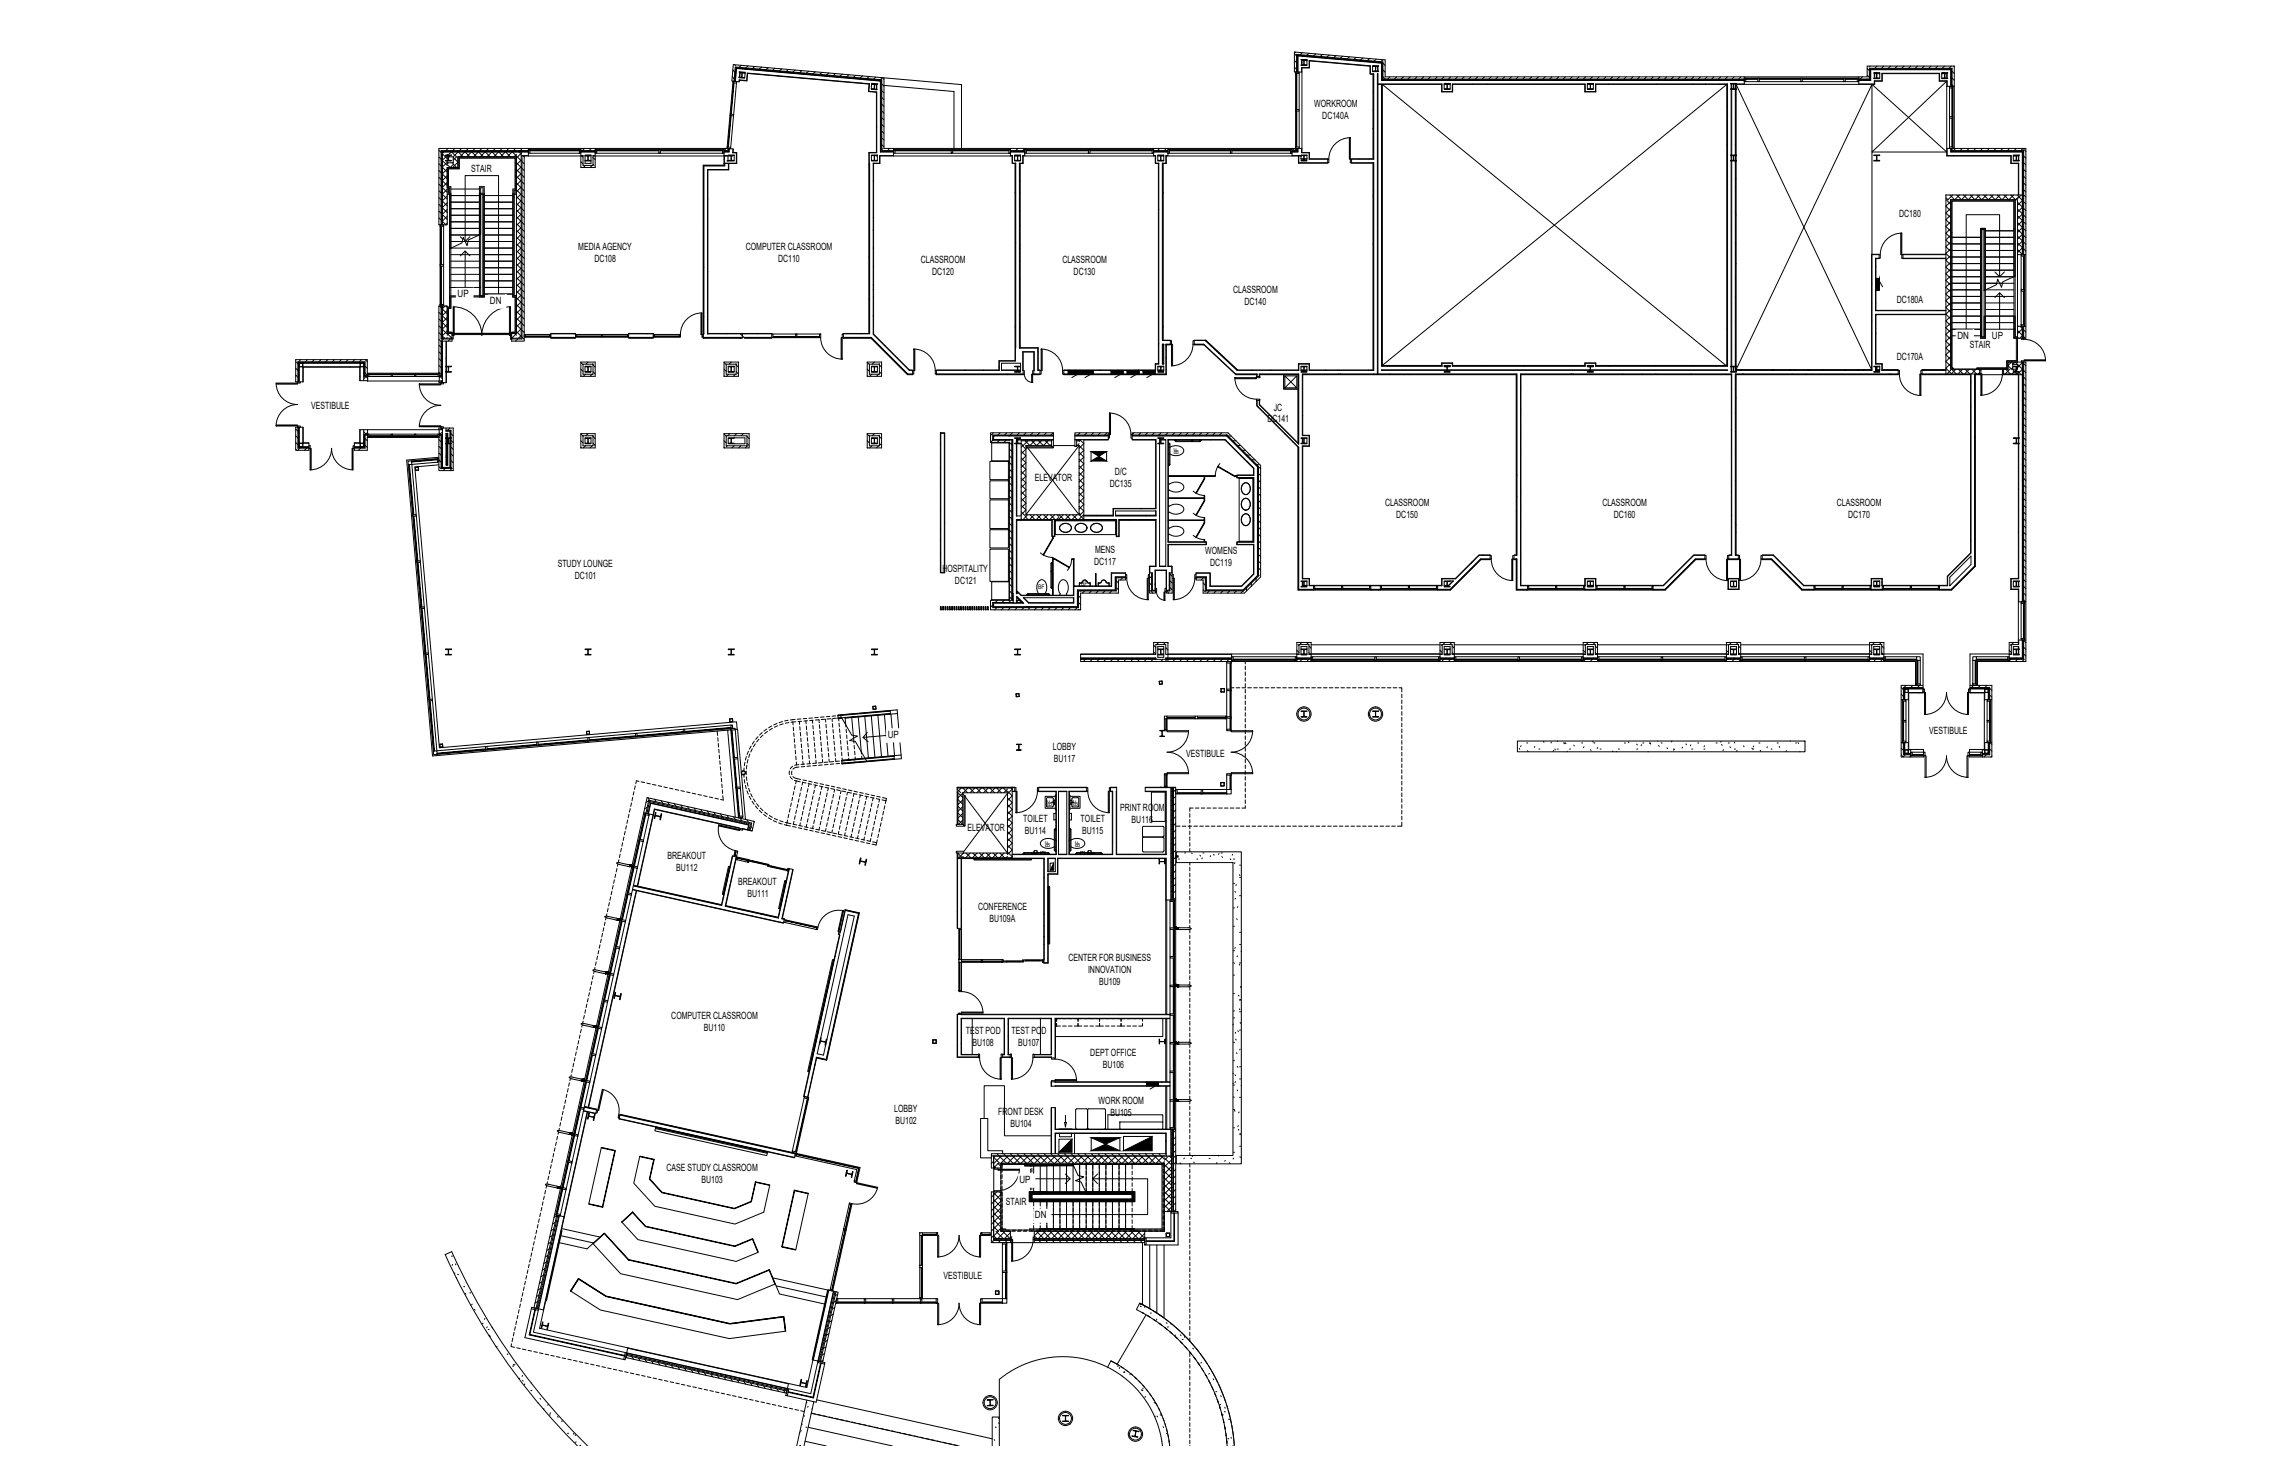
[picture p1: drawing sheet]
<svg xmlns="http://www.w3.org/2000/svg" width="432mm" height="279mm" viewBox="0 0 432 279" stroke-linecap="round" stroke-linejoin="round" font-family="sans-serif">
<defs><g id="words">
<g font-size="1.9">
<text x="249.4" y="20.3">WORKROOM</text>
<text x="251" y="22.6">DC140A</text>
<text x="89.5" y="32.7">STAIR</text>
<text x="360.5" y="41.3">DC180</text>
<text x="109.8" y="47.4">MEDIA AGENCY</text>
<text x="141.5" y="47.4">COMPUTER CLASSROOM</text>
<text x="112.8" y="49.7">DC108</text>
<text x="147.7" y="49.7">DC110</text>
<text x="174.8" y="50">CLASSROOM</text>
<text x="176.9" y="52.3">DC120</text>
<text x="201.6" y="50">CLASSROOM</text>
<text x="203.8" y="52.3">DC130</text>
<text x="86.8" y="56.4">UP</text>
<text x="93" y="57.7">DN</text>
<text x="234.1" y="55.6">CLASSROOM</text>
<text x="236.2" y="57.8">DC140</text>
<text x="360" y="57.6">DC180A</text>
<text x="371.5" y="64.4">DN</text>
<text x="378.1" y="64.4">UP</text>
<text x="360" y="68.4">DC170A</text>
<text x="373.9" y="66.1">STAIR</text>
<text x="59.1" y="77.6">VESTIBULE</text>
<text x="241.8" y="77.9">JC</text>
<text x="240.6" y="80.2">DC141</text>
<text x="196.4" y="91.4">ELEVATOR</text>
<text x="210.7" y="92.4">DC135</text>
<text x="211.6" y="90.1">D/C</text>
<text x="262.9" y="96.1">CLASSROOM</text>
<text x="265" y="98.4">DC150</text>
<text x="304.1" y="96.1">CLASSROOM</text>
<text x="306.3" y="98.4">DC160</text>
<text x="348.6" y="96.1">CLASSROOM</text>
<text x="350.8" y="98.4">DC170</text>
<text x="105.9" y="107.6">STUDY LOUNGE</text>
<text x="207.7" y="107.2">DC117</text>
<text x="207.8" y="104.9">MENS</text>
<text x="228.7" y="105.2">WOMENS</text>
<text x="229.7" y="107.5">DC119</text>
<text x="109.1" y="109.9">DC101</text>
<text x="178.9" y="108.5">HOSPITALITY</text>
<text x="181.3" y="110.8">DC121</text>
<text x="168.5" y="140">UP</text>
<text x="199.8" y="142.4">LOBBY</text>
<text x="225.1" y="143.7">VESTIBULE</text>
<text x="366.2" y="139.2">VESTIBULE</text>
<text x="200" y="144.7">BU117</text>
<text x="212.6" y="153.9">PRINT ROOM</text>
<text x="183.7" y="157.7">ELEVATOR</text>
<text x="194.2" y="156.1">TOILET</text>
<text x="194.5" y="158.4">BU114</text>
<text x="205.1" y="156.1">TOILET</text>
<text x="205.4" y="158.4">BU115</text>
<text x="214.8" y="156.2">BU116</text>
<text x="126.7" y="163.1">BREAKOUT</text>
<text x="128.3" y="165.3">BU112</text>
<text x="140.1" y="168">BREAKOUT</text>
<text x="141.9" y="170.2">BU111</text>
<text x="185.7" y="172.8">CONFERENCE</text>
<text x="187.8" y="175.1">BU109A</text>
<text x="202.8" y="182.5">CENTER FOR BUSINESS</text>
<text x="206.5" y="184.7">INNOVATION</text>
<text x="208.6" y="187">BU109</text>
<text x="127.4" y="193.4">COMPUTER CLASSROOM</text>
<text x="133.6" y="195.7">BU110</text>
<text x="183.3" y="196.2">TEST POD</text>
<text x="192" y="196.2">TEST POD</text>
<text x="184.6" y="198.5">BU108</text>
<text x="193.2" y="198.5">BU107</text>
<text x="206.9" y="200.5">DEPT OFFICE</text>
<text x="209.3" y="202.8">BU106</text>
<text x="208.5" y="209.5">WORK ROOM</text>
<text x="169.7" y="211">LOBBY</text>
<text x="170" y="213.3">BU102</text>
<text x="189.5" y="211.6">FRONT DESK</text>
<text x="191.8" y="213.8">BU104</text>
<text x="210.7" y="211.8">BU105</text>
<text x="126.5" y="222.2">CASE STUDY CLASSROOM</text>
<text x="133.1" y="224.5">BU103</text>
<text x="193.5" y="224.6">UP</text>
<text x="190.9" y="228.7">STAIR</text>
<text x="196.4" y="231.2">DN</text>
<text x="179.1" y="242.7">VESTIBULE</text>
</g>
<g font-size="1.2">
<text x="223.7" y="86.2" transform="rotate(-90 223.7 86.2)">BF</text>
<text x="197" y="111.8">BF</text>
<text x="205.2" y="111.2">BF</text>
<text x="199.7" y="153" transform="rotate(-90 199.7 153)">BF</text>
<text x="204.6" y="153" transform="rotate(-90 204.6 153)">BF</text>
<text x="199.3" y="160.8" transform="rotate(-90 199.3 160.8)">BF</text>
<text x="204.9" y="160.8" transform="rotate(-90 204.9 160.8)">BF</text>
</g>
</g></defs>
<!-- layer: E-ELEC-EQPM -->
<g fill="#000" stroke="#000" stroke-width=".19">
<path d="M356.1 52.8v2.3l.6-2.3zM356.7 52.8v2.3h-.6z"/>
<path d="M202.8 70.4l2.2 .6v-.6zM202.8 70.4l2.2 .6h-2.2z"/>
<path d="M205.2 70.4l2.3 .6v-.6zM205.2 70.4l2.3 .6h-2.3z"/>
<path d="M210.9 70.4l2.3 .6v-.6zM210.9 70.4l2.3 .6h-2.3z"/>
<path d="M213.9 70.4l2.3 .6v-.6zM213.9 70.4l2.3 .6h-2.3z"/>
<path d="M217 70.4l2.2 .6v-.6zM217 70.4l2.2 .6h-2.2z"/>
<path d="M217.6 205.4l2.3 .7v-.7zM217.6 205.4l2.3 .7h-2.3z"/>
</g>
<!-- layer: A-DETL-GENF -->
<g fill="none" stroke="#000" stroke-width=".19">
<path d="M356.1 52.8h.6v2.3h-.6zM202.8 70.4h2.2v.6h-2.2zM205.2 70.4h2.3v.6h-2.3zM210.9 70.4h2.3v.6h-2.3zM213.9 70.4h2.3v.6h-2.3zM217 70.4h2.2v.6h-2.2zM243.6 71.1v2.7h2.8M243.9 71.3l2.2 2.3h-2.2zM243.9 71.3h2.2v2.3M246.1 71.3l-2.2 2.3M201.4 99.6a1.2 1.2 0 0 1 2 .6 1.17 1.17 0 0 1-1.2 .8 1.17 1.17 0 0 1-1.1-.8zM204.4 99.6a1.2 1.2 0 0 1 1.9 .6 1.17 1.17 0 0 1-1.1 .8 1.17 1.17 0 0 1-1.2-.8z"/>
<path d="M207.3 99.6a1.2 1.2 0 0 1 1.9 .6 1.17 1.17 0 0 1-1.1 .8 1.17 1.17 0 0 1-1.1-.8zM235.9 92a.85 .85 0 0 1 1-.2 .85 .85 0 0 1 .4 1 .89 .89 0 0 1-.8 1.1 .89 .89 0 0 1-.9-1.1zM235.9 94.9a.85 .85 0 0 1 1-.2 .85 .85 0 0 1 .4 1 .89 .89 0 0 1-.8 1.1 .89 .89 0 0 1-.9-1.1zM235.9 97.8a.85 .85 0 0 1 1-.1 .85 .85 0 0 1 .4 .9 .89 .89 0 0 1-.8 1.2 .89 .89 0 0 1-.9-1.2zM205 110.6h.4a.51 .51 0 0 1 .5-.5 .51 .51 0 0 1 .5 .5h.4M205 110.6l-.1 .6M206.8 110.6l.1 .6M208.5 110.6v.6M209 110.4l-.2 .3-.3-.1M209 110.4a.48 .48 0 0 1 .6-.3 .48 .48 0 0 1 .4 .5h.4M210.4 110.6l.1 .6M115.3 174.3l2.1 .3"/>
<path d="M115.4 173.9l-.6 .1 .5 .3M115.4 173.9l1.7 .4 .3 .3M117.1 163.9l.5 .2M117.1 163.9l.3-.2 1.8 .4M117.6 164.1l1.5 .3h.6l-.5-.3M223.4 176.2l2.1-.1 .6 .2-.4 .1h-1.8l-.5-.1zM112.6 184.1h.3l1.8 .3 .5 .3-.4 .1-1.8-.4zM112.9 194.9l-2.1-.3-.5-.3h.6l1.6 .3 .4 .3M223.4 197.9l2.1-.1 .6 .2-.4 .2h-1.8l-.5-.1zM223.4 187.1l2.1-.1 .6 .1-.4 .2h-1.8l-.5-.1zM108.4 215.3h-.5M108.4 215.3v-.1l-.5-.2-1.7-.4-.4 .1 .3 .2 1.8 .4"/>
<path d="M108.6 204.4l-.6 .1 .5 .3 1.6 .3h.6l-.5-.3-1.6-.4M217.6 205.4h2.3v.7h-2.3zM223.4 208.8l.5-.1h1.6l.6 .2-.4 .1h-1.8zM105.7 225.1l.5 .3M105.7 225.1l-1.6-.3h-.6l.5 .3 1.6 .4 .6-.1"/>
</g>
<!-- layer: E-ELEC-EQPM -->
<path d="M356.7 53.4l.6 1M204.5 71l-1.1 .7M207 71l-1.1 .7M212.7 71l-1.1 .7M215.7 71l-1.1 .7M218.7 71l-1 .7M219.4 206.1l-1.1 .6" fill="none" stroke="#000" stroke-width=".19"/>
<!-- layer: M-HVAC-DUCT-ANNO -->
<path d="M207.1 85.7h2.9l-1.4 .9zM207.1 87.5l1.5-.9 1.4 .9zM200 163.8v1.4h-.7zM203.5 216.2v2.5h-2.5zM207.1 215.9h5.5l-2.8 1.3zM207.1 218.4l2.7-1.2 2.8 1.2zM213.2 218.4l5.5-2.7v2.7z" fill="#000" stroke="#000" stroke-width=".19"/>
<path d="M207.1 85.7v1.8M210 85.7v1.8M200 163.8h-.7v1.4M203.5 216.2h-2.5v2.5M207.1 215.9v2.5M212.6 215.9v2.5M218.7 215.7h-5.5v2.7" fill="none" stroke="#000" stroke-width=".19"/>
<!-- layer: M-HVAC-DUCT -->
<path d="M201.1 215.1v.7h2.3v-.7" fill="none" stroke="#000" stroke-width=".19"/>
<!-- layer: M-HVAC-CDFF -->
<path d="M201 214.3h2.5M202.1 213h.3l-.2 .9zM202.2 211.7v1.3" fill="none" stroke="#000" stroke-width=".19"/>
<!-- layer: P-SANR-FIXT -->
<g fill="none" stroke="#000" stroke-width=".19">
<path d="M243.6 71.1v2.7h2.8M201.4 99.6a1.2 1.2 0 0 1 2 .6 1.17 1.17 0 0 1-1.2 .8 1.17 1.17 0 0 1-1.1-.8zM204.4 99.6a1.2 1.2 0 0 1 1.9 .6 1.17 1.17 0 0 1-1.1 .8 1.17 1.17 0 0 1-1.2-.8zM207.3 99.6a1.2 1.2 0 0 1 1.9 .6 1.17 1.17 0 0 1-1.1 .8 1.17 1.17 0 0 1-1.1-.8zM221.7 96l.3 .1 .9-.4 .9 .1 .6 .3 .3 .5-.2 .5-.7 .4-.8 .1-1-.4-.3 .1M221.7 91.8l.3 .1M221.7 84.9h.2M221.9 86.2h-.2M222 91.9l.8-.4 1 .1 .7 .4 .2 .6-.4 .5-.8 .3-.8-.1-.7-.3-.3 .1M222 84.9a1.95 1.95 0 0 1 2.6 .4 1.07 1.07 0 0 1-1.3 1.2l-.7-.1-.6-.2M235.9 92a.85 .85 0 0 1 1-.2 .85 .85 0 0 1 .4 1 .89 .89 0 0 1-.8 1.1 .89 .89 0 0 1-.9-1.1zM235.9 94.9a.85 .85 0 0 1 1-.2 .85 .85 0 0 1 .4 1 .89 .89 0 0 1-.8 1.1 .89 .89 0 0 1-.9-1.1z"/>
<path d="M235.9 97.8a.85 .85 0 0 1 1-.1 .85 .85 0 0 1 .4 .9 .89 .89 0 0 1-.8 1.2 .89 .89 0 0 1-.9-1.2zM197.1 112.8v.2M197.1 112.7a1.95 1.95 0 0 1 .3-2.6 1.07 1.07 0 0 1 1.3 1.3l-.1 .7-.3 .6M198.4 112.8v.2M201.1 113l.2-.3-.4-.8v-1l.4-.6 .5-.3 .5 .3 .4 .6v1l-.3 .8 .1 .3M205 110.6h.4a.51 .51 0 0 1 .5-.5 .51 .51 0 0 1 .5 .5h.4M205 110.6l-.1 .6M206.8 110.6l.1 .6M208.5 110.6v.6M209 110.4l-.2 .3-.3-.1M209 110.4a.48 .48 0 0 1 .6-.3 .48 .48 0 0 1 .4 .5h.4M210.4 110.6l.1 .6"/>
<path d="M221.7 100.2l.3 .1 1.1-.4 .7 .1 .6 .2 .3 .6-.2 .5-.7 .4-.8 .1-1-.4-.3 .1M199.6 152.2h.5v.1h-.5zM199.9 152.2v-.8h-1.2v1.7h1.2v-.8M200.1 159.5a1.95 1.95 0 0 0-2.6 .3 1.07 1.07 0 0 0 1.3 1.2h.7l.6-.3M200.3 151.2h-1.9v2.2h1.9M200.4 159.4l-.2 .1M203 159.4l.1 .1M203.1 151.2h1.9v2.2h-1.9M203.3 159.5a1.95 1.95 0 0 1 2.5 .3 1.07 1.07 0 0 1-1.2 1.2h-.8l-.5-.3M203.3 152.2h.5v.1h-.5zM203.5 152.2v-.8h1.2v1.7h-1.2v-.8M200.2 160.7l.2 .1"/>
<path d="M203.1 160.7l-.1 .1M223.1 162.4l.1 .1M223.2 162.6l-.1 .1M223.2 162.5v.1M223.2 162.5h.2M223.2 162.6h.2M223.4 162.5l.1 .1h-.1zM223.5 162.4l.1 .3z"/>
<circle cx="200.1" cy="152.6" r=".09"/>
<circle cx="200.1" cy="151.9" r=".09"/>
<circle cx="203.3" cy="152.6" r=".09"/>
<circle cx="203.3" cy="151.9" r=".09"/>
</g>
<!-- layer: A-WALL -->
<g fill="none" stroke="#000" stroke-width=".19">
<path d="M139.3 15.4l.3-2.7 27.8 2.4v13.5h2.2M139.4 15.5l.3-2.7 27.5 2.5v13.4h2.4M139.5 15.5l.2-2.6 27.5 2.4v13.5h2.4M139.6 15.5l.2-2.5 27.3 2.4v13.5h2.5M140.3 15.5v-.3l1.4 .1 .1-1.4 23.2 2-.1 1.4 1.5 .2v11.5h-1.4v34.3M140.4 15.2l-.1 .3-1.4-.1 .3-3.1 43.3 3.8v12.1M140.4 13.7l-.1 .9M140.8 13.8h-.3l-.1 .9M141.4 13.8h-.5M141.9 13.9l23.1 2.1M165.4 15.9l.6 .1M166 16l.3 .1v.8"/>
<path d="M166.3 17.5v11.4M166.4 16v.9M167.8 14.8v13.4h79.3v.7M167.8 16.2l13.3 1.2v10.8M246.1 13.7v-3.4l16.4 1.5v3.2h68.6M246.2 13.7v-3.3l16.2 1.5v3.2h68.7M246.3 13.7v-3.2l16 1.4v3.3h68.8M246.4 13.7v-3.1l15.8 1.4v3.3h68.9M247 13.7v-.9h1.5v-1.3l11.6 1v1.5h.6v16.2h-4.2M247 11.4v.9M247.1 12.9v.8h-1.4v-3.8l17.2 1.5v3.2h91.5v-2.1h16.5v15.7M247.5 11.5l-.4-.1v.9"/>
<path d="M247.6 11.4l.5 .1h-.6M248.5 11.6l11.5 1M260.5 12.6l.6 .1M260.5 12.6h.1M260.7 14v16.2M261.1 12.7h.4v.8M261.2 12.6h.3v.9M261.5 16v55M262.2 16v53.5h11.5v-.5h2v.5h25.2v-.5h1.9v.5h25.1v-53.6h-25.1v1.5h-1.9v-1.5h-25.2v1.5h-2v-1.5h-12.2v-1.9h-.1v57M262.3 16v53.4h11.4M262.4 16h11.2M274.1 15.9l.5 .1"/>
<path d="M275.2 15.9l-.5 .1M275.7 16h25.1M301.3 15.9l.5 .1M302.4 15.9l-.5 .1M302.9 16h24.9M327.8 15.9v53.5h-25M328.6 15.9v1M328.6 17v12.4M328.7 15.9v1M328.7 17v12.4M329.4 15.9v1M329.4 17v12.4"/>
<path d="M329.6 15.9h1.5M331.1 14.6v1.4M352.8 15h2v-2h15.7v3.4M352.8 15.9h2.9v-.6h1.5v-1.4h10.9v1.4h1.5v1.1M352.8 15.3h2.3v-2.1h15.1v3.2M352.8 15.2h2.2v-2h15.3v3.2M352.8 15.1h2.1v-2h15.5v3.3M352.8 14.6v1.4M355.7 13.9v.9M355.8 15.4v.6h-26.3M356.2 14h-.4v.8M356.8 13.9l-.6 .1"/>
<path d="M357.3 14h10.8M368.5 13.9l.6 .1M369.1 14h.4v.8M369.5 15.4v14.2h12.2M369.5 16.4h1.4M369.6 13.9v.9M85.1 29.8h-.2v.6M85.1 29.8h.9v1.1h-1.1v-.3M98.9 29.5h1.4M98.9 28.8h.1M98.9 28.9v35.3h-1.8M99.1 28.7h.1"/>
<path d="M99.1 29.5v34.8h-2M99.5 29.6h11.2M100.3 28.2v1.4M100.3 28.6h-16.6v14.1M100.3 28.9h-16.3v13.8M100.3 28.8h-16.4v13.9M100.3 28.7h-16.5v14M110.2 28.2v3.6h2.8v-3.6M110.2 28.6h2.8M110.2 29.5h.5v1.9h1.9v-1.9h.4M110.2 28.9h2.8M110.2 28.8h2.8"/>
<path d="M110.2 28.7h2.8M111 29.6h.6M111 29.5v.9M111 30.6v.4h1.2v-.4M111.6 29.6h.6M112.2 29.5v.9M112.6 29.6h24.8M137.4 28.2l.1 3.2h-4v31.9M137.6 31v.5h-4v31.9h-.1M138.2 28.2l-.1 .4h-.7M138.2 29.5l-.6 .1h1.2M138.3 31v1.2h-4v31.2h12.2"/>
<path d="M138.3 28.2v.5h-.9M138.4 28.2l-.1 .6h-.9M138.5 28.2l-.1 .7h-1M139.1 29.5l-.3 .1M139.1 28.3v.7h.7v2h-2.3M139.1 28.9l.1-.6-1.4-.1h-54.5v14.5h1.6v-10.9h2v-2h11.1v33.5h-.9v1.5h2.4v-35.3M165 31l.1 32.4h-5M165.8 31h.1M166.3 29.5h.2M167 29.6h25.1M169.6 29.5h-2.7v1.5h-1.2v32.5l6.9 6.8h.6M169.6 28.2v1.4"/>
<path d="M191.8 29.5h.4v1.5h.6l-.1 35.1M191.8 28.6h2.7M191.8 28.9h2.7M191.8 28.8h2.7M191.8 28.7h2.7M191.8 28.2v1.4M192.6 29.5l.5 .1M192.7 31v37.5h-3v1.8h-12M193.5 31v35.1M193.7 29.5l-.5 .1M194.2 29.6h25.1M194.5 29.5h-.4v1.5h-.6v35.1h3.5v4.2h.4"/>
<path d="M194.5 28.2v1.4M219 28.6h2.7M219 29.5h.3v1.5h.6v38.1h-.6v1.2h-17.4M219 28.9h2.7M219 28.8h2.7M219 28.7h2.7M219 28.2v1.4M219.8 29.5l.5 .1M219.9 31h.1M220.7 31l.1 33.6M220.9 29.5l-.6 .1M221.4 29.6h25"/>
<path d="M221.7 29.5h-.4v1.5h-.7v33.6h1.5M221.7 28.2v1.4M245.2 29.5h1.7M245.2 28.2v1.4M246.1 28.2v.4h-.9M246.2 28.2v.5h-1M246.3 28.2v.6h-1.1M246.4 28.2v.7h-1.2M246.5 29.6v1.3h5.5M246.9 30.1l.6 .1M247 28.2v.8h1.5v1.2h3.5M247.1 29.5l-.2 .1"/>
<path d="M248.1 30.1l-.6 .1M256.5 30.9h4.2v39.4h-12.2v-1.2h-2v1.2h-11.7l-6.1-5.7h-2M260.7 30.9l-.1 39.3M328.6 29.5v.9M328.6 30.6v38.9M328.7 29.5v.9M328.7 30.6v38.9M329.4 29.5v.9M329.4 30.6v38.9M369.5 28.2h15v36h-1.6v-26.3h-12.7v32.2h5.6v1h-.9M369.6 28.2v1.3h12.1v1.5h1.5v6M370.2 28.2v.7h13.6v19.4"/>
<path d="M370.3 28.2v.6h13.6v19.5M370.4 28.2v.5h13.6v19.6M370.5 28.2v.4h13.6v19.7M382.1 29.5l.6 .1M382.7 29.6h.4v.8M383.1 31v6M383.2 29.5v.9M383.8 37h-14.5v34M83.7 58.1v6.2h2.1M83.8 58.1v6.2M83.9 58.1v6.2M84 58.1v6.1"/>
<path d="M356.7 49h-.7v10h13.3M356.7 48.3h-1.4v22h-25.9v-.7M361.2 49h8.1M361.2 48.3h8.1M369.3 59.7h-13.3v9.4h1.2v1.2h3.1M382.9 48.3h1.6M56.8 69.6v2.9M56.9 68.9l-.1 .1M57.4 68.9h11M68.3 72.3v-2.7h-10.8v2.9M69 68.9v.1M69 71.4h.8"/>
<path d="M69 69.6v2.7M69.1 71.4v-2.5h-12.4v3.6M69.2 71.4v-2.6h-12.6v3.7M69.8 70.8v1.5M69.8 71.3h-.5v-2.6h-12.8v3.8M83.3 70.8v-12.7h1.6v5.2h.9v1.5h-1.8v7.8M83.4 72.3v-1.5h-13.7v-2.5h-13.6v4.2h1.5v-2.8h10.7v2.6h15.7M83.4 71.4h.6M83.7 64.8v6.5h-.3M83.7 72.3v.3M83.8 72.3v.3M83.8 64.8v6.6"/>
<path d="M83.9 72.3v.3M83.9 64.8v6.6M83.9 64.2h1.9M84.7 64.8v4.7M84.7 69.6v.9M84.7 70.6v2M84.7 70.6v2h-1.4v-.3M104.5 64.1h4.7M104.5 63.4h4.7M104.5 64h4.7M110.2 68.7h2.8v2.7h-2.8zM110.7 69.1h1.9v1.9h-1.9z"/>
<path d="M111 69.6v.9M112.2 69.6v.9M119.3 64.1h4.7M119.3 63.4h4.7M119.3 64h4.7M133.5 64.1h7.4M133.5 64h7.4M137.4 68.7h2.7v2.7h-2.7zM137.8 69.1h1.9v1.9h-1.9zM138.2 69.6v.9M139.4 69.6v.9M141.2 64h5.3"/>
<path d="M141.3 64.1h5.2M160.1 64h5.3l6.9 7h.9M160.1 64.1h5.2M164.6 68.7h2.7v2.7h-2.7zM165 69.1h1.9v1.9h-1.9zM165.4 69.6v.9M165.4 64.2l6.9 6.8h.9M166.5 69.6v.9M177.7 71h16.5M190.1 70.2l3 .1M193.7 70.2l-.5 .1M194.2 70.3l-.1-3.5h2.2l-.1 3.5"/>
<path d="M196.2 71h1.2M201.9 71h.9M205 71h.2M207.5 71h3.4M213.2 71h.7M216.2 71h.8M219.2 71h2.1M219.8 70.2l.5 .1M219.9 69v.1M220.9 70.2l-.6 .1M220.9 65.4h-.2v3.7M220.9 65.5v-.2h-.3v3.8l.3-.1"/>
<path d="M221.3 65.4h.8M222.1 65.3h-.8v5.7h-2.1M226.7 65.3h1.8l6 5.7h4.1v.5M226.7 65.4l1.8 .1M228.8 64.6l6.1 5.6M234.5 71h4.1M238.6 76v1l7.9 7.9v27h2.8M239 71h7.4v13.3M239 71.5v-.5h7.5v13.3l-7.5-7.5v-.8M246.9 70.2l.6 .1M247.3 71.1l40.6-.1-.1 34.3M248.1 70.2l-.6 .1"/>
<path d="M274.1 69.4h1.1M274.1 69.4v.1M274.6 70.2h-12.4v.1h12.4M274.7 70.3h27.1M274.7 70.2h27.1M275.2 69.4v.1M275.7 69.4h25.2M301.3 69.4h1.1M301.3 69.4v.1M301.9 70.2h26v.1h-26M302.4 69.4v.1M327.8 71l-39.1 .1"/>
<path d="M327.8 71l.8 .1M328.6 69.6v.6M328.7 69.6v.7h-.1M329.4 69.6v.6h25.9M356 70.2h.2M356 69.6v.7h.2M356.2 70.2h.6M356.8 70.2v.1h-.6M357.2 70.2h3.1M360.3 71h-30.9v34.3M360.3 71h-30.9v34.4h.5M364.8 71h9.2l-4.7 .1"/>
<path d="M364.8 70.2h4.5M364.8 70.3h4.5M364.8 71h11M374.1 71v34l-4.4 4.4v1.8h-1.6M374.8 71v36.4l-4.4 4.5h-2.3M375.8 71h-.9v33.1M380.3 71h2.6M380.3 71h2.6v.1M382.9 69.5v-.3h-.9v.9h.7M382.9 69.6v.5h-.2M382.9 61.9h1.6M383.1 71.1v12"/>
<path d="M383.2 71.1v12M383.8 71.1h-3.5v-1h.8v-1.4h3.4v56.9h-9.2v4.5M383.8 61.9v2.3M383.8 68.7v45.5M383.9 68.7v45.5M383.9 61.9v2.3M384 68.7v45.5M384 61.9v2.3M384.1 61.9v2.3M384.1 68.7v45.5M56.1 81.1h1.5v2.9h1v1.5h-2.5zM56.5 81.1v4h2.1"/>
<path d="M56.6 81.1v3.9h2M56.7 81.1v3.8h1.9M56.8 81.1v3.1M56.8 84.7l.1 .1M57.4 84.8h1.2M57.5 81.1v3h1.1M67.2 84.8h1.2M68.3 81.6v2.5h-1.1M69 81.6v2.6M69 84.7v.1M69 82.5h.8M69.1 82.5v2.4h-1.9"/>
<path d="M69.2 82.5v2.5h-2M69.8 82.6h-.5v2.5h-2.1M69.8 81.6v1.4M83.3 81.6v-.4h2.7v8.1h-2.7v-6.3M83.3 88.2l-4.6 .4 4.7 53.3 56.4-4.9 .1 1.4M83.3 86.8l-6.1 .5 4.9 56.2 56-4.9M83.4 81.6v1.4h-13.7v2.5h-2.5v-1.5h1.1v-2.4h15.7M83.4 82.6h.3v6.3h1.9v-4.7M83.4 82.5h.6M83.7 81.2v.4M83.8 81.2v.4M83.8 82.5v6.4"/>
<path d="M83.9 81.2v.4M83.9 82.5v6.4M84 81.2v7.5h1.4v-4.5M84.7 84.2v4.1h.3v-4.1M84.7 81.2v.6h.7v1.3M84.7 83.1v-.8h.3v.8M84.7 83.2v.9M84.7 82.3h.2v.8M84.7 81.7h.9v1.4M84.7 81.8h.8v1.3M84.7 83.1v-.7h.2v.7M84.7 84.2v4h.2v-4"/>
<path d="M84.9 83.2v.9M84.9 84.2v4h-.2M85 83.2v.9M85.4 83.2v.9M85.5 84.2v4.6h-1.6M85.5 83.2v.9M85.6 83.2v.9M110.2 82.3h2.8v2.7h-2.8zM110.7 82.7h1.9v1.9h-1.9zM111 83.2v.9M112.2 83.2v.9M137.4 82.3h4.8v2.7h-4.8z"/>
<path d="M137.8 82.7h4v1.9h-4zM138.2 83.2v.9M139.4 83.1h2v1.1h-2M164.6 82.3h2.7v2.7h-2.7zM165 82.7h1.9v1.9h-1.9zM165.4 83.2v.9M166.5 83.2v.9M178.6 82.2h.6v26.5h-.6zM192 83.5v30.4h.3M192.9 84.2v13.7l.1-13.7M193 98.7h6.7M193 98.8v13.9"/>
<path d="M193.1 83.4h-.2v.7M193.1 83.5h-.1v.6M193.2 83.5h6.7v-1.3h-11.9v1.8h3.6v29.9h-3.6v1.9h17.1v-3.2h7.2v-2.5h1.3v-1.4h-2.7v2.5h-7.2v1.8M193.2 83.4h6.7M193.8 98.8h5.8M199.7 98.6v3.2h.4v-3.2M199.9 82.8l-11.3-.1v.7h3.6v30.5M199.9 82.7h-11.4v.8h3.7v30.4M199.9 82.6h-11.5v.9h3.2M200.1 98.7h11.8M200.2 98.8h5.5M204 82.6h6.4"/>
<path d="M204 83.4h6.4M204 82.8h6.4M204 82.7h6.4M204.8 83.4v.3h-.4v.9h.4v13.1h-10.1v-13.1h4.9v-.9h-5.8v14.2M204.8 83.5h-.8v-1.3h6.4v1.3h-4.7M205.7 83.4v14.4M205.7 97.9h5.6M211.7 97.9h7.7M212.4 98.7h7M214.9 83.4h4.5v13.2h-8.1v1.3h-5.6M214.9 82.6h18l6 5.9v20.8l-2.9 2.9h-7.2v-2.5h-1.8M214.9 82.8h17.9l5.9 5.8v20.7l-2.8 2.7h-6.9v-2.5h-2"/>
<path d="M214.9 82.7h18l5.8 5.9v20.7l-2.7 2.7h-7.1v-2.4h-1.9M219.3 83.5h-4.4v-1.3h18.2l6.2 6.1v21.2l-3.1 3.1h-7.8v-2.5h-1.4v-1.4h2.7v2.5h5.9l2.3-2.3v-5.5M219.3 97l.1 .9h-7.7v-.1M220.3 83.4h-.2l.2 .1M220.3 83.4h1l-1 .1M221.8 83.5h4.3M226.5 83.5h6l5.4 5.4v1.3M237.9 90.7v12.1M246.4 84.8v27.1h2.9M247.2 83.2v.9M383.1 83.2v.9M383.1 84.2v25.6"/>
<path d="M383.2 83.2v.9M383.2 84.2v25.7h-1.5v1.9h1.5v2.4M192.2 112.7h.1v1.8h.7v-.5M192.9 113.9h.2v.2zM193 113.5l.9 .9h-.9M193 113.3l1.1 1.1h-1.1M194.2 113.5l1.1 .9h8.4l.1-.9v1h-8.6zM213.6 109.7h-1.7v2.5h-7.2v3.1h-16.3v-.9h3.9M213.6 109.6h-1.9v2.4h-7.1v3.2h-16.1v-.8h3.8M213.6 109.5h-1.9v2.5h-7.2v3.2h-15.9v-.7h5.7l-1.3-1.3v.7M213.6 108.8h-2.6v2.5h-7.2v1.8h-10l-.7-.8M218.2 108.7v-1.2h1.2v-8.9h-7v3.2h-.5v-3.2h-19v14.1h.2v-.5l.7 .8"/>
<path d="M218.2 107.5h1.1M218.6 108.7v3.5h.7M218.7 108.7v3.4h.6M219.3 108.7v3.9h-1.1v-3.9h.5v3.3h.5v-3.8h2.2v3.8h.5v-3.3h.6v3.9h-1.2v-3.9M220.1 107.5h1.2M221.8 107.5h.6M222 108.7v3.4h-.7M222.1 108.7v3.5h-.8M222.4 108.7v-1.2h-.7v-4.2h7.2v-.4h-7.2v-19.5h10.8l5.5 5.5v1.3h-3.2v.4h3.2v12.3h-3.2v.4h3.2v5.7l-2.3 2.3h-6.1v-2.5h-2.6M247.2 110.4v.8h.3M248.1 111.1l-.6 .1M260.2 111.9h1.8"/>
<path d="M260.2 111.2h1.8M274.1 111.1l.5 .1M275.8 110.3h.1l-.9 .9h-.3M282.8 106.2h-1.8l-5.7 5.7h-2.4M282.8 105.4h-2.1l-4.4 4.5h-2.6v1.3h-.8M282.8 106.1h-1.8l-5.8 5.8h-2.3M287.4 105.4h.5v-34.4h-40.7v11.7h1.3v1.9h-1.3v25.3h1.3v1.3h.8M287.4 106.2h.5v5.7h2M287.4 106.1h.5v5.8h2M300.8 111.9h2.1M300.8 111.2l.1-1.3h1.9l.1 1.3M301.3 111.1l.5 .1"/>
<path d="M302.4 111.1l-.5 .1M323.6 106.2h-1.8l-5.8 5.7h-2.2M323.6 105.4h-2.1l-5.8 5.8h-1.9M323.6 106.1h-1.8l-5.8 5.8h-2.2M328.1 109.9h1.9v1.9h-1.9zM328.1 105.4h.6v-34.4h-40.1v40.2h1.3M328.1 106.2h1.8M328.1 106.1h1.8M334.5 106.2h1.7l5.8 5.7h2.3M334.5 105.4h2.1l5.7 5.8h2M334.5 106.1h1.8l5.8 5.8h2.2M355.2 111.9h2.1"/>
<path d="M355.2 111.2v-1.3h2l.1 1.3M355.6 111.1l.6 .1M356.8 111.1l-.6 .1M370.1 111.1h.1M374 104.9v.2M374.9 104.2v3.3l-4.5 4.4h-2.3M383.1 110.4v.9M383.1 111.9v10.4M383.1 114.2h1.4M383.2 110.4v.9M138.7 138.5l-.6 .1 1.5 16.5M139.6 138.5l.4-.1 .7 8.3"/>
<path d="M159.5 135.8l-.5 .1M159.8 136.2l-.7 .1M159.8 136.3l-.7 .1M169 134.9l-10 .9M169 135l-7.4 .6M169 135.4l-7.4 .7M169 135.5l-8.6 .8M205.1 125.2h28.7M205.1 124.2h14.3v-1.9h1.9v1.9h12.5M205.1 124.9h14.3v.3M205.1 125h14.3M219 124.1h-13.9v1.5h16.6"/>
<path d="M219 124.2v-2.3h2.7v3.7M219.8 123.2v-.5h1.1v.5M219.8 124.3v.5h1.1v-.5M219.8 123.3v.9M220.9 123.3v.9M221.3 125h12.5M221.7 124.2l12.1-.1v1.5h-12.1M233.8 124.1h12.7M233.8 124.9h-12.5v.3M233.8 125.6h129.8v4.5M246.1 125.6v-3.7h2.8v3.7M246.1 125.2h2.8"/>
<path d="M246.1 124.2h.4v-1.9h1.9v1.9h.5M246.1 124.9h2.8M246.1 125h2.8M246.9 124.1h.6M246.9 123.2v-.5h1.2v.5M246.9 123.3v.9M247.5 124.1h.6M248.1 123.3v.9M248.4 124.1h25.3M273.3 125.6v-3.7h2.7v3.7M273.3 125.2h2.7M273.3 124.2h.4v-1.9h1.9v1.9h.4"/>
<path d="M273.3 124.9h2.7M273.3 125h2.7M274.1 124.1h.5M274.1 123.2v-.5h1.1v.5M274.1 123.3v.9M274.7 124.1h.5M275.2 123.3v.9M275.6 124.1h25.3M300.5 125.6v-3.7h2.7v3.7M300.5 125.2h2.7M300.5 124.2h.4v-1.9h1.9v1.9h.4M300.5 124.9h2.7"/>
<path d="M300.5 125h2.7M301.3 124.1h.5M301.3 123.2v-.5h1.1v.5M301.3 123.3v.9M301.9 124.1h.5M302.4 123.3v.9M302.8 124.1h25.3M327.7 125.6v-3.7h2.7v3.7M327.7 125.2h2.7M327.7 124.2h.4v-1.9h1.9v1.9h.4M327.7 124.9h2.7M327.7 125h2.7"/>
<path d="M328.5 124.1h.5M328.5 123.2v-.5h1.1v.5M328.5 123.3v.9M329.1 124.1h.5M329.6 123.3v.9M330 124.1h25.3M354.8 125.6v-3.7h2.8v3.7M354.8 125.2h2.8M354.8 124.2h.5v-1.9h1.9v1.9h.4M354.8 124.9h2.8M354.8 125h2.8M355.6 124.1h.6"/>
<path d="M355.6 123.2v-.5h1.2v.5M355.6 123.3v.9M356.2 124.1h.6M356.8 123.3v.9M357.2 124.1h7.8v7.4h-2.7v10.8h2.8v.5M360.8 132.8h1.5M361.5 131.4v1.4M361.6 130.8h-.1M362.2 130.8h2.8M365 130.5h-3.7v2.3M365 131.4h-2.8v1.4M365 130.7h-3.5v2.1"/>
<path d="M365 130.6h-3.6v2.2M365 130.1h-4.2v13.6h4.3v-.2M373.9 130.1h4.2v13.6h-4.3v-.2M373.9 131.4h2.8v1.4M373.9 130.5h3.7v2.3M373.9 130.6h3.6v2.2M373.9 130.7h3.6v2.1M373.9 130.8h2.9M376.6 132.8h1.5M377.3 130.8h.1M377.4 131.4v1.4M381.8 124.1h-7.9v7.4h2.7v10.8h-2.8v.5"/>
<path d="M382.1 124.1h.6M382.1 123.2v-.5h1.1v.5M382.1 123.3v.9M383.1 123.3v.8h-.4M383.1 121.9h-1.8v3.7M383.1 121.5h1.4M383.1 122.7v.5M383.2 121.5v.8h-1.4v1.9h-.5M383.2 123.3v.9M383.8 121.5v3.4h-2.5M383.9 121.5v3.5h-2.6M384 121.5v3.5h-2.7"/>
<path d="M384.1 121.5v3.7h-2.8M122.2 154.3l1.8 .4M122.6 154.4l.5-2.5 19.6 4.3-.3 1.4M122.8 154.4l.5-2.3 19.1 4.3-.2 1.1M123 154.5l.5-2.1 18.7 4.1-.2 1 .8 .2M123.1 154.5l.4-2 18.6 4.1-.2 .9-1-.2M140.2 157.2l-16-3.6-3.2 14.6M140.7 146.8l.8 8.7M169.7 143.5l-9.9 .8M169.7 143.6l-9.9 .8M169.7 144l-9.9 .9M169.8 144.1l-10 .8"/>
<path d="M181.7 150.5h.1v6M181.7 149.5h10.9M181.7 149.6h10.4M181.7 150.5v6M192.1 150.2h.5M197.1 149.5h9.1M197.1 150.2h3.4v12h-8.4M200.9 150.3h1.6M206.2 150.2h-3.3v12h8.3v-12h-.4M210.8 149.5h1.1M211.9 150.2v12h9.4v-12h-3.9M217.4 149.5h5.7"/>
<path d="M221.3 149.4h1.8v26.8M221.3 150.3v11.8M222.2 149.5v21.3M222.3 149.5v21.3M222.5 149.5v21.3M222.7 149.5v21.3M360.8 141h1.5M361.3 141v2.3h1.4M361.4 141v2.2h1.3M361.5 141v2.1h1.2M361.5 141v1.4M361.5 143h.1"/>
<path d="M362.2 143h.5M362.2 141v1.3h.5M362.7 142.3v1.4M376.2 142.3v1.4M376.2 143h.6M376.6 141h1.5M376.7 141v1.3h-.5M377.4 143h-.1M377.4 141v1.4M377.5 141v2.1h-1.3M377.5 141v2.2h-1.3M377.6 141v2.3h-1.4"/>
<path d="M117.6 174.7l-2.2 10M119.9 164.6l-2.2 9.9M120 164.3l2.8-12.9 20.4 4.5-.4 1.8-18.6-4.1-3.2 14.6M120.1 168.8l28.6 6.4M120.2 168.1l16.8 3.7M120.8 169l-9.2 41.2M120.8 169.1l-9.1 41.1M137.7 172l10.1 2.2M139.1 162.5l-2.1 9.4-16.8-3.7M139.7 162.6l-2.1 9.4 10.1 2.3 2.1-9.4M148.4 174.3l.5 .1M150.5 165l-2.1 9.4 .5 .1"/>
<path d="M159.3 177.6h.1M159.3 177.5l-6.7 30.6M159.5 176.8h.1M160.4 172.7l2.6 .6-6.1 27.9-2-.5M160.4 172.8l2.6 .6-6.2 27.7-1.8-.4-1.7 7.6M160.5 172.7l-1 4.2M181.7 161.9v1h16.5l-.1 19.2M181.8 161.9v.9h10.3M182.4 163v13.2M192.1 162.9v-13.5h-10.4v7.1h1v-6h8.5v11.4h-9.5v1.1M192.1 163h-10.4v13.2M200.3 163l-1.4-.1v2.6"/>
<path d="M200.9 162.1h1.6M221.3 163v29.5M221.3 170.8h1.8M221.3 170.8v-7.9h-20.6v3h-1.8v16.8h-.8M221.5 170.8v21.7M223.1 176.4v10.6M113.1 195.1l-2.2 9.9M115.4 184.9l-2.2 9.9M181.7 192.5v8.1h4M182.4 192.5l39.7 .1M182.4 193.4h.1M221.3 193.4v11.9"/>
<path d="M221.5 193.4v11.9M222.1 193.3h-21.8v7.5M223.1 187.3v10.6M223.1 198.1v10.7M108.6 215.4l-2.2 10M110.8 210.8l2.3 .5M110.9 205.2l-2.2 10M110.9 210.1l2.3 .6M110.9 210.1l2.4 .5M111.5 211l-8.4 37.6M111.5 211.1l-5 22.5M117.5 212.3l33.3 7.4"/>
<path d="M117.7 211.6l33.3 7.4M154.2 200.6l.1 .1M154.2 200.6h.1M154.9 200.8h.1M185.7 200.2h-3.3v-6.9h8.3v6.9h-.5M190.2 200.6h1.5M191.7 200.2h-.4v-6.9h8.3v6.9h-3.3M196.3 200.6h3.3v.2M199.6 205.3v.9M199.6 210.2v8.8M200.3 219v-3.9h21v4.3M200.3 210.2v4.2h22.8"/>
<path d="M200.3 205.3l21.8 .1M217.6 206.1l-17.3 .1M219.9 206.1h2.2M221.3 219h-33.1v2.7h1.8v-.9h31v12.9h-24.7v2.2h21v-2.2M221.3 206.2v8.1h1.8M221.3 215.1v3.9M221.3 219h.1M221.3 219.4h-32.7v2.3M221.5 206.2v8.1M222.2 214.4v5M222.3 219.4l.1 10.6M222.3 214.4v5"/>
<path d="M222.4 219.4h-33.8v2.3M222.5 214.4l.1 15.6M222.7 214.4v15.6M223.1 209v21h-2.1M105.3 230.6l1.8 .4M105.7 230.6l-4 17.7M105.9 230.7l-4 17.7M106.1 230.7l-3.9 17.7M106.2 230.8l-4 17.6M106.4 225.6l-5.1 22.6 1.9 .4M188.2 226.2h1.8v7.5h1.8v2.2h-3.6zM188.6 226.2v9.3h3.2"/>
<path d="M188.6 235.1h3.2M188.6 235.3h3.2M188.6 226.2v8.9M196.3 235.5h21M196.3 235.1h21M196.3 235.3h21M118.8 257.3l30.6 6.7M118.9 257.1l30.5 6.7M118.9 256.9l30.5 6.7M118.9 256.8l30.6 6.7M119.1 255.9l30.5 6.8M119.2 255.8l-.5 1.9 30.6 6.7 .4-1.8"/>
<path d="M157.2 244.9l1.9 .4-3 13.2-1.8-.4-1.2 5.3-50.7-11.3 1.2-5.2M157.3 244.9l-2.9 13.2M158.2 245.1l-3 13.2M158.3 245.1l-3 13.3M158.5 245.1l-3 13.3M158.7 245.2l-3 13.2M216.3 247.4l1.1 .5M216.8 249.1l.3 .2M217.7 248.1l.8 .5M217.8 249.7l.3 .2M218.8 248.7l1 .7M219 250.5l.2 .1"/>
<path d="M219.9 249.4l.9 .7M220.1 251.3l.3 .2M221.1 252l.3 .2M221.1 250.3l.7 .5M222.1 251.1l.9 .7M222.1 252.8l.2 .2M223.1 251.9l.9 .8M223.2 253.8l.2 .2M224.1 254.7l.2 .2M224.2 252.9l.7 .7M225 255.6l.2 .2M225.1 253.8l.9 .9"/>
<path d="M226 256.8v.1M226 254.7l.8 .9M226.7 257.7l.2 .3M227 255.9l.6 .7M227.4 258.7l.2 .3M227.8 256.9l.7 1M228.6 258l.6 .9M229.4 259.2l.4 .8M228.9 261.1l.2 .3M229.5 262.2l.1 .3M230 260.3l.6 1M230.1 263.4l.1 .1"/>
<path d="M230.6 264.7l.1 .2M230.7 261.5l.5 .9M231.1 265.8l.1 .3M231.3 262.7l.4 .9M231.5 267l.1 .3M231.8 263.9l.5 1.1M231.9 268.4l.1 .3M232.2 269.6l.1 .4M232.3 265.2l.4 1M232.5 270.9v.3M232.7 272.4v.1M232.8 266.5l.3 .9"/>
<path d="M232.8 273.6l.1 .3M233.1 267.7l.3 1.2M233.5 269.1l.2 1M233.8 270.5l.1 1M234 271.7l.1 1.2M234.2 273.1l.1 1.1"/>
</g>
<!-- layer: S-COLS -->
<g fill="none" stroke="#000" stroke-width=".19">
<path d="M140.9 13.8l-.1 .9h.6l-.1 .1-1.1-.1v-.1h.6v-.8l-.5-.1v-.1l1.1 .1v.1h-.4M165.9 16v.9l-.5-.1v.1l1.1 .1v-.1h-.5v-.9h.6v-.1l-1.2-.1v.1l.5 .1M246.9 11.3h1.2v.1h-.6v.8l.6 .1v.1h-1.2v-.1h.5l.1-.8-.6-.1zM261.1 12.6h-.6v-.1h1.2v.1h-.6M261.1 12.7l-.1 .8h-.5v.1h1.2v-.1h-.6v-.8M274.6 16v.8l-.5 .1v.1h1.1v-.1h-.4M274.7 16l.1 .9M274.8 15.9l-.1 .1M274.8 15.9h.4v-.1h-1.1v.1l.5 .1M301.8 15.9v.1M301.8 15.9h-.5v-.1h1.1v.1l-.5 .1M301.8 16v.9"/>
<path d="M301.9 16v.8l.5 .1v.1h-1.1v-.1h.5M329 16v.8l-.5 .1v.1h1.1v-.1l-.5-.1v-.8M329 16l-.5-.1v-.1h1.1v.1l-.6 .1M356.2 14l.6-.1v-.1h-1.2v.1h.6v.8l-.6 .1v.1h1.2v-.1l-.6-.1M356.2 14v.7M369.1 14l.6-.1v-.1h-1.2v.1l.6 .1v.8h-.6v.1h1.2v-.1l-.6-.1M369.1 14v.7M84.6 29.4h1.1v.1h-.5l-.1 .9h.6v.2h-1.1v-.2h.5v-.8l-.5-.1zM111 29.4h1.2v.1l-.6 .1-.6-.1zM111 30.4h.6h.6v.2h-1.2zM111.6 29.6v.8M138.2 29.4h1.2v.1h-.6v.9h.6v.2h-1.2v-.2h.6l-.1-.9h-.5z"/>
<path d="M165.4 29.4h1.1v.1h-.5v.9h.5v.2h-1.1v-.2h.5v-.9h-.5zM192.6 29.4h1.1v.1h-.5v.9h.5v.2h-1.1v-.2h.5v-.8l-.5-.1zM219.8 29.4h1.1v.1l-.6 .1-.5-.1zM219.8 30.4h.5h.6v.2h-1.1zM220.3 29.6v.8M246.9 29.4h1.2v.1h-.6v.9h.6v.2h-1.2v-.2h.5l.1-.8-.6-.1zM328.5 29.4h1.1v.1h-.5l-.1 .9h.6v.2h-1.1v-.2h.5v-.8l-.5-.1zM356.2 29.6l.6-.1v-.1h-1.2v.1h.6v.9h-.6v.2h1.2v-.2h-.6M356.2 29.6v.8M382.1 29.4h1.2v.1h-.6v.9h.6v.2h-1.2v-.2h.6v-.8l-.6-.1zM56.8 69v.6M56.8 69h.1"/>
<path d="M56.9 69h.5M56.9 69.6h.5M57.4 69.6h.1M57.4 69v.6M57.5 69h-.7v.6M57.5 69.6h-.1M68.4 68.9v.7v-.6M68.4 69h.1M68.4 68.9l.6 .1v.6M68.4 69.6h.6M68.4 69h.6M69 69h.1"/>
<path d="M69 69v.6M85.1 69.7v.8h-.5v.1h1.1v-.1h-.5l-.1-.8M85.1 69.7l-.5-.1v-.1h1.1v.1l-.6 .1M111 69.5h1.2v.1l-.6 .1-.6-.1zM111 70.5h.6h.6v.1h-1.2zM111.6 69.7v.8M138.8 69.7l-.6-.1v-.1h1.2v.1l-.6 .1M138.8 69.7l-.1 .8h-.5v.1h1.2v-.1h-.6v-.8M165.9 69.7l-.5-.1v-.1h1.1v.1l-.5 .1M165.9 69.7v.8h-.5v.1h1.1v-.1h-.5v-.8M193.1 69.7v.8h-.5v.1h1.1v-.1h-.5v-.8M193.1 69.7l-.5-.1v-.1h1.1v.1l-.5 .1"/>
<path d="M219.8 69.5h1.1v.1l-.6 .1-.5-.1zM219.8 70.5h.5h.6v.1h-1.1zM220.3 69.7v.8M247.5 69.7l-.1 .8h-.5v.1h1.2v-.1h-.6v-.8M247.5 69.7l-.6-.1v-.1h1.2v.1l-.6 .1M274.6 69.7v.8h-.5v.1h1.1v-.1h-.4M274.7 69.7l.1 .8M274.8 69.6l-.1 .1M274.8 69.6h.4v-.1h-1.1v.1l.5 .1M301.8 69.6v.1M301.8 69.6h-.5v-.1h1.1v.1l-.5 .1M301.8 69.7v.8"/>
<path d="M301.9 69.7v.8h.5v.1h-1.1v-.1h.5M329 69.7v.8h-.5v.1h1.1v-.1h-.5v-.8M329 69.7l-.5-.1v-.1h1.1v.1l-.6 .1M356.2 69.7l-.6-.1v-.1h1.2v.1l-.6 .1M356.2 69.7v.8h-.6v.1h1.2v-.1h-.6M356.2 69.7v.8M382.7 69.7v.8h-.6v.1h1.2v-.1h-.6v-.8M382.7 69.7l-.6-.1v-.1h1.2v.1l-.6 .1M56.8 84.7v.1M56.8 84.1v.7l.7-.1M56.8 84.1v.6M56.9 84.1h.6l-.1 .6"/>
<path d="M57.4 84.7l-.5 .1M68.4 84.7v.1M68.4 84.7v-.6v.7M68.4 84.1h.6M68.4 84.8h.6M69 84.1v.7h-.6M69 84.1v.6M69 84.7v.1M78.9 88.8v.4M78.9 89.2v.1M78.9 88.7v.1M78.9 88.7v.5"/>
<path d="M79.4 88.7h-.5M79.4 88.7v.5l-.5 .1M79.4 89.2l-.5 .1M85 83.2l.1 .9h-.5v.1h1.1v-.1h-.5v-.9M85 83.2h-.4v-.1h1.1v.1h-.5M111 84.1h.6h.6v.1h-1.2zM111.5 83.2l.1 .1M111.5 83.2h-.5v-.1h1.2v.1h-.5M111.6 83.3v.8M111.7 83.2l-.1 .1M138.7 83.2l.1 .9h-.6v.1h1.2v-.1h-.6l.1-.9M138.7 83.2h-.5v-.1h1.2v.1h-.5"/>
<path d="M165.9 83.2v.9h-.5v.1h1.1v-.1h-.5v-.9M165.9 83.2h-.5v-.1h1.1v.1h-.4M193 83.2l.1 .9h-.5v.1h1.1v-.1h-.5v-.9M193.1 83.2h-.5v-.1h1.1v.1h-.5M219.8 84.1h.5h.6v.1h-1.1zM220.2 83.2l.1 .1M220.2 83.2h-.4v-.1h1.1v.1h-.5M220.3 83.3v.8M220.4 83.2l-.1 .1M247.4 83.2l.1 .9h-.6v.1h1.2v-.1h-.6l.1-.9M247.4 83.2h-.5v-.1h1.2v.1h-.5M382.6 83.2l.1 .9h-.6v.1h1.2v-.1h-.6l.1-.9"/>
<path d="M382.6 83.2h-.5v-.1h1.2v.1h-.5M246.9 110.3h1.2v.1h-.6v.8l.6 .1v.1h-1.2v-.1h.5l.1-.9h-.6zM274.8 110.4v.9M274.8 110.4h.4v-.1h-1.1v.1h.5v.9h-.5v.1h1.1v-.1h-.4M301.8 110.4v.9M301.8 110.4h-.5v-.1h1.1v.1h-.5v.9h.5v.1h-1.1v-.1h.5M328.5 110.3h1.1v.1h-.5l-.1 .8 .6 .1v.1h-1.1v-.1h.5v-.9h-.5zM356.2 110.4h.6v-.1h-1.2v.1h.6v.8l-.6 .1v.1h1.2v-.1l-.6-.1M356.2 110.5v.7M382.1 110.3h1.2v.1h-.6v.8l.6 .1v.1h-1.2v-.1h.6v-.9h-.6zM84.6 123.2h1.1v.1h-.5l-.1 .8 .6 .1v.1h-1.1v-.1h.5v-.8l-.5-.1zM111 123.2h1.2v.1h-1.2z"/>
<path d="M111 124.2l.6-.1 .6 .1v.1h-1.2zM111.3 138.8v.1M111.3 139.3l.1 .1M111.3 138.8l.1 .6M111.4 139.4h.1M111.6 123.4v.7M111.8 138.8h-.5M111.8 138.8l.1 .5M111.8 138.8l-.5 .1M111.9 139.3h.1M111.9 139.3l-.5 .1M138.2 123.2h1.2v.1h-.6v.8l.6 .1v.1h-1.2v-.1l.6-.1-.1-.8h-.5z"/>
<path d="M138.5 136.5l.1 .5M138.5 136.5h.1M138.5 137h.1M139 136.4l-.5 .1v.5M139 136.4l.1 .5M139 136.4l-.5 .1M139 136.9l-.4 .1M139.1 136.9h-.1M139.1 136.9l-.1 .1M165.4 123.2h1.1v.1h-.5v.8l.5 .1v.1h-1.1v-.1l.5-.1v-.8h-.5zM165.7 134.1l.1 .5M165.7 134.1v.5"/>
<path d="M165.7 134.1h.1M166.2 134v.1M166.2 134.1h.1M166.2 134.1h-.5M166.2 134.1v.4M166.2 134.1v.5M166.2 134.6h-.5M166.2 134.5v.1M192.6 123.2h1.1v.1h-.5v.8l.5 .1v.1h-1.1v-.1h.5v-.8l-.5-.1zM192.8 131.7l.1 .5M192.9 131.7v.5M192.9 131.7h.1"/>
<path d="M193.4 131.7h.1M193.4 131.7h-.5M193.4 131.7v.5M193.4 131.7h-.6M193.4 132.2h-.5M193.4 132.2l-.5 .1M219.8 123.2h1.1v.1h-1.1zM219.8 124.2l.5-.1 .6 .1v.1h-1.1zM220 129.4l.6-.1v.5M220 129.4l.1 .5M220.3 123.4v.7M220.5 139.7l-.4 .1h.9l-.3-.1"/>
<path d="M220.5 129.3h.1M220.5 129.3h-.5M220.5 138.8l-.4-.2h.9l-.4 .2M220.6 138.8l-.1 .9M220.6 129.3v.5M220.6 129.8h-.6M220.6 138.8v.9M220.6 139.7l-.1 .1M220.6 129.8h.1M231.7 131.3l.1 .1M231.8 130.7v.6M231.8 131.3h.5"/>
<path d="M231.8 130.7h.5M231.8 131.3v.1M232.3 130.7h.1M232.3 130.7h-.6M232.4 130.7l-.1 .6M232.4 130.7v.1M232.4 130.7l-.1 .7M246.9 123.2h1.2v.1h-.6v.8l.6 .1v.1h-1.2v-.1h.5l.1-.8-.6-.1zM247.2 136l-.1 .1M247.4 135l.1 .1M247.4 135h-.5h1.2h-.5M247.5 136l-.6 .1h1.2l-.5-.1"/>
<path d="M247.5 135.7h.1M247.6 135v1M247.9 136l-.1 .1M261 135v1M261 135h-.5h1.2h-.5M261.2 135l-.1 1 .6 .1h-1.2l.5-.1M261.5 136v.1M274.8 123.3v.9M274.8 123.3h.4v-.1h-1.1v.1l.5 .1v.8h-.5v.1h1.1v-.1h-.4M301.8 123.3v.9M301.8 123.3h-.5v-.1h1.1v.1l-.5 .1v.8h.5v.1h-1.1v-.1h.5M328.5 123.2h1.1v.1h-.5l-.1 .8 .6 .1v.1h-1.1v-.1h.5v-.8l-.5-.1z"/>
<path d="M356.2 123.4l.6-.1v-.1h-1.2v.1h.6v.8l-.6 .1v.1h1.2v-.1l-.6-.1M356.2 123.4v.7M361.6 130.8v.6M361.6 130.8h.1M361.6 130.8h.6M361.6 131.4h.6M362.2 131.4h.1M362.2 130.8v.6M362.2 130.8h-.7l.1 .6M376.7 130.8l.1 .6M376.8 131.4l-.1-.6h.6v.6M376.8 130.8h-.1"/>
<path d="M376.8 131.4h.5M376.8 130.8h.5M377.3 130.8h.1M377.3 130.8v.6M382.1 123.2h1.2v.1h-.6v.8l.6 .1v.1h-1.2v-.1h.6v-.8l-.6-.1zM83.5 141.3v.5M83.5 141.3h.1M83.5 141.3v.5l.5-.1M83.5 141.3h.5M83.5 141.8h.1M84 141.3h-.5M84 141.3v.4"/>
<path d="M84 141.7l-.5 .1M124.5 154.9l-.2 .5-.1-.1 .2-1.1h.1l-.1 .5 .9 .3M124.5 154.9l.8 .2-.1 .5h.1l.3-1.1-.1-.1-.1 .5M125 154.9l-.1 .1M125.4 154.9l-.1 .1M125.4 155.2l-.1 .1M192.9 141.3h.9h-.4v1l.4 .1h-.9l.5-.1-.1-1zM193.2 141.3h-.1M193.4 141.7v.1M193.8 141.3h.1M231.7 148.6v.5M231.7 148.6l.6-.1 .1 .6h-.7"/>
<path d="M231.7 149.1h.1M231.7 148.6v.1M231.7 148.6h.1M231.7 149.2h.6M231.7 148.6h.6M231.8 148.5v.1M231.9 149.1v.1M232.3 148.6h.1M232.3 149.1h.1M232.3 148.6v.5M232.4 148.7h-.1M361.6 142.9v.1"/>
<path d="M361.6 142.4v.6M361.6 142.3l-.1 .7 .7-.1M361.6 142.3v.1M361.6 142.3l.6 .1M362.2 142.3v.1M362.2 142.9l-.6 .1M362.2 142.4v.6M376.7 142.9l.1 .1M376.7 142.4v.6M376.8 142.3l-.1 .7h.6v-.7M376.8 142.3l-.1 .1M376.8 142.3h.5"/>
<path d="M376.8 143h.5M377.3 142.3v.1M377.3 142.9v.1M377.3 142.4v.6M163.4 163.2l-.2 .1M164.2 163.8l-.9-.3-.1 .5h-.1l.2-1.2 .1 .1v.5l.9 .2 .1-.5h.1l-.2 1.1h-.2l.2-.4M220 163.1l.1 .4h1v-.4v.9v-.4l-1-.1-.1 .5zM220.1 163.2h-.1M220.1 163.8l-.1 .1M220.4 163.5v.1M116.7 188.8l.1 .1M116.8 188.8l.1-.4h-.2l-.2 1.1h.1l.1-.5 .9 .2v.5l.1 .1 .2-1.2h-.1l-.1 .5-.9-.2"/>
<path d="M116.8 188.9l-.2 .3M117.4 189.1h-.1M117.8 188.6h.1M155.8 197.5l.1-.5h-.2l-.2 1.1 .1 .1 .1-.5M155.8 197.5l.9 .2 .1-.5 .1 .1-.2 1.1h-.1l.1-.5-1-.2M156.9 197.7l-.2 .2M177 197.4h.7v.6h-.7zM177.1 198h.1M177.1 198v-.6h.6v.6M177.1 197.5l-.1 .1M177.1 198h.6M177.2 197.4h.1"/>
<path d="M177.3 198h.1M177.7 198h-.1M177.7 197.6h.1M220.1 197.6h-.1M220.7 197.7h-.1M221.1 197.6l-1 .1-.1-.5v1l.1-.5 1 .1M221.1 197.6l.1-.4v1l-.1-.4M221.1 197.2v.1M111.8 211.7v.1M111.8 211.7l.1-.4h-.1l-.3 1.1h.1l.1-.5 .9 .2M111.8 211.8l.9 .2 .1-.5h.2l-.3 1.2-.1-.1 .1-.4M111.8 211.8l-.2 .3"/>
<path d="M112.6 212.1l.1 .1M160.8 222.5l-.2 .1M160.8 222.7v-.6h-.1l-.2 1.1 .1 .1 .1-.5 .9 .1M160.8 222.7l.9 .2 .1-.6 .1 .1-.2 1.1h-.1v-.6M161.2 222.8h-.1M221.3 234.7h.1M221.3 234.1v.6M221.4 234.7h.1M221.4 234.3h-.1M221.4 234l-.1 .1M221.4 234.1h.1M221.4 234l.6 .1v.6h-.6"/>
<path d="M221.4 234.1h.6M221.4 234.7h.6M221.6 234v.1M222 234.1h.1M222 234.7h.1M222 234.1v.6M103 251.5l.1-.5-.1-.1-.3 1.2h.1l.2-.5 .9 .2-.1 .5h.1l.3-1.1h-.2l-.1 .4M103 251.5l-.2 .2M103 251.5l.9 .2M103.6 251.6l-.1 .1M103.9 251.6l-.1 .1M104.1 251.2h-.1"/>
<path d="M188.9 245.1l.7-.1v.6M188.9 245.6h.7M189 245.6h.1M189 245.1v.5M189 245.1l-.1 .5M189 245.7h.5M189 245.1h.5M189.2 245.7h.1M189.5 245.1h.1M189.6 245.6h-.1M189.6 245.1v.5M189.6 245.3h.1"/>
<path d="M151.9 262.9l-.1 .1M152 262.5l-.1 .5h-.1l.2-1.2h.2l-.1 .5 .8 .3M152.1 262.5h-.1M152.1 262.5l.9 .2-.1 .5h.1l.2-1.1-.1-.1-.2 .6M152.3 262.4v.1M152.9 262.6h.1M153.2 262.3l-.2 .1M187.8 265.8l-.5-.1h1.2l-.6 .1M187.8 265.7l.2 1M187.9 266.7l-.5 .1h1.1l-.5-.1M188 266.7h.1M188.2 266.7v.1"/>
<path d="M202.2 268.8v.9l-.5 .1h1.1l-.5-.1v-.9M202.2 268.8l-.5-.1h1.1l-.5 .1M202.4 269.7v.1M215.4 272.6h-.5l1.1 .2-.5-.1M215.5 272.6l.1-.9h.6l-1.1-.2 .5 .2-.1 1M215.6 271.6v.1"/>
<circle cx="141.1" cy="146.7" r=".34"/>
<circle cx="141.1" cy="146.7" r=".4"/>
</g>
<!-- layer: A-WALL-PATT -->
<g fill="none" stroke="#000" stroke-width=".19">
<path d="M139 14.6l.4 .4M139.1 13.3l.4 .4M139.4 12.3l.2 .1M139.5 14.7h.1M139.6 13.8h.1M139.7 12.9h.1M139.9 12.9h.1M140.7 12.4l-.4 .4M140.8 12.9v.1M141.7 13v.1M142 12.5l-.5 .4M142.6 13.1v.1"/>
<path d="M143.3 12.6l-.5 .4M143.5 13.2v.1M144.1 14.1h.1M144.4 13.3h.1M144.5 12.7l-.4 .4M145.3 13.3v.1M145.8 12.9l-.4 .3M146.2 13.4v.1M147.1 13l-.4 .3M147.1 13.5v.1M147.7 14.4h.1M148 13.6v.1"/>
<path d="M148.4 13.1l-.5 .3M148.9 13.6v.1M149.6 13.2l-.4 .4M149.8 13.7v.1M150.7 13.8v.1M150.9 13.3l-.4 .4M151.6 13.9v.1M152.2 13.4l-.4 .4M152.5 14h.1M153.4 14v.1M153.5 13.5l-.5 .4M154.3 14.1v.1"/>
<path d="M154.7 13.6l-.4 .4M155.2 14.2v.1M156 13.7l-.4 .4M156.1 14.3v.1M157 14.4h.1M157.3 13.9l-.4 .3M157.9 14.4v.1M158.6 14l-.5 .3M158.8 14.5v.1M159.7 14.6v.1M159.9 14.1l-.5 .3M160.7 14.7l-.1 .1"/>
<path d="M161.1 14.2l-.4 .4M161.6 14.8h-.1M162.4 14.3l-.4 .4M162.5 14.8l-.1 .1M163.4 14.9v.1M163.4 15.8h.2M163.7 14.4l-.5 .4M164.3 15v.1M165 14.5l-.5 .4M165 16.5h.1M165.2 15.1h.1M166.1 15.1v.1"/>
<path d="M166.2 14.6l-.4 .4M167 15.2v.2M167.2 19.7h.1M167.2 18.8h.1M167.2 17.8h.1M167.2 16.9h.1M167.2 16h.1M167.4 19.8l.4 .4M167.4 18.5l.4 .4M167.4 17.2l.4 .4M167.4 15.9l.4 .4M167.4 14.9l-.3 .2"/>
<path d="M167.4 14.7l.4 .4M245.7 11.5l.4 .4M245.7 12.8l.4 .4M245.8 10.3l.3 .3M245.9 9.9l-.2 .2M246.2 11.4h.1M246.2 12.3h.1M246.2 13.2h.1M246.3 10.5h.1M247.1 11.8v.1M247.2 10l-.4 .4M247.2 10.5v.1"/>
<path d="M247.3 10.6v.1M248.1 10.6v.1M248.5 10.1l-.5 .4M248.6 11.5h.1M249 10.7v.1M249.7 10.2l-.4 .4M249.9 10.8v.1M250.8 10.9h.1M251 10.3l-.4 .4M251.7 10.9v.1M252.3 10.4l-.4 .4M252.6 11v.1"/>
<path d="M253.5 11.1v.1M253.6 10.6l-.5 .3M254.4 11.2h.1M254.8 10.7l-.4 .3M255.3 11.2v.1M256.1 10.8l-.4 .4M256.2 11.3v.1M257.1 11.4v.1M257.4 10.9l-.4 .4M258 11.5v.1M258.7 11l-.5 .4M258.9 11.6h.1"/>
<path d="M259.9 11.6l-.1 .1M260 11.1l-.5 .4M260.6 17.5l.1 .1M260.8 11.7l-.1 .1M261.2 11.2l-.4 .4M261.7 11.8l-.1 .1M262.3 14.6h.1M262.3 13.7h.1M262.3 12.8h.1M262.3 11.9h.1M262.4 17.9l-.1 .1M262.4 15.1v.1"/>
<path d="M262.5 14.6l.4 .4M262.5 13.3l.4 .4M262.5 12l.4 .4M262.5 11.4l-.4 .3M263.3 15.1v.1M263.8 14.6l-.4 .4M264.3 15.1v.1M265.1 14.6l-.4 .4M265.2 15.1v.1M266.1 15.1v.1M266.4 14.6l-.4 .4M267 15.1v.1"/>
<path d="M267.7 14.6l-.5 .4M267.8 16h.1M267.9 15.1v.1M268.8 15.1v.1M268.9 14.6l-.4 .4M269.7 15.1v.1M270.2 14.6l-.4 .4M270.6 15.1v.1M271.5 14.6l-.4 .4M271.5 15.1v.1M272.4 15.1v.1M272.8 14.6l-.4 .4"/>
<path d="M273.3 15.1v.1M274.1 14.6l-.5 .4M274.2 15.1v.1M275.1 15.1v.1M275.3 14.6l-.4 .4M276 15.2h-.1M276 15.1v.1M276.6 14.6l-.4 .4M276.9 15.1v.1M277.8 15.1v.1M277.9 14.6l-.4 .4M278.8 15.1v.1"/>
<path d="M279.2 14.6l-.4 .4M279.5 15.9v.1M279.7 15.1v.1M280.5 14.6l-.5 .4M280.6 15.1v.1M281.5 15.1v.1M281.7 14.6l-.4 .4M282.2 16h.1M282.4 15.1v.1M283 14.6l-.4 .4M283.3 15.1v.1M283.4 15.2h.1"/>
<path d="M284.2 15.1v.1M284.3 14.6l-.4 .4M285.1 15.1v.1M285.3 15.2v.1M285.6 14.6l-.4 .4M286 15.1v.1M286.9 14.6l-.4 .4M286.9 15.1v.1M287.8 15.1v.1M288 15.3h.1M288.1 14.6l-.4 .4M288.7 15.1v.1"/>
<path d="M289.4 14.6l-.4 .4M289.6 15.1v.1M290.5 15.1v.1M290.7 14.6l-.4 .4M291.4 15.1v.1M291.6 16h.1M292 14.6l-.4 .4M292.3 15.1v.1M293.2 15.1v.1M293.3 14.6l-.4 .4M294.2 15.1v.1M294.6 14.6l-.5 .4"/>
<path d="M295.1 15.1v.1M295.8 14.6l-.4 .4M296 15.1v.1M296.9 15.1v.1M297.1 14.6l-.4 .4M297.8 15.1v.1M298.4 14.6l-.4 .4M298.7 15.1v.1M299.5 15.2v.1M299.6 15.1v.1M299.7 14.6l-.4 .4M300.5 15.1v.1"/>
<path d="M301 14.6l-.5 .4M301.4 15.1v.1M302.2 14.6l-.4 .4M302.3 15.1v.1M303.2 15.1v.1M303.5 14.6l-.4 .4M304.1 15.2l-.1 .1M304.1 15.1v.1M304.8 14.6l-.4 .4M305 15.1v.1M305.3 15.9v.1M305.9 15.1v.1"/>
<path d="M306.1 14.6l-.4 .4M306.8 15.1v.1M307.4 14.6l-.5 .4M307.7 15.1v.1M308.6 14.6l-.4 .4M308.6 15.1v.1M309.6 15.1v.1M309.9 14.6l-.4 .4M310.5 15.1v.1M311.2 14.6l-.4 .4M311.4 15.1v.1M312.3 15.1v.1"/>
<path d="M312.5 14.6l-.4 .4M313.2 15.1v.1M313.8 14.6l-.4 .4M314.1 15.1v.1M314.4 15.9l-.1 .1M315 15.1v.1M315.1 14.6l-.5 .4M315.9 15.1v.1M316.3 14.6l-.4 .4M316.8 15.1v.1M317.6 14.6l-.4 .4M317.7 15.1v.1"/>
<path d="M318.6 15.1v.1M318.9 14.6l-.4 .4M319.5 15.1v.1M320.2 15.2l-.1 .1M320.2 14.6l-.4 .4M320.4 15.1v.1M321.3 15.9l.1 .1M321.3 15.1v.1M321.5 14.6l-.5 .4M322.2 15.1v.1M322.7 14.6l-.4 .4M323.1 15.1v.1"/>
<path d="M323.7 15.9v.1M324 14.6l-.4 .4M324 15.1v.1M325 15.1v.1M325.3 14.6l-.4 .4M325.9 15.1v.1M326.4 16h.1M326.6 14.6l-.4 .4M326.8 15.1v.1M327.7 15.1v.1M327.9 14.6l-.5 .4M328.6 15.1v.1"/>
<path d="M329.1 14.6l-.4 .4M329.4 18.1h.1M329.5 15.1v.1M330.4 15.1v.1M330.4 14.6l-.4 .4M353 15.1v.1M353.5 14.6l-.4 .4M353.9 15.1v.1M354.4 15h.1M354.4 13l.4 .4M354.4 14.3l.4 .4M354.8 15.1v.1"/>
<path d="M354.9 13.4h.1M354.9 14.3h.1M354.9 15.2h.1M355 12.5l-.2 .2M355 14v.1M355.4 13.1v.1M356.1 13.2h.1M356.3 12.5l-.5 .5M356.3 13.1v.1M357.2 13.1v.1M357.5 12.5l-.4 .5M358.1 13.1v.1"/>
<path d="M358.8 12.5l-.4 .5M359 13.1v.1M359.9 13.1v.1M360.1 12.5l-.4 .5M360.8 13.1v.1M361.4 12.5l-.4 .5M361.8 13.1v.1M362.7 12.5l-.5 .5M362.7 13.1v.1M363.6 13.1v.1M363.9 12.5l-.4 .5M364.5 13.1v.1"/>
<path d="M365.2 12.5l-.4 .5M365.4 13.1v.1M366.3 13.1v.1M366.5 12.5l-.4 .5M367.2 13.1v.1M367.8 12.5l-.4 .5M368.1 13.1v.1M369 13.1v.1M369.1 12.5l-.4 .5M369.9 13.1v.1M370.3 15.8h.1M370.3 14.9h.1"/>
<path d="M370.3 14h.1M370.3 13.1h.1M370.3 12.5l-.4 .5M370.5 16.1l.3 .3M370.5 14.8l.4 .4M370.5 13.6l.4 .4M370.8 12.5l.1 .2M83.3 28.5l.4 .4M83.3 29.8l.4 .4M83.3 31.1l.4 .4M83.3 32.4l.4 .4M83.3 33.7l.4 .4"/>
<path d="M83.3 34.9l.4 .4M83.3 36.2l.4 .4M83.3 37.5l.4 .4M83.3 38.8l.4 .4M83.8 28.2h-.1M83.8 29.3h.1M83.8 30.2h.1M83.8 31.1h.1M83.8 32h.1M83.8 32.9h.1M83.8 33.8h.1M83.8 34.7h.1"/>
<path d="M83.8 35.6h.1M83.8 36.5h.1M83.8 37.4h.1M83.8 38.3h.1M83.8 39.2h.1M84 38.2l.9 .9M84 39.5l.9 .9M84 29.2l.9 .9M84 30.5l.9 .9M84 31.8l.9 .9M84 33.1l.9 .9M84 34.3l.9 .9"/>
<path d="M84 35.6l.9 .9M84 36.9l.9 .9M84.2 28.7v.1M84.3 28.9l-.3 .2M84.9 29.5l-.9 .9M84.9 31.2l.5 .6 .6-.6M84.9 29.3l.1 .1M84.9 30.8l-.9 .9M84.9 32.1l-.9 .9M84.9 33.4l-.9 .9M84.9 34.6l-.9 .9M84.9 35.9l-.9 .9"/>
<path d="M84.9 37.2l-.9 .9M84.9 38.5l-.9 .9M84.9 39.8l-.9 .9M85 29.5l-.1 .1M85 28.2l-.4 .4M85.1 30.9l-.2 .2M85.1 28.7v.1M85.2 29.6l.2 .2M85.7 28.9l-.6 .5M85.7 28.9l.9 .9-.6 .6M85.8 30.9l.2 .2M86 29.9l.9 .9-.9 .9"/>
<path d="M86 28.7v.1M86 31.2l.7 .6M86.3 28.2l-.4 .4M86.9 28.7v.1M86.9 28.9l-.9 .9M87 28.9l.9 .9M87.6 28.2l-.4 .4M87.8 28.7v.1M88.2 28.9l-.9 .9M88.3 28.9l.9 .9M88.7 28.7v.1M88.9 28.2l-.4 .4"/>
<path d="M89.5 28.9l-.9 .9M89.6 28.9l.9 .9M89.6 28.7v.1M90.2 28.2l-.4 .4M90.6 28.7v.1M90.8 28.9l-.9 .9M90.8 28.9l1 .9M91.5 28.2l-.5 .4M91.5 28.7v.1M92.1 28.9l-1 .9M92.1 28.9l.9 .9M92.4 28.7v.1"/>
<path d="M92.7 28.2l-.4 .4M93.3 28.7v.1M93.3 28.9l-.9 .9M93.4 28.9l.9 .9M94 28.2l-.4 .4M94.2 28.7v.1M94.6 28.9l-.9 .9M94.7 28.9l.9 .9M95.1 28.7v.1M95.3 28.2l-.4 .4M95.9 28.9l-.9 .9M96 28.9l.9 .9"/>
<path d="M96 28.7v.1M96.6 28.2l-.4 .4M96.9 28.7v.1M97.2 28.9l-.9 .9M97.3 28.9l1.6 1.6M97.8 28.7v.1M97.9 28.2l-.4 .4M98 39.9l.9 .9M98 38.6l.9 .9M98 37.3l.9 .9M98 36l.9 .9M98 34.7l.9 .9"/>
<path d="M98 33.5l.9 .9M98 32.2l.9 .9M98 30.9l.9 .9M98 29.3l-.4 .5M98.5 28.9l.4 .3M98.7 28.7v.1M98.9 39.3l-.9 1M98.9 38.1l-.9 .9M98.9 36.8l-.9 .9M98.9 35.5l-.9 .9M98.9 34.2l-.9 .9M98.9 32.9l-.9 .9"/>
<path d="M98.9 31.7l-.9 .9M98.9 30.4l-.9 .9M98.9 29.1l-.9 .9M99.1 39.6l.4 .5M99.1 38.4l.4 .4M99.1 37.1l.4 .4M99.1 35.8l.4 .4M99.1 34.5l.4 .4M99.1 33.2l.4 .5M99.1 32l.4 .4M99.1 30.7l.4 .4M99.1 28.2l-.4 .4"/>
<path d="M99.2 29.5l.3 .3M99.6 28.7v.1M110.2 30.7l.5 .4M110.4 29.6l.3 .2M110.5 28.7v.1M110.9 28.2l-.4 .4M111.1 31.4l-.4 .4M111.4 28.7v.1M112.2 28.2l-.4 .4M112.3 28.7v.1M112.4 31.4l-.4 .4M112.6 31.2l.2 .2"/>
<path d="M112.6 29.9l.4 .4M134.4 37.8l-.1 .1M137.5 30.1l-.1 .1M137.7 28.7v.1M137.7 29.5v.1M137.8 28.3l-.4 .3M138.3 28.2h.1M164.9 31.2v.1M165.1 35.2h.1M165.7 34.3h.1M166.4 24.1l-.1 .1M166.9 29.7h.1"/>
<path d="M167.2 27.8h.1M167.2 26.9h.1M167.2 26h.1M167.2 25.1h.1M167.2 24.2h.1M167.2 23.3h.1M167.2 22.4h.1M167.2 21.5h.1M167.2 20.6h.1M167.4 27.5l.4 .4M167.4 26.2l.4 .4M167.4 24.9l.4 .4"/>
<path d="M167.4 23.6l.4 .4M167.4 22.3l.4 .5M167.4 21.1l.4 .4M167.6 28.2l-.2 .2M168 28.7v.1M168.9 28.2l-.4 .4M168.9 28.7v.1M191.9 28.2l-.1 .1M192.4 28.7v.1M192.7 36.5v.1M193.2 28.2l-.4 .4M193.3 28.7v.1"/>
<path d="M193.5 34.3h.1M193.5 36.7h.1M194.2 28.7v.1M194.5 28.2l-.4 .4M219.6 28.7v.1M219.9 39.7v.1M219.9 31.1h.1M220.1 28.2l-.4 .4M220.5 28.7v.1M220.6 34l.1 .1M220.7 36.7l-.1 .1M220.7 36.5l.1 .1"/>
<path d="M221.4 28.2l-.4 .4M221.4 28.7v.1M245.7 28.2l-.4 .4M245.7 28.2l.4 .4M245.7 28.8l.1 .1M245.9 28.7v.1M246.2 28.6h.1M246.9 30.9h.1M258 30.1l-.1 .1M259.9 30.1v.1M260.6 20.9h.1M260.7 37l-.1 .2"/>
<path d="M260.7 36.2h.1M327.8 27.5h.1M327.8 20.2l.1 .2M329.4 27.4h.1M329.4 22.7h.1M329.4 30.9h.1M329.4 35.5h.1M329.5 33.8l-.1 .2M369.4 37h-.1M369.4 37.9l.8 .9M370.1 37l.9 .9 .9-.9M370.2 38.2l-.9 .9 .9 1"/>
<path d="M370.2 39.5l-.9 .9 .9 .9M370.3 28.5h.1M370.6 37l-.9 .9-.4-.4M370.8 29.6h-.1M370.9 28.7v.1M371.2 28.2l-.4 .4M371.4 37l.9 .9 .9-.9M371.8 28.7v.1M372.4 28.2l-.4 .4M372.7 28.7v.1M372.7 37l.9 .9 .9-.9M373.6 28.7v.1"/>
<path d="M373.7 28.2l-.4 .4M374 37l.9 .9 .9-.9M374.5 28.7v.1M375 28.2l-.4 .4M375.2 37l.9 .9 .9-.9M375.4 28.7v.1M376.3 28.2l-.4 .4M376.3 28.7v.1M376.5 37l.9 .9 .9-.9M377.2 28.7v.1M377.6 28.2l-.4 .4M377.8 37l.9 .9 .9-.9"/>
<path d="M378.1 28.7v.1M378.9 28.2l-.5 .4M379 28.7v.1M379.1 37l.9 .9 .9-.9M379.9 28.7v.1M380.1 28.2l-.4 .4M380.4 37l.9 .9 .9-.9M380.8 28.7v.1M381.4 28.2l-.4 .4M381.6 37l.9 .9 .4-.4M381.7 28.7v.1M382.6 28.7v.1"/>
<path d="M382.7 28.2l-.4 .4M382.9 37h.1M382.9 39.7l.9 .9M382.9 38.4l.9 .9M382.9 37.1l.9 .9M383.1 31.4h.1M383.5 28.7v.1M383.6 37l-.7 .7M383.8 30.9h.1M383.8 39.4l-.9 .9M383.8 38.1l-.9 .9M383.8 37.8h.1"/>
<path d="M383.8 36.1l.2 .1M383.9 39.6h.1M383.9 38.7h.1M383.9 37.8h.1M383.9 35.3h.1M383.9 34.4h.1M383.9 33.5h.1M383.9 32.6h.1M383.9 31.7h.1M383.9 30.8h.1M383.9 29.9h.1M383.9 29h.1"/>
<path d="M384 28.2l-.4 .4M384.1 39.6l.4 .4M384.1 38.3l.4 .4M384.1 36l.4 .4M384.1 34.7l.4 .5M384.1 33.5l.4 .4M384.1 32.2l.4 .4M384.1 30.9l.4 .4M384.1 29.6l.4 .4M384.1 28.3l.4 .4M384.1 37l.4 .4M83.3 40.1l.4 .4"/>
<path d="M83.3 41.3l.4 .5M83.3 42.6l.1 .1M83.3 59.3l.4 .4M83.4 58.1l.3 .3M83.8 40.1h.1M83.8 41h.1M83.8 41.9h.1M83.8 58.2h.1M83.8 59.1h.1M83.9 59.3l.1 .1M84 40.7l.9 .9M84 42l.6 .7"/>
<path d="M84 58.7l.9 .9M84 60l.9 .9M84.5 58.1l-.5 .5M84.7 58.1l.2 .2M84.9 41l-.9 .9M84.9 42.3l-.4 .4M84.9 59l-.9 .9M98 59.1l.9 .9M98 57.8l.9 .9M98 56.5l.9 .9M98 55.2l.9 .9M98 54l.9 .9"/>
<path d="M98 52.7l.9 .9M98 51.4l.9 .9M98 50.1l.9 .9M98 48.8l.9 .9M98 47.6l.9 .9M98 46.3l.9 .9M98 45l.9 .9M98 43.7l.9 .9M98 42.4l.9 .9M98 41.2l.9 .9M98.9 59.8l-.9 1M98.9 58.6l-.9 .9"/>
<path d="M98.9 57.3l-.9 .9M98.9 56l-.9 .9M98.9 54.7l-.9 .9M98.9 53.4l-.9 .9M98.9 52.2l-.9 .9M98.9 50.9l-.9 .9M98.9 49.6l-.9 .9M98.9 48.3l-.9 .9M98.9 47l-.9 .9M98.9 45.8l-.9 .9M98.9 44.5l-.9 .9M98.9 43.2l-.9 .9"/>
<path d="M98.9 41.9l-.9 .9M98.9 40.6l-.9 .9M99.1 58.9l.4 .4M99.1 57.6l.4 .4M99.1 43.5l.4 .4M99.1 42.2l.4 .4M99.1 40.9l.4 .4M99.1 56.3l.4 .4M99.1 55l.4 .4M99.1 53.7l.4 .4M99.1 52.5l.4 .4M99.1 51.2l.4 .4"/>
<path d="M99.1 49.9l.4 .4M99.1 48.6l.4 .4M99.1 47.3l.4 .4M99.1 46.1l.4 .4M99.1 44.8l.4 .4M133.5 43.9v.1M133.6 50.7l-.1 .1M134.3 49.1h.1M134.3 51.6h.1M164.9 48.8v.1M165 56.7l-.1 .1M165.7 43.6h.1"/>
<path d="M165.7 56.4h.1M165.7 59.9h.1M165.7 41.3h.1M165.7 47.1h.1M165.7 54.1h.1M165.7 54.9l.1 .1M165.7 43.8h.1M165.8 59.9l-.1 .1M165.8 50.6v.1M192.7 46h.1M192.7 46l.1 .1M193.5 40.1h.1"/>
<path d="M193.5 52.9h.1M193.5 59.9h.1M193.5 47.1h.1M193.5 49.4h.1M193.5 46.6h.1M193.6 42.8v.1M193.6 55.8l-.1 .2M193.6 46.5l-.1 .1M260.7 46.3l-.1 .1M262.2 52.7l.1 .2M262.3 45.9l.1 .1M262.4 43.4l-.1 .1"/>
<path d="M329.4 46.1v.2M329.4 40.1h.1M329.4 52.9h.1M329.4 43.6h.1M329.4 48.3h.1M329.4 56.4h.1M329.5 50l-.1 .1M329.5 40.7v.1M355.3 53.9h.1M356 59.9h.1M356 50.6h.1M356 57.5h.1"/>
<path d="M356 50.5h.1M356.5 58.9v.1M367.6 58.9v.1M368.5 49l.1 .1M370.2 40.8l-.9 .9 .9 .9M370.2 42.1l-.9 .9 .9 .9M370.2 43.4l-.9 .9 .9 .9M370.2 44.6l-.9 1 .9 .9M370.2 45.9l-.9 .9 .9 .9M370.2 47.2l-.9 .9 .9 .9M370.2 48.5l-.9 .9 .9 .9M370.2 49.8l-.9 .9 .9 .9"/>
<path d="M370.2 51l-.9 1 .9 .9M370.2 52.3l-.9 .9 .9 .9M370.2 53.6l-.9 .9 .9 .9M370.2 54.9l-.9 .9 .9 .9M370.2 56.2l-.9 .9 .9 .9M370.2 57.5l-.9 .9 .9 .9M370.2 58.7l-.9 .9 .9 1M382.9 46.1l.9 .9M382.9 44.8l.9 .9M382.9 43.5l.9 .9M382.9 42.2l.9 .9M382.9 41l.9 .9"/>
<path d="M382.9 47.4l.9 .9M383.8 40.1h.1M383.8 43.6h.1M383.8 47.1l-.9 .9M383.8 45.8l-.9 .9M383.8 44.5l-.9 .9M383.8 43.2l-.9 .9M383.8 41.9l-.9 .9M383.8 40.7l-.9 .9M383.9 47.7h.1M383.9 46.8h.1M383.9 45.9h.1"/>
<path d="M383.9 45h.1M383.9 44.1h.1M383.9 43.2h.1M383.9 42.3h.1M383.9 41.4h.1M383.9 40.5h.1M384.1 47.2l.4 .5M384.1 46l.4 .4M384.1 44.7l.4 .4M384.1 43.4l.4 .4M384.1 42.1l.4 .4M384.1 40.8l.4 .5"/>
<path d="M56.1 69.9l.4 .4M56.1 71.2l.4 .4M56.1 72.5h.1M56.2 68.7l.3 .3M56.6 69.4h.1M56.6 70.3h.1M56.6 71.2h.1M56.6 72.2h.1M56.8 68.8v.1M57.1 68.3l-.4 .4M57.7 68.8v.1M58.4 68.3l-.5 .4"/>
<path d="M58.6 68.8v.1M59.5 68.8v.1M59.6 68.3l-.4 .4M60.4 68.8v.1M60.9 68.3l-.4 .4M61.3 68.8v.1M62.2 68.3l-.4 .4M62.2 68.8v.1M62.7 68.9h.1M63.1 68.8v.1M63.5 68.3l-.4 .4M64 68.8v.1"/>
<path d="M64.8 68.3l-.4 .4M64.9 68.8v.1M65.8 68.8v.1M66 68.3l-.4 .4M66.5 69.6l-.1 .1M66.7 68.8v.1M67.3 68.3l-.4 .4M67.6 68.8v.1M68.3 71.5h.1M68.5 68.8v.1M68.6 68.3l-.4 .4M69 70.6l.1 .1"/>
<path d="M69.1 70.8h.1M69.1 69.9h.1M69.1 69h.1M69.3 70.8l.4 .4M69.3 69.5l.4 .4M69.3 68.3l.4 .3M69.4 71.4l.4 .4M69.5 71.4l-.5 .5M69.8 71.2h-.1M83.3 65.5l.4 .4M83.3 66.8l.4 .4M83.3 68.1l.4 .4"/>
<path d="M83.3 69.4l.4 .4M83.3 70.6l.4 .4M83.3 60.6l.4 .4M83.3 61.8l.4 .5M83.3 63.1l.4 .4M83.3 64.4l.4 .4M83.5 71.4l.5 .5M83.6 71.4l-.2 .3M83.7 72.3h.1M83.8 65.3h.1M83.8 66.2h.1M83.8 67.1h.1"/>
<path d="M83.8 68h.1M83.8 68.9h.1M83.8 69.8h.1M83.8 70.7h.1M83.8 72.5h.1M83.8 60.1h.1M83.8 61h.1M83.8 61.9h.1M83.8 62.8h.1M83.8 63.7h.1M84 64.8l-.1 .1M84 62.5l.9 .9"/>
<path d="M84 63.8l.4 .4M84 61.2l.9 .9M84.2 64.3l-.4 .5M84.7 70.3h.1M84.7 68h.1M84.9 63.3l.9 .9M84.9 60.3l-.9 .9M84.9 61.5l-.9 .9M84.9 62.8l-.9 .9M84.9 64.1l-.1 .1M85.2 63.3l-.3 .3M85.5 64.3l-.5 .5"/>
<path d="M85.8 64l-.2 .2M97.1 64l.2 .2M97.7 63.3l.3 .3M98 62.9l.9 .9M98 61.7l.9 .9M98 60.4l.9 .9M98.3 64.3l-.4 .5M98.9 63.7l-.5 .5M98.9 62.4l-1.8 1.8M98.9 61.1l-.9 .9M99.1 64l.4 .4M99.1 62.7l.4 .4"/>
<path d="M99.1 61.4l.4 .4M99.1 60.1l.4 .5M105 63.3v.1M108.9 63.3h.2M110.2 68.8l.5 .4M110.2 70.1l.5 .4M110.2 71.4h.1M111.1 71l-.4 .4M111.6 68.7l-.4 .4M112.4 71l-.4 .4M112.6 70.6l.4 .4M112.6 69.3l.4 .4"/>
<path d="M112.6 69l-.1 .1M122.8 63.3h.2M133.5 64.1l.1 .1M133.6 60l-.1 .2M134.4 63.3h.2M134.4 63.3v.1M137.1 63.3v.1M137.4 68.8l.4 .4M137.4 70.1l.4 .4M137.4 71.4h.1M137.9 63.3h.2M138.3 71l-.4 .4"/>
<path d="M138.8 68.7l-.4 .4M139.6 71l-.4 .4M139.7 70.6l.4 .4M139.7 69.3l.4 .4M139.7 69v.1M140.3 64.2h.1M140.6 64.1v.1M141.4 63.3h.1M143.8 63.3l-.1 .1M160.1 63.3h.1M163.4 63.3h.2M164.6 68.8l.4 .4"/>
<path d="M164.6 70.1l.4 .4M164.6 71.4h.1M165.5 71l-.4 .4M166 68.7l-.4 .4M166.8 71l-.4 .4M166.9 70.6l.4 .4M166.9 69.3l.4 .4M166.9 69l-.1 .1M168 65.7h.1M170.3 68h.1M171.5 70.3h.1M183.1 70.3h.2"/>
<path d="M186.6 70.3h.2M189.7 69.6l-.1 .1M190.1 70.3h.1M191.1 71l.1 .1M192.7 62v.1M193.5 65.7h.1M193.5 62.2h.1M193.8 71h.1M197 70.3h.2M197 66.8h.1M202.8 70.3h.2M204 70.2l.1 .1"/>
<path d="M207.2 71.1h.1M208.6 70.3h.2M212.1 70.3h.2M215.6 70.3h.2M216.1 70.2l-.1 .1M219.3 69.3h.1M219.9 65.2v.1M220.7 62l.1 .1M221.4 68v.1M230.4 67.1l.1 .2M231.4 66.9l-.1 .1M237.6 70.3h.2"/>
<path d="M238.7 77.3h.1M239.1 76.8h-.1M241.1 70.3h.2M246.4 73.9v.2M246.5 73.2h.1M247.3 78.8l-.1 .2M248 70.3h.1M251.4 71v.1M251.5 70.3h.2M253.8 70.3h.2M254 71h.1M254.5 71l-.1 .1"/>
<path d="M259.6 70.3h.2M260.3 70.2l-.1 .1M260.7 71l.1 .1M263.4 69.4v.1M263.8 71v.1M266.4 71.1h.1M267.5 71.1h.1M282.1 69.5h.1M288.6 73.8h.1M288.6 77.6l.1 .1M289.2 69.4h.1M295.6 69.4h.1"/>
<path d="M298.2 69.4v.1M298.7 71l-.1 .1M305.3 69.4l.1 .1M308 71l-.1 .1M311.6 71l.1 .1M314.3 71v.1M314.3 69.4v.1M321 71v.1M321.4 69.4l.1 .1M326.7 71.1h.1M327.7 71.1h.1M327.8 62.3h.1"/>
<path d="M327.9 69.1l-.1 .2M329.4 78.4h.1M329.4 65.7h.1M329.4 61h.1M329.4 69.1h.1M329.4 73.8h.1M329.4 71.6v.1M329.5 75.5v.1M330.4 70.3h.1M336.2 70.3h.1M336.6 70.2h.1M336.6 70.2l-.1 .1"/>
<path d="M339.6 70.3h.2M340.2 71h-.1M342.8 71v.1M343.1 70.3h.2M345.9 70.2h.1M350.1 70.3h.2M352.6 70.2h.1M352.7 70.2v.1M352.7 70.2h.1M353.5 70.3h.2M355.3 61h.1M356 70.3h.1"/>
<path d="M356 63.3h.1M358.5 71h.1M358.9 71l-.1 .1M365.1 70.3h.2M368.6 70.3h.2M370.2 60l-.9 .9 .9 .9M370.2 61.3l-.9 .9 .9 .9M370.2 62.6l-.9 .9 .9 .9M370.2 63.9l-.9 .9 .9 .9M370.2 65.1l-.9 1 .9 .9M370.2 66.4l-.9 .9 .9 .9M370.2 67.7l-.9 .9 .9 .9"/>
<path d="M370.2 69l-.9 .9 .9 .9M370.2 70.3l-.7 .7M370.4 70.1l.9 .9M371.2 70.1l-.9 .9M371.7 70.1l.9 .9M371.9 71.1h.1M372.5 70.1l-.9 .9M373 70.1l.9 .9M373.8 70.1l-.9 .9M374 79.4h.1M374.1 72.5v.1M374.1 77.1l-.1 .1"/>
<path d="M374.3 70.1l.9 .9M375 71h-.1M375.1 70.1l-.9 .9M375.5 70.1l.3 .2M375.8 70.7l-.4 .3M380.3 71h.1M380.7 70.1l.9 .9M381.2 71h.1M381.3 71v.1M381.5 70.1l-.9 .9M381.7 68.7l.3 .3M381.8 68.7l-.7 .7 .7 .7"/>
<path d="M381.9 70.1l.5 .4M382 69.2l.5-.5 .4 .5M382 69.8l-.3 .3M382.2 70.6l-.3 .4M382.5 70.6l.4 .4M382.7 70.2l-.4 .3M382.8 70.1h-.1M382.9 69.1l.9 .9M382.9 62.7l.9 .9M382.9 70.4l.1 .1M382.9 64l.2 .2M383.1 69.6l-.2 .1"/>
<path d="M383.1 61.9l-.2 .2M383.2 70.6l.4 .5M383.4 61.9l.4 .5M383.8 68.7v.1M383.8 78.4h.1M383.8 76.1h.1M383.8 69.1h.1M383.8 63.3h.1M383.8 70.1l-.9 .9M383.8 68.8l-.6 .7M383.8 63.7l-.4 .5M383.8 62.4l-.9 .9"/>
<path d="M383.8 62.6h.1M383.9 70.4h.1M383.9 69.5h.1M383.9 64h.1M383.9 63.1h.1M383.9 62.2h.1M383.9 78.7l-.1 .1M383.9 79.5h.1M383.9 78.6h.1M383.9 77.7h.1M383.9 76.8h.1M383.9 75.9h.1"/>
<path d="M383.9 75h.1M383.9 74.1h.1M383.9 73.2h.1M383.9 72.3h.1M383.9 71.4h.1M384.1 79.3l.4 .4M384.1 78l.4 .4M384.1 76.7l.4 .4M384.1 75.4l.4 .5M384.1 74.2l.4 .4M384.1 72.9l.4 .4M384.1 71.6l.4 .4"/>
<path d="M384.1 70.3l.4 .4M384.1 69l.4 .4M384.1 63.9l.3 .3M384.1 62.6l.4 .4M56.1 81.4l.4 .4M56.1 82.7l.4 .4M56.1 84l.4 .4M56.1 85.3l.2 .2M56.6 83h.1M56.6 81.2h.1M56.6 82.1h.1M56.6 83.9h.1"/>
<path d="M56.6 84.8h.1M56.8 84l-.1 .2M56.9 85.1l-.4 .4M57.5 84.9v.1M58.2 85.1l-.4 .4M58.4 84.9v.1M67.4 84.9v.1M68.3 84.9v.1M68.5 85.1l-.5 .4M69 82l.5 .5M69.1 83.1h.1M69.1 84h.1"/>
<path d="M69.1 84.9h.1M69.3 84.5l.4 .4M69.3 83.2l.4 .5M69.8 82.1l-.4 .4M83.3 83.4l.4 .5M83.3 84.7l.4 .4M83.3 86l.4 .4M83.3 87.3l.4 .4M83.3 88.6l.4 .4M83.4 82.2l.2 .3M83.7 81.2v.1M83.8 82.5h.1"/>
<path d="M83.8 83.4h.1M83.8 84.3h.1M83.8 85.2h.1M83.8 86.1h.1M83.8 87h.1M83.8 87.9h.1M83.8 88.8h.1M83.9 84.8l.1 .1M84 82l-.5 .5M84.5 88.9l-.4 .4M84.7 83h.1M84.7 86.5h.1"/>
<path d="M84.7 86.7v.1M84.9 84.1h.1M85.4 81.2l-.4 .5M85.6 88.7l.2 .2-.4 .4M85.6 87.4l.4 .4M85.6 86.2l.4 .4M85.6 84.9l.4 .4M85.6 83.6l.4 .4M85.6 82.3l.4 .4M110.2 82.4l.5 .4M110.2 83.7l.5 .4M110.2 84.9l.1 .1"/>
<path d="M111.1 84.6l-.4 .4M111.6 82.3l-.4 .4M112.4 84.6l-.4 .4M112.6 84.1l.4 .5M112.6 82.9l.4 .4M112.6 82.6l-.1 .1M137.4 82.4l.4 .4M137.4 83.7l.4 .4M137.4 84.9l.1 .1M138 84.6l-.2 .2M138.5 82.3l-.4 .4M139.3 84.6l-.4 .4"/>
<path d="M139.8 82.3l-.4 .4M140.6 84.6l-.4 .4M141.1 82.3l-.4 .4M141.8 84.1l.4 .5M141.8 82.9l.4 .4M141.9 84.6l-.4 .4M164.6 82.4l.4 .4M164.6 83.7l.4 .4M164.6 84.9l.1 .1M165.5 84.6l-.4 .4M166 82.3l-.4 .4M166.8 84.6l-.4 .4"/>
<path d="M166.9 84.1l.4 .5M166.9 82.9l.4 .4M166.9 82.6l-.1 .1M178.5 87.7h.1M178.5 84.2h.1M178.5 97h.1M178.5 92.3h.1M178.6 88.8l-.1 .1M178.8 82.2h.1M179.3 99.3h.1M188.4 83.5l-.4 .5M188.5 82.2l-.5 .5"/>
<path d="M188.8 82.7h.1M189.7 83.5l-.4 .5M189.8 82.2l-.4 .4M191 83.5l-.4 .5M191.1 82.2l-.4 .4M191.5 82.7h-.1M191.6 84l.4 .4M191.6 85.3l.4 .4M191.6 86.6l.4 .4M191.6 87.8l.4 .5M191.6 89.1l.4 .4M191.6 90.4l.4 .4"/>
<path d="M191.6 91.7l.4 .4M191.6 93l.4 .4M191.6 94.2l.4 .5M191.6 95.5l.4 .4M191.6 96.8l.4 .4M191.6 98.1l.4 .4M191.6 99.4l.4 .4M192.2 96h.1M192.2 82.2l-.4 .4M192.2 89.1v.1M192.2 86h.1M193.5 82.2l-.4 .4"/>
<path d="M193.8 84.2l.4 .4M193.8 98.4l.2 .2M193.8 97.2l.9 .9M193.8 95.9l.9 .9-.9 .9M193.8 94.6l.9 .9-.9 .9M193.8 93.3l.9 .9-.9 .9M193.8 92l.9 .9-.9 .9M193.8 90.8l.9 .9-.9 .9M193.8 89.5l.9 .9-.9 .9M193.8 88.2l.9 .9-.9 .9M193.8 86.9l.9 .9-.9 .9M193.8 85.6l.9 .9-.9 .9"/>
<path d="M194 84.6l.7 .7-.9 .9M194.6 83.7l.9 .9 .9-.9M194.7 98.2l.4 .4M194.7 82.2l-.4 .4M195 97.7l-.8 .9M195.1 83.5h-.1M195.1 83.7l-1.3 1.2M195.5 97.7l.9 .9M195.8 83.7l1 .9 .9-.9M196 82.2l-.4 .4M196.3 97.7l-.9 .9M196.5 82.7l.1 .1"/>
<path d="M196.8 97.7l.9 .9M197.1 83.7l.9 .9 .9-.9M197.3 82.2l-.4 .4M197.6 97.7l-.9 .9M198.1 97.7l.9 .9M198.4 83.7l.9 .9 .3-.3M198.6 82.2l-.4 .4M198.9 97.7l-.9 .9M199.4 97.7l.9 .9M199.6 83.5h.1M199.9 82.2l-.4 .4M200.2 97.7l-.9 .9"/>
<path d="M200.6 97.7l.4 .3M201 98.2l-.5 .4M201 97.7l.9 .9M201.8 97.7l-.8 .9M202.3 97.7l.9 .9M203.1 97.7l-.9 .9M203.6 97.7l.9 .9M204.4 97.7l-.9 .9M204.8 85.9l.9 .9-.9 .9M204.8 84.6l.9 .9-.9 .9M204.8 84.2l-.4 .4v-.1M204.8 97.4l.3 .3"/>
<path d="M204.8 96.1l.9 .9-.7 .7M204.8 94.8l.9 .9-.9 .9M204.8 93.5l.9 .9-.9 1M204.8 92.3l.9 .9-.9 .9M204.8 91l.9 .9-.9 .9M204.8 89.7l.9 .9-.9 .9M204.8 88.4l.9 .9-.9 .9M204.8 87.1l.9 .9-.9 1M204.9 97.7l.8 .9M204.9 83.4l.8 .8-.9 .9M205 82.2l-.4 .4M205.2 83.4l-.4 .4"/>
<path d="M205.7 97.7l-.9 .9M205.8 98.7v.1M206.3 82.2l-.4 .4M207.5 82.7v.1M207.5 82.2l-.4 .4M208.2 97.8l-.1 .1M208.8 82.2l-.4 .4M210.1 82.2l-.4 .4M211.3 97v.1M214.4 98.6l-.1 .2M215.2 82.2l-.3 .3M216.5 82.2l-.4 .4"/>
<path d="M216.5 96.5l.1 .1M217.6 97.8l-.1 .1M217.8 98.6v.1M217.8 82.2l-.4 .4M219.1 82.2l-.4 .4M220.4 82.2l-.4 .4M221.6 82.2l-.4 .4M222.9 82.2l-.4 .4M223.6 82.7h.1M224.2 82.2l-.4 .4M225.5 82.2l-.4 .4M226.8 82.2l-.4 .4"/>
<path d="M227.2 83.4v.1M227.7 83.4l.1 .1M228 82.2l-.4 .4M229.3 82.2l-.4 .4M229.9 83.5h-.1M230.6 82.2l-.4 .4M231.9 82.2l-.4 .4M232.8 82.5v.1M233.1 82.8h.6M233.4 84.3v.1M234 83.7h.6M234.9 84.6h.6"/>
<path d="M235.1 90.6v.1M235.8 85.5h.6M235.9 90.7h.1M236.7 86.4h.6M237.6 87.3h.6M238 98.8v.1M238.5 88.2h.4M238.7 91.3v.1M238.9 98.8l.4 .4M238.9 97.6l.4 .4M238.9 96.3l.4 .4M238.9 95l.4 .4"/>
<path d="M238.9 93.7l.4 .4M238.9 92.4l.4 .4M238.9 91.1l.4 .5M238.9 89.9l.4 .4M238.9 88.6l.4 .4M242.1 80.5l.1 .1M243.9 82.3v.1M245.4 83.9h.1M246.4 92.6h.1M246.4 92.6l.1 .2M287.8 97v.1M287.8 90.1l.1 .2"/>
<path d="M287.9 94.2l-.1 .2M288.6 83h.1M288.6 86.5h.1M288.6 95.8h.1M288.6 99.3h.1M288.6 80.7h.1M288.6 93.5h.1M328.6 93.5l.1 .1M328.7 81.6l-.1 .1M328.7 97.8v.1M329.4 86.5h.1M329.4 91.2h.1"/>
<path d="M329.4 81.9h.1M329.4 94.6h.1M329.4 99.3h.1M329.4 99.6l.1 .1M374.8 82.8v.1M383.1 92.8l.1 .1M383.8 88.8h.1M383.8 91.2h.1M383.8 81.9h.1M383.8 94.6h.1M383.8 87.1h.1M383.9 88l-.1 .1"/>
<path d="M383.9 99.4h.1M383.9 98.5h.1M383.9 97.6h.1M383.9 96.7h.1M383.9 95.8h.1M383.9 94.9h.1M383.9 94h.1M383.9 93.1h.1M383.9 92.2h.1M383.9 91.3h.1M383.9 90.4h.1M383.9 89.5h.1"/>
<path d="M383.9 88.6h.1M383.9 87.7h.1M383.9 86.8h.1M383.9 85.9h.1M383.9 84.9h.1M383.9 84h.1M383.9 83.1h.1M383.9 82.2h.1M383.9 81.3h.1M383.9 80.4h.1M384.1 99.8l.4 .4M384.1 98.5l.4 .4"/>
<path d="M384.1 97.2l.4 .4M384.1 95.9l.4 .4M384.1 94.7l.4 .4M384.1 93.4l.4 .4M384.1 92.1l.4 .4M384.1 90.8l.4 .4M384.1 89.5l.4 .4M384.1 88.2l.4 .5M384.1 87l.4 .4M384.1 85.7l.4 .4M384.1 84.4l.4 .4M384.1 83.1l.4 .4"/>
<path d="M384.1 81.8l.4 .5M384.1 80.6l.4 .4M178.5 100.4h.1M178.5 105.1h.1M178.5 102.5v.1M188 113.9v.1M188.4 114.9l-.4 .4M189.2 115.3l-.4 .5M189.3 113.9l-.4 .5M190.5 115.3l-.4 .5M190.6 114.4l-.1 .1M190.6 113.9l-.4 .5"/>
<path d="M191.6 100.7l.4 .4M191.6 101.9l.4 .4M191.6 103.2l.4 .4M191.6 104.5l.4 .4M191.6 105.8l.4 .4M191.6 107.1l.4 .4M191.6 108.3l.4 .5M191.6 109.6l.4 .4M191.6 110.9l.4 .4M191.6 112.2l.4 .4M191.6 113.3l.4 .4M191.8 115.3l-.4 .5"/>
<path d="M191.9 113.9l-.4 .5M192.2 113.3h.1M193 114.1h.1M193 115.3l-.4 .5M193.1 114h.4M194.3 115.4l-.4 .4M195.5 115.3l-.3 .3M196.8 115.3l-.5 .5M197.4 114.4h.1M198 115.3l-.4 .5M199.3 115.3l-.4 .5M200 114.4l-.1 .1"/>
<path d="M200.6 115.3l-.4 .5M201.9 115.3l-.4 .5M202.1 113v.1M203.2 115.3l-.5 .5M204.4 115.3l-.4 .5M204.5 112.8l.1 .1M204.7 115.6l.1 .2M204.7 114.4l.4 .4M204.7 113.1l.4 .4M204.9 111.2l.1 .1M205.1 112.2h.1M205.8 111.2v.1"/>
<path d="M205.9 112.2l-.5 .4M207.1 112.2l-.4 .4M208.4 112.2l-.4 .4M208.6 112h.2M209.7 112.2l-.4 .4M210.9 109.7h.1M211 112.2l-.4 .4M211.7 111.3v.1M211.9 112.6h.1M211.9 111.5l.4 .4M211.9 110.3l.4 .4M213.1 109.7l-.4 .4"/>
<path d="M218.2 109.4l.4 .4M218.2 110.7l.4 .4M218.2 111.9l.6 .7M219.3 111v.1M219.3 108.3h.1M221.4 109.7h.1M221.4 112.2l.4 .4M222 111l-.1 .1M222.1 111.5l.4 .4M222.1 110.3l.4 .4M222.1 109l.4 .4M222.4 103.3v.1"/>
<path d="M223.2 103.4h.1M227.1 109.7l-.1 .1M227.3 108.8h.1M228.4 110.7l.4 .4M228.4 111.9l.4 .4M228.4 109.7l-.4 .4M228.7 109.7l.1 .1M229.5 112h.1M229.5 112.2l-.4 .4M229.6 109.7h.1M230.8 112.2l-.4 .4M232.1 112.2l-.4 .4"/>
<path d="M233.4 112.2l-.4 .4M234.1 112h.2M234.7 112.2l-.5 .4M235.9 112.2l-.4 .4M236.5 111.5l-.1 .1M236.6 110.4h.1M236.6 111.6v.6M237.5 110.7v.6M238.4 109.8v.6M238.7 100.6v.1M238.7 102.4v.1M238.9 109.1l.1 .1"/>
<path d="M238.9 107.8l.4 .4M238.9 106.5l.4 .4M238.9 105.2l.4 .4M238.9 104l.4 .4M238.9 102.7l.4 .4M238.9 101.4l.4 .4M238.9 100.1l.4 .4M260.3 111.9v.1M260.3 111.9h.1M261.6 112h.1M273.6 111.9h.1M279.4 106.7l-.1 .2"/>
<path d="M281.5 105.3v.1M287.7 106.2h.1M288.6 108.6h.1M288.6 106.2h.1M289.7 111.9l.1 .1M320.4 107.6l-.1 .2M328.5 109.8h.1M329.4 103.9h.1M329.5 101h.1M336 106.1h.1M337.4 106.2h.1M339.7 108.6h.1"/>
<path d="M340.9 110.9h.1M342.4 111.1v.1M343.2 111.9h.1M357.2 110.5v.1M371.5 107.5h.1M374.1 102.7h.1M383.1 101h.1M383.8 103.9h.1M383.8 101.6h.1M383.8 107.4h.1M383.9 113.5l-.1 .1M383.9 113.9h.1"/>
<path d="M383.9 113h.1M383.9 112.1h.1M383.9 111.2h.1M383.9 110.3h.1M383.9 109.4h.1M383.9 108.5h.1M383.9 107.6h.1M383.9 106.7h.1M383.9 105.8h.1M383.9 104.9h.1M383.9 104h.1M383.9 103.1h.1"/>
<path d="M383.9 102.2h.1M383.9 101.3h.1M383.9 100.3h.1M384.1 113.9l.4 .3M384.1 112.6l.4 .4M384.1 111.3l.4 .4M384.1 110l.4 .4M384.1 108.7l.4 .5M384.1 107.5l.4 .4M384.1 106.2l.4 .4M384.1 104.9l.4 .4M384.1 103.6l.4 .4"/>
<path d="M384.1 102.3l.4 .5M384.1 101.1l.4 .4M205.7 125h.1M206 125.2l-.4 .4M206.6 125h.1M207.3 125.2l-.4 .4M207.5 125h.1M208.4 125h.1M208.6 125.2l-.4 .4M209.3 125h.1M209.9 125.2l-.4 .4M210.2 125h.1"/>
<path d="M211.1 125h.1M211.2 125.2l-.5 .4M211.5 124.9v.1M212 125h.1M212.4 125.2l-.4 .4M212.9 125h.1M213.7 125.2l-.4 .4M213.8 125h.1M214.7 125h.1M215 125.2l-.4 .4M215.7 125h.1M216.3 125.2l-.4 .4"/>
<path d="M216.6 125h.1M217.5 125h.1M217.6 125.2l-.4 .4M218 124.9v.1M218.4 125h.1M218.8 125.2l-.4 .4M219 122.5l.4 .4M219 123.8l.4 .4M219.3 125h.1M219.4 125.2h.1M219.9 121.9l-.4 .4M220.7 125.2l-.4 .4"/>
<path d="M221.2 121.9l-.4 .4M221.3 123l.4 .4M221.5 125.2l-.2 .2M221.5 121.9l.2 .2M221.6 125h.1M221.7 125.2h.1M222.3 125h.1M223 125.2l-.4 .4M223.2 125h.1M224.1 125h.1M224.3 125.2l-.4 .4M225 125h.1"/>
<path d="M225.6 125.2l-.4 .4M225.9 125h.1M226.8 125h.1M226.9 125.2l-.5 .4M227.7 125h.1M228.1 125.2l-.4 .4M228.6 125h.1M229.4 125.2l-.4 .4M229.5 125h.1M230.4 125h.1M230.7 125.2l-.4 .4M231.3 125h.1"/>
<path d="M232 125.2l-.4 .4M232.3 125h.1M233.2 125h.1M233.3 125.2l-.5 .4M246.1 123.4l.4 .4M246.3 122.3l.2 .3M246.9 125h.1M247.1 121.9l-.4 .4M247.1 125.2l-.4 .4M247.8 125h.1M248.4 121.9l-.4 .4M248.4 125.2l-.4 .4"/>
<path d="M248.4 123.9l.3 .2M248.4 122.6l.5 .4M248.7 125h.1M273.3 123.4l.4 .4M273.5 122.3l.2 .3M274 125.2l-.4 .4M274.1 125h.1M274.3 121.9l-.4 .4M275 125h.1M275.3 125.2l-.4 .4M275.6 121.9l-.5 .4M275.6 123.9l.2 .2"/>
<path d="M275.6 122.6l.4 .4M275.9 125h.1M300.5 123.4l.4 .4M300.7 122.3l.2 .3M300.9 125.2l-.4 .4M301.3 125h.1M301.5 121.9l-.5 .4M302.2 125h.1M302.2 125.2l-.4 .4M302.7 121.9l-.4 .4M302.8 123.9l.2 .2M302.8 122.6l.4 .4"/>
<path d="M303.1 125h.1M303.2 125.4l-.1 .2M327.7 123.4l.4 .4M327.9 125.2l-.2 .1M327.9 122.3l.2 .3M328.5 125h.1M328.6 121.9l-.4 .4M329.1 125.2l-.4 .4M329.1 124.9h.1M329.4 125h.1M329.9 121.9l-.4 .4M330 123.9l.2 .2"/>
<path d="M330 122.6l.4 .4M330.3 125h.1M330.4 125.2l-.4 .4M354.8 123.4l.5 .4M355 122.3l.3 .3M355.6 125h.1M355.8 121.9l-.4 .4M356 125.2l-.4 .4M356.5 125h.1M357.1 121.9l-.4 .4M357.2 122.6l.4 .4M357.2 123.9l.2 .2"/>
<path d="M357.3 125.2l-.4 .4M357.5 125h.1M360.8 130.5l.5 .4M360.8 131.8l.5 .4M361.4 131.4h.1M361.4 132.4h.1M361.5 131.4v.1M361.8 130.1l-.4 .4M362.2 130.6v.1M363.1 130.1l-.5 .4M363.1 130.6v.1M364 130.6v.1"/>
<path d="M364.1 131.5h.1M364.3 130.1l-.4 .4M364.9 130.6v.1M374 130.7h.1M374 130.6v.1M374.6 130.1l-.4 .4M374.9 130.6v.1M375.8 130.6v.1M375.9 130.1l-.4 .4M376.7 130.6v.1M377.1 130.1l-.4 .4M377.5 132.5h.1"/>
<path d="M377.5 131.6h.1M377.5 130.7h.1M377.6 131.9l.5 .4M377.6 130.6l.5 .4M381.3 123.4l.5 .4M381.5 122.3l.3 .3M381.7 125.2l-.4 .3M381.9 125h.1M382.2 121.9l-.4 .4M382.7 124.9l-.1 .1M382.8 125h.1M382.9 125.2l-.4 .4"/>
<path d="M383.7 125h.1M383.9 124.8h.1M383.9 123.9h.1M383.9 123h.1M383.9 122.1h.1M384.1 124.1l.4 .4M384.1 122.8l.4 .5M384.1 121.6l.4 .4M384.2 125.2l-.4 .4M122.8 153.2l-.5 .3M122.9 154h.2M123 151.4l.3 .5"/>
<path d="M123.1 153.1h.2M123.1 152l-.5 .3M123.3 152.2h.1M124 152.3v.2M124.2 151.7l.3 .5M124.9 152.5v.2M125.5 152l.3 .5M125.8 152.7l-.1 .2M126.7 152.9l-.1 .2M126.7 152.3l.4 .5M127.6 153.1l-.1 .2M128 152.5l.3 .5"/>
<path d="M128.1 154.4h.1M128.4 153.3v.2M129.2 152.8l.4 .5M129.3 153.5v.2M129.7 154.8v.1M130.2 153.7v.2M130.5 153.1l.3 .5M131.1 153.9l-.1 .2M131.2 155.1l.1 .1M131.7 153.4l.3 .5M132 154.1l-.1 .2M132.9 154.2l-.1 .3"/>
<path d="M133 153.7l.3 .4M133.7 154.4v.3M134.2 153.9l.4 .5M134.6 154.6v.3M135.5 154.2l.3 .5M135.5 154.8v.3M136.4 155l-.1 .3M136.7 154.5l.4 .5M137.3 155.2l-.1 .3M138 154.8l.3 .5M138.2 155.4l-.1 .2M139.1 155.6l-.1 .2"/>
<path d="M139.2 155l.4 .5M139.9 155.8v.2M140.5 155.3l.3 .5M140.8 156v.2M141.7 156.2v.2M141.7 155.6l.4 .5M142.5 156.8l.4 .5M143 155.9l.1 .2M181.7 149.8l.7 .7M181.8 151.7l.9 .9M181.8 153l.9 .9M181.8 154.3l.9 .9"/>
<path d="M181.8 155.6l.9 .9M181.8 150.5l.9 .9M182.5 149.6l-.8 .8M182.7 155.7l-.8 .8M182.7 154.4l-.9 .9M182.7 153.1l-.9 .9M182.7 151.8l-.9 .9M182.7 150.6l-.9 .9M182.7 149.6l1 .9M183.7 149.6l-.9 .9M184 149.6l.9 .9M185 149.6l-.9 .9"/>
<path d="M185.3 149.6l.9 .9M186.3 149.6l-.9 .9M186.6 149.6l.9 .9M187.6 149.6l-.9 .9M187.9 149.6l.9 .9M188.9 149.6l-.9 .9M189.1 149.6l1 .9M189.6 149.5v.1M190.2 149.6l-1 .9M190.4 149.6l.8 .8M191.2 157.9l.9 .9-.9 .9M191.2 159.1l.9 .9-.9 .9"/>
<path d="M191.2 156.6l.9 .9-.9 .9M191.2 155.3l.9 .9-.9 .9M191.2 154l.9 .9-.9 .9M191.2 152.7l.9 .9-.9 .9M191.2 151.5l.9 .9-.9 .9M191.2 150.2l.9 .9-.9 .9M191.2 149.8l-.7 .7M191.9 149.6l.2 .2-.9 .9M192.2 149.4v.1M200.4 156.7l.1 .1M200.5 157.5l-.1 .2M202.9 152.6h.1"/>
<path d="M202.9 159.6h.1M206.1 150.2l-.1 .1M211.2 159.9h.1M211.9 149.4l-.1 .1M221.2 149.4v.1M222.3 159.2h.2M222.3 158.3h.2M222.3 157.4h.2M222.3 156.5h.2M222.3 155.6h.2M222.3 154.7h.2M222.3 153.8h.2"/>
<path d="M222.3 152.9h.2M222.3 152h.2M222.3 151.1h.2M222.3 150.2h.2M223.1 158.8l-.4 .5M223.1 157.6l-.4 .4M223.1 156.3l-.4 .4M223.1 155l-.4 .4M223.1 153.7l-.4 .4M223.1 152.4l-.4 .5M223.1 151.2l-.4 .4M223.1 149.9l-.4 .4"/>
<path d="M360.8 142l.5 .4M360.8 143.3l.4 .4M361.1 141l.2 .1M361.4 141.4h.1M361.4 142.3h.1M361.6 143.3l-.3 .3M362 143.1v.1M362.7 143.5l-.2 .2M376.5 143.1v.1M376.7 141.9v.1M377 143.3l-.4 .4M377.4 143.1v.1"/>
<path d="M377.5 142.5h.1M377.5 141.6h.1M377.6 142.2l.5 .4M377.7 141l.4 .3M378.1 143.5l-.2 .2M121.9 168.4l-.1 .1M124 168.9h.1M125.5 169.2l-.1 .1M133.7 171.1l.1 .1M135.6 172.3h.1M139.1 172.3h.1M140.9 172.7h-.1"/>
<path d="M142.9 173.9h-.1M144.5 173.4l-.1 .1M144.8 173.5h.1M148.1 175v.1M149.3 170.2l.1 .1M149.6 168.9h.1M150.1 167h.1M181.7 173h.1M181.8 162l.8 .8M182.4 172.6h.1M182.5 170.1h.1M182.7 162.6l.3 .2"/>
<path d="M182.9 161.9l-.9 .9M183.4 161.9l.9 .9M184.2 161.9l-.9 .9M184.6 161.9l.9 .9M185.2 162.8l.1 .2M185.5 161.9l-.9 .9M185.9 161.9l.9 .9M186.7 161.9l-.9 .9M187.2 161.9l.9 .9M188 161.9l-.9 .9M188.5 161.9l.9 .9M189.3 161.9l-.9 .9"/>
<path d="M189.8 161.9l.9 .9M190.6 161.9l-.9 .9M191.1 161.9l.1 .2M191.2 161.7l.9 .9-.2 .2M191.2 160.4l.9 .9-.9 .9M191.2 162.6l-.2 .2M194.6 162.9h.1M198.2 173.5h.1M198.2 163.1h.1M198.2 175.8h.1M198.2 166.5h.1M198.2 179.3h.1"/>
<path d="M198.2 162.1v.1M198.2 177.7l-.1 .1M199.2 162.1l-.1 .1M201.3 162.9v.1M202.9 161.9h.1M214.3 162.1v.1M222.3 166.1l-.1 .1M222.3 166.8h.1M222.3 170.1h.2M222.3 169.2h.2M222.3 168.3h.2M222.3 167.4h.2"/>
<path d="M222.3 166.5h.2M222.3 165.6h.2M222.3 164.7h.2M222.3 163.8h.2M222.3 162.8h.2M222.3 161.9h.2M222.3 161h.2M222.3 160.1h.2M223.1 170.4l-.4 .4M223.1 169.1l-.4 .4M223.1 167.8l-.4 .4M223.1 166.5l-.4 .4"/>
<path d="M223.1 165.3l-.4 .4M223.1 164l-.4 .4M223.1 162.7l-.4 .4M223.1 161.4l-.4 .4M223.1 160.1l-.4 .4M155.3 195.5h.1M157.6 185.1h.1M158.5 181.6l-.1 .1M181.7 198.5h.1M182.5 198l-.1 .1M190.6 200h.1M191.3 196.7h.1"/>
<path d="M191.3 194.4h.1M197.4 193.3l.1 .1M198.9 181.9h.1M199.5 195.5h.1M199.6 194.7h.1M206.6 193.3v.1M206.8 193.3v.1M209.7 192.5v.1M210.4 192.5v.1M212.4 192.5v.1M213.5 193.3v.1M216 193.3v.1"/>
<path d="M221.8 192.6h.1M111.2 210.9l.1 .1M125.1 214.1h.2M127.5 213.7h.1M129 214v.2M130.6 214.4l.1 .1M131 215.3l-.1 .1M132.2 214.8v.1M132.6 214.8l-.1 .1M148 218.3v.1M153.5 204.1l-.1 .2M154.7 202.1l-.1 .1"/>
<path d="M188.2 219.2l.1 .2-.1 .2M188.6 219.7l1.1 1.1M188.8 219.4l-.2 .2M189.2 219l.4 .4M189.7 219.4l1.3 1.4M190 219.4l-1.3 1.4M190.5 219l.4 .4M190.9 219.4l1.4 1.4M191.3 219.4l-1.3 1.4M191.3 200.2h.1M191.7 200.7h-.1M191.8 219l.4 .4"/>
<path d="M192.2 219.4l1.4 1.4M192.6 219.4l-1.4 1.4M193.1 219l.4 .4M193.5 219.4l1.4 1.4M193.9 219.4l-1.4 1.4M194.3 219l.4 .4M194.8 219.4l1.3 1.4M195.2 219.4l-1.4 1.4M195.6 219l.4 .4M196.1 219.4l1.3 1.4M196.4 219.4l-1.3 1.4M196.9 219l.4 .4"/>
<path d="M197.3 219.4l1.4 1.4M197.7 219.4l-1.3 1.4M198.2 219l.4 .4M198.6 219.4l1.4 1.4M199 219.4l-1.4 1.4M199.3 200.2h.2M199.5 219l.4 .4M199.5 212.9h.1M199.5 216.4h.1M199.6 214.8h-.1M199.9 219.4l1.4 1.4M200.3 219.4l-1.4 1.4"/>
<path d="M200.7 219l.4 .4M201.2 219.4l1.3 1.4M201.6 219.4l-1.4 1.4M202 219l.4 .4M202.5 219.4l1.3 1.4M202.8 219.4l-1.3 1.4M203.3 219l.4 .4M203.8 219.4l1.3 1.4M204.1 219.4l-1.3 1.4M204.4 205.3v.1M204.6 219l.4 .4M205 219.4l1.4 1.4"/>
<path d="M205.4 219.4l-1.4 1.4M205.9 219l.4 .4M206.3 219.4l1.4 1.4M206.7 219.4l-1.4 1.4M207.1 219l.4 .4M207.6 219.4l1.4 1.4M208 219.4l-1.4 1.4M208.4 219l.4 .4M208.9 219.4l1.3 1.4M209.3 219.4l-1.4 1.4M209.7 219l.4 .4M210.2 219.4l1.3 1.4"/>
<path d="M210.5 219.4l-1.3 1.4M211 219l.4 .4M211.4 219.4l1.4 1.4M211.8 219.4l-1.4 1.4M212.3 219l.4 .4M212.7 219.4l1.4 1.4M213.1 219.4l-1.4 1.4M213.6 219l.4 .4M214 219.4l1.4 1.4M214.4 219.4l-1.4 1.4M214.8 219l.4 .4M215.3 219.4l1.3 1.4"/>
<path d="M215.7 219.4l-1.4 1.4M216.1 219l.4 .4M216.6 219.4l1.3 1.4M216.9 219.4l-1.3 1.4M217.4 219l.4 .4M217.8 219.4l1.4 1.4M218.2 219.4l-1.3 1.4M218.7 219l.4 .4M219.1 219.4l1.4 1.4M219.5 219.4l-1.4 1.4M219.9 214.3v.1M220 219l.4 .4"/>
<path d="M220.4 219.4l.6 .6M220.5 205.4h.1M220.8 219.4l-1.4 1.4M221 219.8l1.4 1.3M221.2 219l.1 .1M221.3 216.5v.1M221.8 219.4l-.8 .8M222 219.4l.4 .4M222.3 218.9h.2M222.3 218h.2M222.3 217.1h.2M222.3 216.2h.2"/>
<path d="M222.3 215.3h.2M222.3 214.4h.2M222.4 219.9h.2M223.1 219.4l-.4 .4M223.1 218.4l-.4 .4M223.1 217.1l-.4 .4M223.1 215.8l-.4 .4M223.1 214.5l-.4 .5M103.7 239.5l-.5 .3M103.9 239.7l.2 .1M104 238.3l-.5 .3M104.1 238.9h.2"/>
<path d="M104.2 238h.3M104.3 237l-.5 .3M104.4 238.4h.1M104.4 237.1h.3M104.5 235.8l-.5 .3M104.6 236.2l.3 .1M104.8 234.5l-.5 .3M104.8 235.3l.3 .1M105 234.4l.3 .1M105.1 233.3l-.5 .3M105.2 233.6h.3M105.4 232l-.5 .3"/>
<path d="M105.4 232.7h.2M105.6 231.8h.2M105.6 230.8l-.4 .3M105.8 230.9l.2 .1M188.2 235.5l.4 .4M188.6 230.7l-.4 .4M188.6 232l-.4 .4M188.6 220.4l-.4 .4M188.6 226.8l-.4 .4M188.6 228.1l-.4 .4M188.6 229.4l-.4 .4M188.6 233.2l-.4 .5"/>
<path d="M188.6 234.5l-.4 .4M188.6 232.8l.9 .9-.9 .9 .5 .5M188.6 221.3l.4 .4M188.6 226.4l1.4 1.4M188.6 227.7l1.4 1.4M188.6 229l1.4 1.3M188.6 230.3l1.4 1.3M188.6 231.5l1.4 1.4M189 233.7l1.4 1.4M189.1 235.1v.2M189.2 226.2l-.6 .6M189.4 220.8l.6 .6"/>
<path d="M189.5 235.5l.4 .4M189.5 220.8l-.9 .9M189.7 226.2l.3 .3M190 231.9l-1.4 1.3M190 221.6l-.1 .1M190 226.7l-1.4 1.4M190 228l-1.4 1.4M190 229.3l-1.4 1.3M190 230.6l-1.4 1.3M190 233.1l-.6 .6M190 235.1v.2M190.3 233.7l1.4 1.4"/>
<path d="M190.8 235.5l.4 .4M190.8 233.7l-1.4 1.4M190.9 235.1v.2M191.6 233.7l.2 .2M191.8 234l-1.1 1.1M196.4 235.1v.2M196.7 233.7l1.4 1.4M197.2 235.5l.4 .4M197.2 233.7l-.9 .9 .5 .5M197.3 235.1v.2M198 233.7l1.4 1.4M198.2 235.1v.2"/>
<path d="M198.5 235.5l.4 .4M198.5 233.7l-1.4 1.4M199.1 235.1v.2M199.3 233.7l1.3 1.4M199.7 235.5l.5 .4M199.7 233.7l-1.3 1.4M200 235.1v.2M200.6 233.7l1.3 1.4M200.9 235.1v.2M201 235.5l.4 .4M201 233.7l-1.3 1.4M201.8 235.1v.2"/>
<path d="M201.8 233.7l1.4 1.4M202.3 235.5l.4 .4M202.3 233.7l-1.4 1.4M202.7 235.1v.2M203.1 233.7l1.4 1.4M203.6 235.5l.4 .4M203.6 233.7l-1.4 1.4M203.6 235.1v.2M204.4 233.7l1.4 1.4M204.5 235.1v.2M204.9 235.5l.4 .4M204.9 233.7l-1.4 1.4"/>
<path d="M205.4 235.1v.2M205.7 233.7l1.3 1.4M206.1 235.5l.5 .4M206.1 233.7l-1.3 1.4M206.3 235.1v.2M207 233.7l1.3 1.4M207.2 235.1v.2M207.4 235.5l.4 .4M207.4 233.7l-1.3 1.4M208.1 235.1v.2M208.2 233.7l1.4 1.4M208.7 235.5l.4 .4"/>
<path d="M208.7 233.7l-1.4 1.4M209.1 235.1v.2M209.5 233.7l1.4 1.4v.2M210 235.1v.2M210 235.5l.4 .4M210 233.7l-1.4 1.4M210.8 233.7l1.4 1.4M211.3 235.5l.4 .4M211.3 233.7l-1.4 1.4M211.8 235.1v.2M212.1 233.7l1.3 1.4M212.5 235.5l.5 .4"/>
<path d="M212.5 233.7l-1.3 1.4M212.7 235.1v.2M213.4 233.7l1.3 1.4M213.6 235.1v.2M213.8 235.5l.4 .4M213.8 233.7l-1.3 1.4M214.5 235.1v.2M214.7 233.7l1.3 1.4M215.1 235.5l.4 .4M215.1 233.7l-1.3 1.4M215.4 235.1v.2M215.9 233.7l1.4 1.3"/>
<path d="M216.3 235.1v.2M216.4 233.7l-1.4 1.4M216.4 235.5l.4 .4M217.2 235.1v.2M217.2 233.7l.1 .1M217.3 234.1l-1 1M221 220.5l-.3 .3M221 228.7l1.2 1.3M221 227.4l1.4 1.4M221 226.2l1.4 1.3M221 224.9l1.4 1.4M221 223.6l1.4 1.4"/>
<path d="M221 222.3l1.4 1.4M221 221l1.4 1.4M222.4 229.1l-.9 .9M222.4 221.4l-1.4 1.4M222.4 220.1l-1.4 1.4M222.4 227.8l-1.4 1.4M222.4 226.6l-1.4 1.3M222.4 225.3l-1.4 1.3M222.4 224l-1.4 1.4M222.4 229.9h.2M222.4 229h.2M222.4 228.1h.2"/>
<path d="M222.4 227.2h.2M222.4 226.3h.2M222.4 225.4h.2M222.4 224.5h.2M222.4 223.6h.2M222.4 221.8h.2M222.4 220.9h.2M222.6 222.7h-.2l-1.4 1.4M223.1 224.5l-.4 .4M223.1 229.6l-.3 .4M223.1 228.3l-.4 .4M223.1 227l-.4 .4"/>
<path d="M223.1 225.8l-.4 .4M223.1 223.2l-.4 .4M223.1 221.9l-.4 .4M223.1 220.6l-.4 .4M101.8 248.3h-.1M102 247l-.5 .3M102.1 247.7l.2 .1M102.3 246.8l.2 .1M102.3 245.8l-.5 .3M102.5 245.9l.2 .1M102.6 244.5l-.5 .3M102.7 245.1h.2"/>
<path d="M102.9 243.3l-.5 .3M102.9 244.2h.3M103.1 243.3h.2M103.1 242l-.4 .4M103.3 242.4l.2 .1M103.4 240.8l-.5 .3M103.5 241.5l.2 .1M103.7 240.6l.2 .1M104.4 243.1h.1M104.4 242.7h.1M118.8 257.4l.2 .3M119.1 256.9v.2"/>
<path d="M119.9 257.5l.3 .5M120 257.1v.2M120.8 256.2h-.1M120.9 257.3v.2M121.2 257.8l.3 .5M121.8 257.5v.2M122.4 258.1l.3 .5M122.7 257.7l-.1 .2M123.6 257.9l-.1 .2M123.7 258.3l.3 .5M123.8 257.9h.1M124.5 258.1l-.1 .2"/>
<path d="M124.9 258.6l.4 .5M125.3 258.3v.2M126.2 258.9l.3 .5M126.2 258.5v.2M127.1 258.7v.2M127.4 259.2l.4 .5M128 258.9l-.1 .2M128.2 258.8v.1M128.7 259.5l.3 .4M128.9 259.1l-.1 .2M129.8 259.3l-.1 .2M129.9 259.7l.3 .5"/>
<path d="M130.7 259.5l-.1 .2M131.2 259.5l.1 .1M131.5 259.6v.3M132.4 259.8v.3M136.2 259.7h.1M155.2 254.6l-.1 .1M155.4 257.9l.2 .1M155.6 257l.2 .1M155.8 256.1l.2 .1M156 255.3h.2M156.2 254.4h.2M156.2 258.2l-.4 .2"/>
<path d="M156.4 253.5h.2M156.5 256.9l-.5 .3M156.6 252.6l.2 .1M156.8 255.7l-.5 .3M156.8 251.7l.2 .1M157 250.8l.2 .1M157 254.4l-.4 .3M157.2 250h.2M157.3 253.2l-.5 .3M157.4 249.1h.2M157.6 248.2h.2M157.6 251.9l-.5 .3"/>
<path d="M157.8 247.3h.2M157.9 250.6l-.5 .4M158 246.4l.2 .1M158.2 249.4l-.5 .3M158.2 245.5l.2 .1M158.4 248.2l-.5 .3M158.7 246.9l-.5 .3M159 245.7l-.5 .3M131.2 260l.3 .5M132.4 260.3l.4 .5M133.3 260v.3M133.7 260.6l.3 .5"/>
<path d="M134.2 260.2l-.1 .3M134.9 260.8l.4 .5M135.1 260.4l-.1 .2M136 260.6l-.1 .3M136.2 261.1l.3 .5M136.8 260.8v.2M137.4 261.4l.4 .5M137.7 261v.2M138.6 261.2v.2M138.7 261.7l.3 .5M139.5 261.4l-.1 .2M139.9 262l.4 .4"/>
<path d="M140.4 261.6l-.1 .2M141.2 262.2l.3 .5M141.3 261.8l-.1 .2M142.1 262v.2M142.5 262.5l.3 .5M143 262.2v.2M143.7 262.8l.3 .5M143.9 262.4v.2M144.8 262.6l-.1 .2M144.9 263.1l.4 .4M145.7 262.8l-.1 .2M145.9 261.8h.1"/>
<path d="M146.2 263.3l.3 .5M146.4 262.9h-.1M146.6 263l-.1 .2M147.4 263.6l.4 .5M147.4 263.2v.2M148.3 263.4v.2M148.7 263.9l.3 .5M149.2 263.6v.2"/>
</g>
<g fill="#000" stroke="#000" stroke-width=".19">
<circle cx="292.8" cy="15.2" r=".04"/>
<circle cx="100.3" cy="28.6" r=".04"/>
<circle cx="221.4" cy="29.7" r=".04"/>
<circle cx="260.6" cy="24.4" r=".04"/>
<circle cx="360.9" cy="58.9" r=".04"/>
<circle cx="220.2" cy="70.3" r=".04"/>
<circle cx="220.7" cy="62" r=".04"/>
<circle cx="221.4" cy="65.7" r=".04"/>
<circle cx="221.4" cy="68" r=".04"/>
<circle cx="289.3" cy="69.4" r=".04"/>
<circle cx="298.2" cy="71" r=".04"/>
<circle cx="311.6" cy="71" r=".04"/>
<circle cx="330.8" cy="71" r=".04"/>
<circle cx="336.6" cy="70.2" r=".04"/>
<circle cx="188.4" cy="83.5" r=".04"/>
<circle cx="236.8" cy="87.7" r=".04"/>
<circle cx="374.8" cy="83" r=".04"/>
<circle cx="219.2" cy="110.9" r=".04"/>
<circle cx="287.7" cy="106.2" r=".04"/>
<circle cx="200.5" cy="159.6" r=".04"/>
<circle cx="200.5" cy="156.1" r=".04"/>
<circle cx="200.5" cy="153.8" r=".04"/>
<circle cx="220.3" cy="149.4" r=".04"/>
<circle cx="137.3" cy="170.3" r=".04"/>
<circle cx="158.9" cy="179.3" r=".04"/>
<circle cx="148" cy="218.3" r=".04"/>
<circle cx="208.7" cy="215.1" r=".04"/>
<circle cx="119.5" cy="257" r=".04"/>
<circle cx="156.6" cy="247.7" r=".04"/>
</g>
<!-- layer: I-WALL -->
<g fill="none" stroke="#000" stroke-width=".19">
<path d="M141.4 13.9v.8M141.9 13.9l-.1 1.5-1.4-.2M165 16l-.2 1.4 1.5 .1M165.4 16v.8M248.1 11.5v.8M248.5 11.6v1.3h-1.4M260 12.6v1.5h.6v16h-4.1v.9h4.1v39.2h-12.1v-1.2h-2.1v1.2h-11.5l-6-5.6h-2.2v.9h1.8l6.1 5.6h3.9v.4h.6v-.4h7.3v13l-7.3-7.3v-.8h-.6v1l7.9 7.9v27.1h28.9l5.8-5.8h1.7v-.9h-2.1l-4.5 4.5h-2.6v1.3h-25.1v-1.3h-1.2v-25.1h1.2v-2.1h-1.2v-11.5h40.5v34.2h-.4v.9h.4v5.8h28.3l5.7-5.8h1.8v-.9h-2.1l-5.8 5.8h-12.8M260.5 12.6v.9M261.5 16h.9v53.4h11.2v-.5h2.1v.5h25.1v-.5h2.1v.5h24.9v-53.4M273.6 16v1.4h2.1v-1.4M274.1 16v.9M275.2 16v.9"/>
<path d="M300.8 16v1.4h2.1v-1.4M301.3 16v.9M302.4 16v.9M329.5 16v.9M329.5 17v12.4M356.8 14v.8M357.3 14v1.4h-1.5M368.1 14v1.4h1.4M368.5 14v.8M137.4 29.5v1.9h-3.9v32.8h7.4v-.9M137.4 31h.9v1.3h-3.9v31h6.5M137.5 31l-.1 .1"/>
<path d="M138.2 29.5v.9l-.2 .2h.2M139.1 28.9h.7v2.1h-1.5M139.4 29.5v.9M165.4 29.5v.9M166.4 28.9h-1.5v34.4h-4.8v.9h5.2l6.9 6.9h1v-.9h-.6l-6.8-6.8v-32.4h1.2v-1.4M166.5 29.6v.8M192.1 29.6v1.4h.6v37.5h-3.1v1.7h-11.9v.9h16.5v-4.3h2v4.3h1.2v-.9h-.3v-4.2h-3.5M192.6 29.6v.8M193.7 29.6v.8M194.2 29.6v1.4h-.6v35.1M219.3 29.6v1.4h.6v38h-.6v1.2h-17.4v.9h19.5v-5.6h.7v-.9h-1.3v-33.6h.6v-1.4M219.8 29.6v.8"/>
<path d="M220.9 29.6v.8M247.1 28.9h1.4v1.2h3.5v.9h-5.6v-1.4h.5v.5h.6M248.1 29.5v.6h-.6M329.5 29.5v.9M329.5 30.6v38.9M381.7 29.6v1.4h1.4M382.1 29.6v.8M356.1 52.8v-3.7h.6v-.8h-1.5v21.9h-25.7v-.6M356.1 55.1v3.8h13.2M369.3 48.3h-8.1v.8h8.1M369.3 59.7h-13.2v9.3h1.2v1.2h3v.9h-30.8v34.2h.4v.9h-1.8v-.9h.5v-34.2h-39.9v40h12.1M104.5 63.3h4.7v.9h-4.7z"/>
<path d="M119.3 63.3h4.7v.9h-4.7zM140.5 63.3l.9 .9h5.1v-.9h-5.6M193.7 69.5v-.6h-3.6v1.3h3M193.7 69.6v.6h-.5M219.8 69.6v.6h.5M220.8 65.5h.1v3.5h-.1zM220.9 69.6v.6h-.6M246.9 69.6v.6h.6M248.1 69.6v.6h-.6M274.1 69.4h1.1M301.3 69.4h1.1M356.1 69.6v.6h.1"/>
<path d="M356.8 69.6v.6h-.6M369.3 70.2h-4.5v.9h4.5M374 71.1v33.8l-4.4 4.5v1.7h-12.3M374.9 71.1v36.4l-4.5 4.5h-28.4l-5.8-5.8h-1.7v-.9h2.1l5.8 5.8h12.8M178.5 82.2h.8v26.5h-.8zM193 97.9h.8v.9h-.8M199.6 98.8v3.1h.6v-3.1M211.7 97h7.6v.8h-7.6zM219.3 83.5v13h-8v1.3h-5.6v1h6.2v3.1h.5v-3.1h6.9v8.7M220.1 83.5v.6M221.3 83.5v24h-1.2v-23.3M221.8 83.5v19.3h7.2v.6h-7.2v4.1"/>
<path d="M237.9 90.2h-3.2v.5h3.2M247.3 83.2v.9M248.1 83.2v.9M193.8 113h9.9M194.3 113.5h9.4M218.2 107.5v1.2M219.3 108.7v-.4h2v.4M219.3 107.5h.1M222.4 107.5l.1 1.2M237.9 102.8h-3.2v.6h3.2M247.3 110.4v.7h.2M248.1 110.4v.7h-.6"/>
<path d="M249.3 111.1v.1M249.3 111.9v.1M260.2 111.1v.1M260.2 111.9v.1M262 111.1v.1M262 111.9v.1M272.9 111.1v.1M272.9 111.9v.1M274.1 110.4v.7h.5M275.2 110.3h.6l-.9 .8h-.2M289.9 111.1v.1M289.9 111.9v.1"/>
<path d="M300.8 111.2v-1.4h2.1v1.4M300.8 111.9v.1M301.3 110.4v.7h.5M302.4 110.4v.7h-.5M302.9 111.9v.1M313.8 111.1v.1M313.8 111.9v.1M328 109.8h2.1v2.1h-2.1zM328.5 110.4v.9M329.6 110.4v.9M344.3 111.1v.1M344.3 111.9v.1"/>
<path d="M355.2 111.2v-1.4h2.1v1.4M355.2 111.9v.1M355.6 110.4v.7h.6M356.8 110.4v.7h-.6M357.3 111.9v.1M368.1 111.1v.1M368.1 111.9v.1M370.1 109.6l4-4v1.6l-3.9 3.9zM382.1 110.4v.9M383.1 109.8h-1.4v2.1h1.4M160.4 136.3l9.9-.9v-.7l-11.3 1 .1 .7h.7M169 134.9v.7"/>
<path d="M159.8 144.3l11.2-1 .1 .7-11.3 1zM169.7 143.4l.1 .7M192.1 149.4h.5v.9h-.5M200.4 150.9v-.6h-3.3v-.9h9.1v.9h-3.2v.6M200.4 155.6v6.5h-4.3M200.4 153.7v.7M200.9 150.3h1.6v11.8h-1.6zM203 155.6v6.5h4.3M203 153.7v.7M221.3 149.4h-3.9v.9h3.9M120.2 168l16.7 3.7 2.1-9.2 .8 .2-2 9.2 9.9 2.2 2-9.2 .8 .1-2 9.3 .4 .1-.2 .8-28.7-6.3zM160.4 172.7l2.7 .6-6.2 27.9-1.9-.4-1.7 7.5-.8-.2z"/>
<path d="M181.7 163v13.2h.8v-13.2M192.1 162.1h3.6M192.1 163h6v19.8h.8v-16.9h1.9v-2.9h20.5M198.9 163h1.4v2.5h-1.4zM207.7 162.1h3.4v-11.8h-.3v-.9h1.1v12.7h9.4M155.8 197l5.2-23.4 1.1 .3-5.8 26.4-1.2-.3 .4-1.9M181.7 192.5h40.4v.9h-21.8v7.4l-4-.1v-.6h3.2v-6.7h-8.1v6.7h.3v.6h-1.5v-.6h.4v-6.7h-8.1v6.7h3.2v.6h-4zM110.9 210l2.4 .5-.2 .9-2.4-.5zM117.7 211.5l33.3 7.4-.2 .9-33.3-7.4zM199.5 205.3h22.6v.9h-22.6zM212.5 214.3h-12.2v-4.1h-.8v8.8M220.7 214.3h.6"/>
<path d="M221.3 215.1h-21v3.9"/>
</g>
<!-- layer: A-DOOR -->
<g fill="none" stroke="#000" stroke-width=".19">
<path d="M256.3 26.1a4.1 4.1 0 0 0-4.1 4.1M86 58.2a5.4 5.4 0 0 1 5.4 5.1M96.9 58.2a5.4 5.4 0 0 0-5.4 5.1M133 59.4h.2v4.1h-.2zM133.2 59.4a4.1 4.1 0 0 0-4.1 4.1M361 44.3a4.1 4.1 0 0 0-4.1 4M52.4 72.7a4.1 4.1 0 0 0 4.1 4.1 4.1 4.1 0 0 0-4.1 4.1M79.6 72.9a4.1 4.1 0 0 0 4.1 4 4.1 4.1 0 0 0-4.1 4.1M91.5 63.5v.2M155.8 64.1a4.1 4.1 0 0 0 4 4.1M173.4 66.3a4.1 4.1 0 0 1 4.1 4M194.4 71a1.58 1.58 0 0 0 1.6 1.6"/>
<path d="M197.6 66.3a4.1 4.1 0 0 1 4.1 4M210.6 78.4a4.1 4.1 0 0 1 4.1 4.1M226.4 65.4a4.1 4.1 0 0 1-4 4M234.4 71.7a4.1 4.1 0 0 0 4.1 4.1M360.5 71a4.1 4.1 0 0 0 4.1 4.1M380.1 70.9a4.1 4.1 0 0 1-4.1 4.1M384.2 64.4a4.1 4.1 0 0 1 4 4.1M58.9 89.2a4.1 4.1 0 0 0 4-4.1 4.1 4.1 0 0 0 4.1 4.1M194.8 84.8h5.1v.2h-5.1zM199.6 83.5v.2M199.9 83.5v1.2h-.3v-.1M204 83.5v1.2h.4v-.1"/>
<path d="M204.4 83.5v.2M213.9 109.7a4.1 4.1 0 0 0 4 4.1M219.5 112.4a1.58 1.58 0 0 0 1.6 1.5M226.8 109.7a4.1 4.1 0 0 1-4.1 4.1M283 106.1a4.1 4.1 0 0 0 4.1 4.1M323.8 106.1a4.1 4.1 0 0 0 4.1 4.1M334.2 106.1a4.1 4.1 0 0 1-4 4.1M221.5 138.7h4.1v.2h-4.1zM225.6 138.7a4.1 4.1 0 0 1-4.1 4.1 4.1 4.1 0 0 1 4.1 4.1M233.7 138.7h4.1v.2h-4.1zM237.8 138.7a4.1 4.1 0 0 1-4.1 4.1 4.1 4.1 0 0 1 4.1 4.1M365.3 135.6a4.2 4.2 0 0 0 4.2-4.2 4.2 4.2 0 0 0 4.1 4.2"/>
<path d="M365.3 131.4h.2v4.2h-.2zM373.4 131.4h.2v4.2h-.2zM136.4 156.6a4.1 4.1 0 0 0 3.1 4.8M181.7 156.5h-.2v.3h1.4v-.3h-.2M183 151h.2v5.8h-.2zM196.9 150.2a4.1 4.1 0 0 1-4.1 4.1M206.5 150.2a4.1 4.1 0 0 0 4.1 4.1M221.5 146.7h4.1v.2h-4.1zM233.7 146.7h4.1v.2h-4.1zM365.4 147.5a4.1 4.1 0 0 0 4-4 4.1 4.1 0 0 0 4.1 4M365.4 143.5h.2v4h-.2zM373.3 143.5h.2v4h-.2z"/>
<path d="M142.2 163.3l.7 .1-.1 .2-.6-.2zM142.8 163.6l2.5 .5M142.9 163.4l2.4 .5M145.7 164.2v.2l.6 .2 .1-.2M145.9 164.3l.1-.2-.7-.2v.2l1.1 .3M146.3 164.6l2.5 .5M146.4 164.4l2.4 .5M148.8 164.9l.7 .2-.1 .2-.6-.2zM160.1 172.9a4.1 4.1 0 0 0-4.9 3.1M181.7 161.9h-.2v-.3h1.4v.3M182.5 188.2a4.1 4.1 0 0 1 4.1 4.1M182.5 192.1h4.1v.2h-4.1z"/>
<path d="M190.4 182.4h.7v.2h-.7zM191.1 182.4h2.5M191.1 182.6h2.5M194 182.4v-.2h.7v.2M194.3 182.4v.2h-.7v-.2h1.1M194.7 182.2h2.5M194.7 182.4h2.5M197.2 182.2h.7v.2h-.7zM114.3 206.8a4.1 4.1 0 0 1 3.1 4.8M185.9 200.8a4.1 4.1 0 0 0 4.1 4M196 200.8a4.1 4.1 0 0 1-4 4M200.3 201a4.1 4.1 0 0 1 4 4.1"/>
<path d="M162.6 224.5l4 .9-.1 .2-3.9-.9zM166.6 225.4a4.1 4.1 0 0 1-4.9 3.1M178 238.6a4.1 4.1 0 0 0 4-4.1 4.1 4.1 0 0 0 4.1 4.1M178 234.5h.2v4.1h-.2zM185.9 234.5h.2v4.1h-.2zM193.5 221.9a4.1 4.1 0 0 1-4.1 4.1M196.1 235.3a4.1 4.1 0 0 1-4.1 4.1M178 251.4a4.1 4.1 0 0 0 4-4 4.1 4.1 0 0 0 4.1 4M178 247.4h.2v4h-.2zM185.9 247.4h.2v4h-.2z"/>
</g>
<!-- layer: A-GENM -->
<g fill="none" stroke="#000" stroke-width=".19">
<path d="M256.1 26.1h.2v4.1h-.2zM360.8 44.3h.2v4h-.2zM52.4 72.7h4.1v.2h-4.1zM79.6 72.9h4.1v.2h-4.1zM86 63.3v-5.1h.2v5.1M86 63.5v.2h.2v-.2M96.7 63.5v.2h.2v-.2M96.7 63.3v-5.1h.2v5.1M159.6 64.1h.3v4.1h-.3zM173.4 66.3h.2v4h-.2zM195.8 71h.2v1.6h-.2zM197.6 66.3h.2v4h-.2z"/>
<path d="M210.6 78.4h.2v4.1h-.2zM222.4 65.4h.2v4h-.2zM234.4 71.7h4.1v.2h-4.1zM364.4 71h.2v4.1h-.2zM376 70.9h.2v4.1h-.2zM384.2 68.3h4v.2h-4zM52.4 80.7h4.1v.2h-4.1zM58.9 85.1h.2v4.1h-.2zM66.8 85.1h.2v4.1h-.2zM79.6 80.8h4.1v.2h-4.1zM221.8 90.3h8.9v.1h-8.9zM221.8 94.5h6.7v.1h-6.7z"/>
<path d="M221.8 98.7h6.7v.1h-6.7zM226.5 93.2l.7 .5 1.4 .3M226.5 97.4l.7 .5 1.4 .3M228.5 90.9h.1l-1.5 2.7h-.1zM228.5 95.1h.1l-1.5 2.7h-.1zM228.5 99.3h.1l-1.5 2.7h-.1zM228.5 94h.2v1.1h-.2zM228.5 90.4h.2v.5h-.2zM228.5 98.2h.2v1.1h-.2zM231.2 88.5l3.1 1.8-.1 .1-3.1-1.8zM231.5 88a3.6 3.6 0 0 0-.8 2.4M234.3 90.3h.4v.1h-.4z"/>
<path d="M197.5 104.9a3.6 3.6 0 0 0 2.3 .9M199.8 102.2l.1 .1-1.8 3.1-.1-.1zM199.8 101.9h.1v.3h-.1zM199.8 108.3v-2.5h.1v7.2h-.1v-4.4M199.9 106.1h.3v.1h-.3zM200.3 106.1l2.7 1.6-.1 .1-2.7-1.6zM203.4 106.1h.5v.1h-.5zM203.4 106.1l-.3 1.4-.5 .7M203.7 106.2h.2v5h-.2zM207.9 108.8h.1v2.4h-.1zM217.7 109.8h.2v4h-.2zM220.9 112.4h.2v1.5h-.2z"/>
<path d="M222.7 109.8h.2v4h-.2zM226.5 101.6l.7 .5 1.4 .3M228.5 102.4h.2v.4h-.2zM286.9 106.1h.2v4.1h-.2zM327.7 106.1h.2v4.1h-.2zM330.2 106.1h.2v4.1h-.2zM136.4 156.6l4 .9v.2l-4-.9zM192.8 150.2h.2v4.1h-.2zM210.4 150.2h.2v4.1h-.2zM138.4 164.6l-1.1 5.2h.1l-.1-.1M138.4 164.5l-.1-.1-1.2 5.3 .2 .1M138.4 164.5l.1 .1z"/>
<path d="M138.5 164.6l-1.1 5.1zM149.1 167.3l-1.2 5.2h.2l-.1-.1M149.1 167.2l-.2-.1-1.1 5.4h.1M149.1 167.2l.1 .1zM149.2 167.3l-1.2 5.1zM159.9 172.8l.2 .1-.9 4-.2-.1zM184.9 163.1v.1h10.8v-.1M184.9 163l.1 .1zM185 163h10.6zM185 163.1h10.7v-.1l-.1 .1M198.9 168.4l.1 10.7zM198.9 179.1l.2 .1z"/>
<path d="M199.1 168.3h.1v10.9h-.1M199.1 168.4l-.2-.1h.2v10.8M158.1 182.3l-4.6 21 .1 .1-.1-.1M158.2 182.2h-.2l-4.7 21.2h.2M158.2 182.2l.1 .1zM158.2 182.3l-4.7 21zM114.3 206.8h.2l-.9 4h-.2zM124.4 214v.2l21.2 4.7 .1-.2M124.5 213.9v.2zM124.5 214.1l21.1 4.6 .1-.1-.1 .1M124.6 213.9l21 4.8zM189.8 200.8h.2v4h-.2z"/>
<path d="M192 200.8h.2v4h-.2zM200.3 204.9h4v.2h-4zM106.5 233.6l.2 .1-3 13.2h-.1zM189.4 221.9h4.1v.2h-4.1zM192 235.3h.2v4.1h-.2zM157.1 244.8l.1 .1-2.9 13.2h-.1z"/>
</g>
<!-- layer: A-DOOR-FRAM -->
<g fill="none" stroke="#000" stroke-width=".19">
<path d="M252 30.2h.2v.7h-.2M256.5 30.2h-.2v.7h.2M356.7 48.3h.2v.7h-.2M361.2 48.3h-.2v.7h.2M56.5 72.5v.2h.5v-.2M83.7 72.6v.3h.5v-.3M85.8 63.7h.2v.7h-.2M97.1 63.7h-.2v.7h.2M146.5 63.4h.2v.7h-.2M146.7 63.4h4.3M146.7 64.1h4.3M151 63.4h.2v.7h-.2z"/>
<path d="M151.2 63.4h4.3M151.2 64.1h4.3M155.5 63.4h.3v.7h-.3zM160.1 63.4h-.2v.7h.2M173.2 70.3h.2v.7h-.2M177.7 70.3h-.2v.7h.2M194.2 70.3h.2v.7h-.2M196.2 70.3h-.2v.7h.2M197.4 70.3h.2v.7h-.2M201.9 70.3h-.2v.7h.2M222.1 64.7h.3v.7h-.3M226.7 64.7h-.3v.7h.3"/>
<path d="M238.5 76v-.2h.6v.2M238.5 71.5v.2h.6v-.2M360.3 70.3h.2v.7h-.2M364.8 70.3h-.2v.7h.2M375.8 70.3h.2v.6h-.2M380.3 70.3h-.2v.6h.2M383.7 64.2v.2h.5v-.2M383.7 68.7v-.2h.5v.2M56.5 81.1v-.2h.5v.2M58.6 84.6h.3v.5h-.3M67.2 84.6h-.2v.5h.2M83.7 81.2v-.2h.5v.2"/>
<path d="M210.4 82.5h.2v.7h-.2M214.9 82.5h-.2v.7h.2M213.6 109.1h.3v.7h-.3M218.2 109.1h-.3v.7h.3M219.3 111.7h.2v.7h-.2M221.3 111.7h-.2v.7h.2M222.5 109.1h.2v.7h-.2M227 109.1h-.2v.7h.2M282.8 105.4h.3v.7h-.3M287.4 105.4h-.3v.7h.3M323.6 105.4h.2v.7h-.2M328.1 105.4h-.2v.7h.2"/>
<path d="M329.9 105.4h.3v.7h-.3M334.5 105.4h-.3v.7h.3M140.5 157.2l-.1 .3 .5 .1 .1-.3M192.6 149.5h.2v.7h-.2M197.1 149.5h-.2v.7h.2M206.2 149.5h.3v.7h-.3M210.8 149.5h-.2v.7h.2M139.3 162.5v-.2l.5 .1v.3M139.5 161.7l-.2 .6M140 161.8l-.5-.1v-.3l.5 .1-.2 .9M148.8 174.6h.3l-.1 .5h-.3M149 175.1l6.2 1.4 .1-.5-.3-.1-.1 .5"/>
<path d="M149.1 174.6l5.9 1.3M159.5 176.9h-.3l-.1 .4 .3 .1M113.2 210.7l.2 .1-.1 .5-.2-.1M117.6 211.7l-.2-.1-.1 .5 .2 .1M185.7 200.1h.2v.7l-.2-.1M190.2 200.1h-.2v.7l.2-.1M191.7 200.1h.3v.7l-.3-.1M196.3 200.1h-.3v.7l.3-.1M199.6 200.8v.2h.7v-.2M199.6 205.3v-.2h.7v.2M188.7 221.7v.2h.7v-.2M188.7 226.2v-.2h.7v.2"/>
<path d="M191.8 234.8h.2v.5h-.2M196.3 234.8h-.2v.5h.2"/>
</g>
<!-- layer: A-GLAZ -->
<g fill="none" stroke="#000" stroke-width=".19">
<path d="M69.8 71h.2v.5h-.2M70 71.1h4.2zM70 71.5h4.2M70 71h4.2M74.2 71h.3v.5h-.3zM74.5 71.1h4.2zM74.5 71.5h4.2M74.5 71h4.2M78.7 71h.2v.5h-.2zM78.9 71.1h4.3zM78.9 71.5h4.5M78.9 71h4.3"/>
<path d="M83.4 71h-.2v.5M69.8 82.4h4.4M70 82.7l4.2 .1zM70 82.4v.5h-.2M70 82.9h4.2M74.2 82.4h.2v.5h-.2zM74.4 82.7l4.3 .1zM74.4 82.4h4.3M74.4 82.9h4.3M78.7 82.4h.2v.5h-.2zM78.9 82.7l4.2 .1zM78.9 82.4h4.2"/>
<path d="M78.9 82.9h4.2M83.4 82.4h-.3v.5h.3M249.3 111.2h.2v.7h-.2zM249.5 111.7l5.1 .1zM249.5 111.2h5.1M249.5 111.9h5.1M254.6 111.2h.3v.7h-.3zM254.9 111.7l5 .1zM254.9 111.2h5M254.9 111.9h5M259.9 111.2h.3v.7h-.3zM262 111.2h.2v.7h-.2z"/>
<path d="M262.2 111.7l5.1 .1zM262.2 111.2h5.1M262.2 111.9h5.1M267.3 111.2h.2v.7h-.2zM267.5 111.7l5.1 .1zM267.5 111.2h5.1M267.5 111.9h5.1M272.6 111.2h.3v.7h-.3zM289.9 111.2h.3v.7h-.3zM290.2 111.7l5.1 .1zM290.2 111.2h5.1M290.2 111.9h5.1"/>
<path d="M295.3 111.2h.2v.7h-.2zM295.5 111.7l5.1 .1zM295.5 111.2h5.1M295.5 111.9h5.1M300.6 111.2h.2v.7h-.2zM302.9 111.2h.2v.7h-.2zM303.1 111.7l5.1 .1zM303.1 111.2h5.1M303.1 111.9h5.1M308.2 111.2h.3v.7h-.3zM308.5 111.7l5 .1zM308.5 111.2h5"/>
<path d="M308.5 111.9h5M313.5 111.2h.3v.7h-.3zM344.3 111.2h.2v.7h-.2zM344.5 111.7l5.1 .1zM344.5 111.2h5.1M344.5 111.9h5.1M349.6 111.2h.2v.7h-.2zM349.8 111.7l5.1 .1zM349.8 111.2h5.1M349.8 111.9h5.1M354.9 111.2h.3v.7h-.3zM357.3 111.2h.2v.7h-.2z"/>
<path d="M357.5 111.7l5.1 .1zM357.5 111.2h5.1M357.5 111.9h5.1M362.6 111.2h.2v.7h-.2zM362.8 111.7l5.1 .1zM362.8 111.2h5.1M362.8 111.9h5.1M367.9 111.2h.2v.7h-.2z"/>
</g>
<!-- layer: A-FLOR -->
<g fill="none" stroke="#000" stroke-width=".19">
<path d="M247.1 13.7v14.5M369.5 28.9h-14.2v19.4M375.8 71.1h4.5M220.2 124.1h.1M220.3 124.1h.6M288 140.7h54.6v2h-54.6zM223.3 161.7h12.3v59.2h-12.3v-1.6h10.7v-55.6h-10.7zM204 215.1v3.9M106.2 235.9l5.2 1.1 1.1-1M106.5 234.6l6.1 1.3M106.6 233.2l7.3 1.6M188.6 221.7v4.5"/>
<path d="M191.8 235.9h4.5M216.9 235.9v11.7l-.6-.2M218.2 236.3v12.1M219.6 236.3v12.9l-.5-.3M220.9 236.3v13.9l-.1-.2M146.7 242.6l10.4 2.3M147.2 243.7l.7 1.9 8.6 1.9M147.3 244.1l9.5 2.1M210.2 259.5a19 19 0 0 0-20.5 2.3v7.2M210.8 258.3l.9 .4M211.9 258.9h.1M212 258.9l.4 .2"/>
<path d="M212.8 259.4l.5 .3M216.9 247.6l.2 .1M216.9 249.2l.2 .1M217.3 247.9l.2 .1M217.5 248l.4 .2M217.5 249.6l-5.5 9.3M217.8 249.7l.5 .3M218.1 248.4h.1M218.2 248.4l.4 .2M218.7 248.7l.2 .1M218.9 250.4l.5 .4M219.6 249.2l.1 .1"/>
<path d="M220 251.2l.5 .3M220 249.5l.5 .4M221 252l.5 .4M222 252.8l.5 .4M223 253.7l.5 .4M224 254.6l.4 .4M224.9 255.5l.4 .5M225.8 256.5l.4 .5M226.6 257.6l.4 .5M227.3 258.6l.4 .6M228.1 259.7l.3 .6M109.7 274.5a122.1 122.1 0 0 1-25.2-36.4l1.2-.5a120.7 120.7 0 0 0 25.9 36.9"/>
<path d="M152.8 273.6l4 .9M153.1 265.8l-1.9 8.7M153.4 270.9l16 3.6M154 268.3l28 6.2M154.5 266l-1.9 8.5M155 265.7l33.3 7.4M188.3 274.5v-5.5h1.4v5.5M213.7 260l.4 .4M214.5 260.7l.5 .3M215.4 261.4l.4 .3M216.1 262.1l.4 .4M216.9 262.9l.3 .4"/>
<path d="M217.6 263.7l.3 .4M218.2 264.5l.3 .5M218.8 265.4l.3 .5M219.4 266.3l.2 .5M219.9 267.3l.2 .4M220.3 268.2l.2 .5M220.8 269.2l.1 .5M221.1 270.2l.2 .5M221.4 271.2l.1 .6M221.7 272.3l.1 .5M221.9 273.3v.5M222 274.4v.1a20.4 20.4 0 0 0-11.2-16.2l-.6 1.2a19 19 0 0 1 10.4 15"/>
<path d="M228.8 260.9l.3 .5M229.4 262l.3 .6M230 263.2l.3 .6M230.5 264.4l.3 .6M231 265.6l.2 .6M231.4 266.8l.2 .7M231.8 268.1l.2 .6M232.2 269.4l.1 .6M232.4 270.7l.1 .6M232.7 272v.6M232.8 273.3l.1 .6M232.9 274.5l-.4-3.5-1-3.9-1.3-3.5-1.9-3.6-2.5-3.5-2.8-2.9-3.2-2.5-2-1.4-2.1-1.1 .6-1.2 3.6 2.1 3.4 2.5 3.3 3.5 2.5 3.3 2 3.5 1.6 3.9 .9 3.5 .7 4.8"/>
</g>
<!-- layer: S-STRS-MBND -->
<g fill="none" stroke="#000" stroke-width=".19">
<path d="M85.6 35.9h5.4M85.6 37.1h5.4M85.6 39.6h5.4M85.6 38.4h5.4M91.9 37.1h5.4M91.9 39.6h5.4M91.9 38.4h5.4M85.6 43.4h5.4M85.6 47.1h.1M85.6 45.8h2.1M85.6 44.6h5.4M85.6 42.1h5.4"/>
<path d="M85.6 40.9h5.4M88.3 45.8h.5M91 44.6v-9.2h.9v21h-6.3v2.1h-.5v4.6h.7v.2h-.9v-5h.4v-2.2h6.4v-20.5h-.5v8.9l-2.3 1.1-.3 1-.7-1.5-.2 1-2.4 1.1v-11.6h-.4v-3.8h2v-2h11.1v6.3h-.4v20h.4v7.2h-.9v-.2h.7v-6.7h-.5v-20.5h.5v-5.9h-10.6v2h-2.1v3.4h.5v11.7M91.9 43.4h5.4M91.9 55.8h5.4M91.9 54.6h5.4M91.9 53.3h5.4M91.9 52.1h5.4M91.9 50.8h5.4M91.9 49.6h5.4M91.9 48.3h5.4M91.9 47.1h5.4"/>
<path d="M91.9 45.8h5.4M91.9 44.6h5.4M91.9 42.1h5.4M91.9 40.9h5.4M370.5 45h5.4M370.5 58.8h5.4M370.5 57.5h5.4M370.5 56.3h5.4M370.5 55h5.4M370.5 53.8h5.4M370.5 52.5h5.4M370.5 51.3h5.4"/>
<path d="M370.5 50h5.4M370.5 48.8h5.4M370.5 47.5h5.4M370.5 46.3h5.4M376.8 45h5.4M376.8 43.8h5.4M376.8 55h.1M376.8 53.8h2.2M376.8 52.5h5.4M376.8 51.3h5.4M376.8 50h5.4M376.8 48.8h5.4"/>
<path d="M376.8 47.5h5.4M376.8 46.3h5.4M379.5 53.8h.6M382.2 52.5v-14.4h-11.7v31.8h.2v.2h-.5v-32.2h12.3v14.5l-2.3 1.1-.3 1-.7-1.5-.3 1.1-2.3 1v-11.5h-.5v20.4h.5v-4h.2v4.2h-.9v-20.8h.9v11.6M85.8 63.3h11.3M370.5 60h5.4M370.5 63.7h5.4M370.5 62.5h5.4M370.5 61.2h5.4M370.7 70.1h4.5M376.8 60h5.4M382.2 60h.3v4h.4v4.7h-1.8v1.4h-5.9v-.2h5.7v-1.4h1.8v-4.3h-.5z"/>
<path d="M143.9 139.8l-.5 .5M144.7 139.1l-.5 .4M144.8 139.5l-.5 .5M145.5 138.4l-.5 .4M145.7 138.8l-.6 .4M146.5 137.8l-.6 .3M146.6 138.2l-.6 .4M147.5 137.3l-.6 .3M147.6 137.8l-.6 .2M148.5 137l-.6 .2M148.6 137.4l-.6 .2M149.6 136.7l-.7 .2"/>
<path d="M149.7 137.2l-.6 .1M150.5 137l-.4 .1M150.5 137v.6M150.6 138v.7M150.7 139.1v.7M150.9 136.6l-.9 .1M151.1 137h-.6M151.7 136.9l.1 .6M151.8 137.9l.1 .7M151.9 139l.1 .7M152 136.5h-.7M152.2 136.9l-.7 .1"/>
<path d="M153 136.8v.6M153 137.8l.1 .7M153.1 136.4h-.7M153.1 138.9l.1 .7M153.3 136.8l-.7 .1M154.2 136.7l.1 .6M154.2 136.3h-.7M154.3 137.7v.7M154.3 136.7l-.6 .1M154.4 138.8v.7M154.5 139.9v.7M154.8 136.7l.6-.1 .1 .6"/>
<path d="M155.3 136.2h-.7M155.5 137.6l.1 .7M155.6 138.7l.1 .7M155.7 139.8l.1 .7M156.4 136.1h-.7M156.5 136.5l-.6 .1M156.7 136.5v.6M156.8 137.5v.7M156.9 138.6v.7M157 139.7v.7M157.5 136h-.7M157.6 136.4l-.6 .1"/>
<path d="M157.9 136.4l.1 .6M158 137.4l.1 .7M158.1 138.5l.1 .7M158.2 139.6l.1 .7M158.6 135.9h-.7M158.8 136.3l-.7 .1M159 135.9l.5-.1 2.2 3.7 1 .2-1.4 .9 1 .1 2.2 3.8M159.2 136.3v.5M159.2 137.3l.1 .6M159.3 138.4l.1 .6M159.4 139.5l.1 .6M159.8 136.2l-.6 .1"/>
<path d="M160.5 137.6l.1 .4M160.6 138.4l.1 .7M160.7 139.5l.1 .7M162 139.6v.5M141.2 146.9v.6M141.2 145.8v.6M141.3 148l.1 .6M141.4 144.7l-.1 .6M141.5 149.1l.1 .6M141.6 146.3v.7M141.7 143.6l-.2 .7M141.7 147.5l.1 .6"/>
<path d="M141.8 145.2l-.1 .7M141.8 150.1l.2 .7M141.8 148.6l.2 .6M142 144.2l-.2 .6M142.1 142.6l-.3 .6M142.1 149.6l.2 .7M142.2 151.1l.3 .6M142.3 143.1l-.2 .7M142.5 150.6l.3 .7M142.6 141.6l-.4 .6M142.7 152.1l.4 .6M142.8 142.1l-.3 .6"/>
<path d="M143 151.6l.4 .6M143.2 140.7l-.4 .5M143.4 141.2l-.4 .6M143.4 153l.4 .5M143.6 152.5l.4 .6M144 140.3l-.4 .5M144.1 153.8l.5 .5M144.3 153.4l.5 .5M144.9 154.6l.6 .4M145.1 154.1l.6 .5M145.8 155.2l.6 .4M146 154.8l.6 .3"/>
<path d="M146.8 155.8l.6 .2M147 155.3l.6 .3M147.8 156.2l.6 .2M148 155.8l.6 .2M148.9 156.5l1.1 .3M149 156.1l.4 .1M149.4 156.2l.7 .2M149.5 155.6l-.1 .6M149.7 154.6l-.1 .6M149.8 146.3v.7M150 147.4l.4 .5M150 153.5l-.2 .6"/>
<path d="M150.2 152.4l-.1 .7M150.3 146.4v.6M150.4 156.9l.7 .1M150.4 151.3l-.1 .7M150.5 145.5l-.5 .4M150.5 147.4l.7 .4M150.7 150.3l-.2 .6M150.7 155.9l-.2 .5 .7 .2M150.8 140.2v.7M150.8 148.1l.3 .1M150.9 141.3v.7M150.9 149.2l-.1 .6"/>
<path d="M150.9 154.8l-.1 .7M151 142.4v.7M151 143.5l.1 .7M151.1 148.2l.8 .2M151.1 148.2l-.1 .6M151.1 144.6l.1 .6M151.2 145.2l-.4 .1M151.2 153.8l-.2 .6M151.2 147.8l.8 .1M151.2 147.8h.1M151.4 152.7l-.1 .6M151.5 157.1l.7 .2"/>
<path d="M151.6 156.7l.7 .1M151.6 145.1l-.4 .1M151.6 145.6l-.6 .1-.5 .3M151.7 151.6l-.2 .7M151.9 150.5l-.1 .7M151.9 156.2l-.1 .5M152 140.1l.1 .7M152.1 141.2v.7M152.1 149.4l-.1 .7M152.2 155.1l-.2 .7M152.2 142.3l.1 .7M152.3 143.4v.7"/>
<path d="M152.3 148.5l.7 .1M152.3 148.5l-.1 .5M152.4 144.5v.6M152.4 148l.7 .2M152.4 154l-.1 .7M152.6 157.4l.7 .1M152.6 152.9l-.1 .7M152.7 156.9l.7 .2M152.7 145l-.7 .1M152.7 145.5l-.6 .1M152.9 151.9l-.2 .6M153.1 150.8l-.1 .7"/>
<path d="M153.1 156.4l-.1 .6M153.2 140l.1 .7M153.3 141.1l.1 .7M153.4 149.7l-.2 .7M153.4 155.4l-.2 .6M153.4 148.7l.7 .2M153.4 142.2l.1 .7M153.5 148.3l.6 .1M153.5 143.3l.1 .7M153.6 148.8l-.2 .5M153.6 154.3l-.1 .7M153.6 144.4l.1 .6"/>
<path d="M153.7 157.6l.6 .1M153.8 157.2l.6 .1M153.8 144.9l-.7 .1M153.8 145.4l-.6 .1M153.8 153.2l-.1 .7M154.1 152.1l-.2 .7M154.3 151.1l-.1 .6M154.3 156.7l-.1 .6M154.5 149l.6 .1M154.6 148.5l.6 .2M154.6 150l-.2 .6M154.6 141v.7"/>
<path d="M154.6 155.6l-.2 .7M154.7 142.1v.7M154.7 157.8l.7 .2M154.8 143.2v.7M154.8 149l-.1 .6M154.8 154.6l-.1 .6M154.9 157.4l.6 .1M154.9 144.3v.5l-.7 .1M155 145.3l-.7 .1M155.1 153.5l-.2 .6M155.3 152.4l-.1 .7M155.5 149.2l.7 .1"/>
<path d="M155.5 151.3l-.1 .7M155.6 157l-.2 .5M155.6 148.8l.7 .1M155.8 150.3l-.2 .6M155.8 155.9l-.1 .7M155.8 140.9l.1 .7M155.8 158.1l.7 .1M155.9 142l.1 .7M155.9 157.6l.7 .2M156 149.3l-.1 .5M156 144.8h-.7M156 143.1l.1 .7"/>
<path d="M156 154.8l-.1 .7M156.1 145.2l-.7 .1M156.1 144.2v.5M156.3 153.8l-.2 .6M156.5 152.7l-.1 .6M156.6 149.4l.7 .2M156.7 149l.7 .1M156.8 151.6l-.2 .7M156.8 157.3l-.1 .5M156.9 158.3l.7 .2M157 157.9l.7 .1M157 150.5l-.1 .7"/>
<path d="M157 156.2l-.1 .6M157.1 140.8v.7M157.1 144.7h-.7M157.2 145.1l-.7 .1M157.2 141.9v.7M157.2 149.6l-.1 .5M157.2 143l.1 .7M157.3 155.1l-.2 .7M157.3 144.1l.1 .5M157.5 154l-.1 .7M157.7 149.7l.7 .1M157.7 152.9l-.1 .7"/>
<path d="M157.8 149.2l.7 .2M158 151.9l-.2 .6M158 158.6l.7 .1M158 157.5l-.1 .6M158.1 158.1l.7 .2M158.2 144.6h-.7M158.2 150.8l-.1 .7M158.2 156.4l-.1 .7M158.3 145l-.7 .1M158.3 140.7l.1 .7M158.4 141.8l.1 .6M158.4 149.8l-.1 .6"/>
<path d="M158.5 155.4l-.2 .6M158.5 142.9v.6M158.6 144v.5h.7M158.7 154.3l-.1 .7M158.8 149.9l.6 .2M158.9 149.5l.6 .1M159 153.2l-.2 .7M159.1 158.8l.6 .1M159.2 158.4l.6 .1M159.2 152.1l-.2 .7M159.2 157.8l-.1 .5M159.4 144.9l-.7 .1"/>
<path d="M159.4 151.1l-.1 .6M159.4 156.7l-.1 .7M159.5 140.6l.1 .6M159.6 141.7l.1 .6M159.6 150.1l-.1 .5M159.7 155.6l-.2 .7M159.7 142.8l.1 .6M159.8 143.9l.1 .5M159.9 150.1l.6 .2M159.9 154.6l-.1 .6M159.9 149.7l.7 .2M160.1 159l.7 .2"/>
<path d="M160.2 153.5l-.2 .6M160.2 158.6l.7 .1M160.4 144.4h-.7M160.4 152.4l-.1 .7M160.4 158.1l-.1 .5M160.5 144.8l-.7 .1M160.6 151.3l-.1 .7M160.7 157l-.2 .7M160.8 140.6v.7M160.9 150.4l-.2 .5M160.9 141.7l.1 .7M160.9 155.9l-.1 .7"/>
<path d="M160.9 150.4l.7 .1M161 142.8v.7M161 149.9l.7 .2M161.1 143.9v.4M161.1 154.8l-.1 .7M161.2 159.3l.7 .1M161.3 158.8l.7 .2M161.4 153.8l-.2 .6M161.5 144.3h-.7M161.6 144.7l-.7 .1M161.6 152.7l-.1 .6M161.6 158.3l-.1 .6"/>
<path d="M161.9 151.6l-.2 .7M161.9 157.3l-.2 .6M162 150.6l.7 .2M162.1 140.7v.4M162.1 150.6l-.1 .6M162.1 150.2l.7 .1M162.1 141.5l.1 .7M162.1 156.2l-.1 .6M162.2 142.6l.1 .7M162.3 159.5l.7 .2M162.3 143.7v.4M162.4 144.2h-.5"/>
<path d="M162.4 155.1l-.2 .7M162.4 159.1l.7 .1M162.4 144.6l-.4 .1M162.6 154l-.1 .7M162.8 152.9l-.1 .7M162.9 158.6l-.2 .5M163.1 151.9l-.2 .6M163.1 150.9l.6 .1M163.1 157.5l-.1 .7M163.2 150.4l.6 .2M163.3 150.9l-.1 .6M163.3 156.4l-.1 .7"/>
<path d="M163.4 159.7l.6 .2M163.5 159.3l.6 .2M163.5 142.7v.4M163.5 143.5l.1 .5M163.6 155.4l-.2 .6M163.8 154.3l-.1 .7M164.1 153.2l-.2 .7M164.1 158.9l-.1 .5M164.2 151.1l.6 .2M164.3 150.7l.6 .1M164.3 152.1l-.2 .7M164.3 157.8l-.1 .7"/>
<path d="M164.5 160l.6 .1M164.5 151.2l-.1 .5M164.5 159.5l.7 .2M164.6 156.7l-.2 .7M164.8 155.6l-.2 .7M165 154.6l-.1 .6M165.2 151.3l.7 .2M165.3 153.5l-.2 .6M165.3 159.1l-.1 .6M165.3 150.9l.7 .1M165.5 152.4l-.1 .7M165.5 158.1l-.1 .6"/>
<path d="M165.6 159.8l.8 .2M165.7 151.5l-.1 .5M165.8 157l-.2 .7M166 155.9l-.1 .7M166.3 154.8l-.2 .7M166.3 151.6l.7 .1M166.4 160l-.1 .4-.8-.2M166.4 151.1l.7 .2M166.5 153.8l-.2 .6M166.5 159.4l-.1 .6M166.7 152.7l-.1 .6M166.8 158.3l-.2 .7"/>
<path d="M166.9 151.7l-.1 .6M167 157.3l-.2 .6M167.2 156.2l-.1 .6M167.4 151.8l.8 .2M167.5 155.1l-.2 .7M167.5 151.4l.8 .2-.1 .4M167.7 154l-.1 .7M167.9 152.9l-.1 .7M168.2 152l-.2 .5M190 233v.7h.5M190 221.9v.7M190 223v.7"/>
<path d="M190 224.2v.6M190 225.3v.6M190 226.4v.6M190 227.5v.6M190 228.6v.6M190 229.7v.6M190 230.8v.7M190 231.9v.7M190.2 220.8h-.2v.7M190.2 232.9v.6h.4M190.2 220.8h.4M190.2 220.8v.6"/>
<path d="M190.2 221.8v.7M190.2 222.9v.7M190.2 224v.7M190.2 225.1v.7M190.2 226.2v.7M190.2 227.4v.6M190.2 228.5v.6M190.2 229.6v.6M190.2 230.7v.6M190.2 231.8v.6M190.9 233.7h.7M191 233.5h.7"/>
<path d="M191 220.8h.7M192 233.7h.7M192.1 220.8h.7M192.1 233.5h.7M193.1 233.7h.7M193.2 233.5h.7M193.2 220.8h.7M194.2 233.7h.7M194.3 233.5h.7M194.3 220.8h.8M194.7 220.8v.2h.9v.4M195.3 233.7h.9"/>
<path d="M195.5 220.8h.4v.5M195.6 221.9v.6M195.6 223v.7M195.6 224.1v.7M195.6 225.2v.7M195.6 226.3v.7M195.6 227.4v.6h.6v.9M195.9 221.8v.6M195.9 222.9v.6M195.9 224v.6M195.9 225.1v.7M195.9 226.2v.7"/>
<path d="M195.9 227.3v.5h.4M196.2 232.6v.9h-.8M196.2 229.3v.7M196.2 230.4v.7M196.2 231.5v.7M196.6 233.7h.7M196.6 233.5h.7M196.6 228h.7M196.8 227.8h.6M197.4 228v.9M197.4 229.3v.7M197.4 230.4v.7"/>
<path d="M197.4 231.5v.7M197.4 232.6v.9M197.7 233.7h.7M197.7 233.5h.7M197.7 228h.7M197.9 227.8h.6M198.7 228v.9M198.7 229.3v.7M198.7 230.4v.7M198.7 231.5v.7M198.7 232.6v.9M198.8 233.7h.7"/>
<path d="M198.8 233.5h.7M198.9 228h.6M199 227.8h.6M199.9 233.7h.7M199.9 232.6v.9h.7M199.9 229.3v.7M199.9 230.4v.7M199.9 231.5v.7M200.1 227.8h.6M200.6 228h-.6l-.1 .9M201 233.7h.7M201 233.5h.7"/>
<path d="M201.1 228h.6M201.2 227.8h.6M201.2 228v.9M201.2 229.3v.7M201.2 230.4v.7M201.2 231.5v.7M201.2 232.6v.9M202.2 233.7h.6M202.2 233.5h.6M202.2 228h.6M202.3 227.8h.6M202.4 228v.9"/>
<path d="M202.4 229.3v.7M202.4 230.4v.7M202.4 231.5v.7M202.4 232.6v.9M203.3 233.7h.6M203.3 233.5h.6M203.3 228h.6M203.4 227.8h.7M203.5 220.8l1.1 2.3 1.1 .3-1.5 .7 1 .3 1.1 2.3h.8M203.7 228v.9M203.7 229.3v.7M203.7 230.4v.7"/>
<path d="M203.7 231.5v.7M203.7 232.6v.9M204.3 221l-.6 .1M204.4 233.7h.6M204.4 233.5h.6M204.4 228h.6M204.5 227.8h.7M204.7 221h.7M204.9 220.8h.6M204.9 221v.9M204.9 222.3v.9M204.9 223.7v.6"/>
<path d="M204.9 228v.9M204.9 229.3v.7M204.9 230.4v.7M204.9 231.5v.7M204.9 232.6v.9M205.5 233.7h.6M205.5 233.5h.6M205.5 228h.7v.9M205.6 227.8h.7M205.8 221h.7M205.9 220.8h.7M206.2 221v.9"/>
<path d="M206.2 222.3v.7M206.2 223.4v.7M206.2 224.5v.7M206.2 225.6v.8M206.2 229.3v.7M206.2 230.4v.7M206.2 231.5v.7M206.2 232.6v.9M206.2 226.5h.4M206.6 233.7h.6M206.6 233.5h.6M206.6 228h.7"/>
<path d="M206.7 227.8h.7M206.9 221h.7M207 220.8h.7M207 226.5h.7M207.4 221v.9M207.4 222.3v.7M207.4 223.4v.7M207.4 224.5v.7M207.4 225.6v.9M207.4 228v.9M207.4 229.3v.7M207.4 230.4v.7"/>
<path d="M207.4 231.5v.7M207.4 232.6v.9M207.5 226.7h.7M207.7 233.7h.6M207.7 233.5h.6M207.7 228h.7M207.8 227.8h.7M208 221h.7M208.1 220.8h.7M208.1 226.5h.7M208.6 226.7h.7M208.7 221v.9"/>
<path d="M208.7 222.3v.7M208.7 223.4v.7M208.7 224.5v.7M208.7 225.6v.9M208.7 228v.9M208.7 229.3v.7M208.7 230.4v.7M208.7 231.5v.7M208.7 232.6v.9M208.8 233.7h.7M208.8 233.5h.7M208.8 228h.7"/>
<path d="M208.9 227.8h.7M209.1 221h.7M209.2 220.8h.7M209.2 226.5h.7M209.7 226.7h.7M209.9 233.7h.7M209.9 233.5h.7M209.9 228h.7M209.9 221v.9M209.9 222.3v.7M209.9 223.4v.7M209.9 224.5v.7"/>
<path d="M209.9 225.6v.9M209.9 228v.9M209.9 229.3v.7M209.9 230.4v.7M209.9 231.5v.7M209.9 232.6v.9M210 227.8h.7M210.2 221h.7M210.3 220.8h.7M210.3 226.5h.7M210.8 226.7h.7M211 233.7h.7"/>
<path d="M211 233.5h.7M211 228h.7M211.1 227.8h.7M211.1 221v.9M211.1 222.3v.7M211.1 223.4v.7M211.1 224.5v.7M211.1 225.6v.9M211.1 228v.9M211.1 229.3v.7M211.1 230.4v.7M211.1 231.5v.7"/>
<path d="M211.1 232.6v.9M211.3 221h.7M211.4 220.8h.7M211.4 226.5h.7M211.9 226.7h.7M212.1 233.7h.7M212.1 233.5h.7M212.1 228h.7M212.2 227.8h.7M212.4 221v.9M212.4 222.3v.7M212.4 223.4v.7"/>
<path d="M212.4 224.5v.7M212.4 225.6v.9M212.4 228v.9M212.4 229.3v.7M212.4 230.4v.7M212.4 231.5v.7M212.4 232.6v.9M212.4 221h.7M212.5 220.8h.7M212.5 226.5h.7M213 226.7h.7M213.2 233.7h.7"/>
<path d="M213.2 233.5h.7M213.2 228h.7M213.3 227.8h.7M213.5 221h.7M213.6 220.8h.7M213.6 225.6v.9h.7M213.6 221v.9M213.6 222.3v.7M213.6 223.4v.7M213.6 224.5v.7M213.6 228v.9M213.6 229.3v.7"/>
<path d="M213.6 230.4v.7M213.6 231.5v.7M213.6 232.6v.9M214.1 226.7h.8v.3M214.3 233.7h.7M214.3 233.5h.7M214.6 221h1M214.7 220.8h1M214.7 226.5h.4v.7M214.9 227.5v.3h-.5M214.9 221v.9M214.9 222.3v.7"/>
<path d="M214.9 223.4v.7M214.9 224.5v.7M214.9 225.6v.9M214.9 228v.9M214.9 229.3v.7M214.9 230.4v.7M214.9 231.5v.7M214.9 232.6v.9M215.1 227.6v.4h-.8M215.4 233.7h1.1M215.4 233.5h1M216 221h.7"/>
<path d="M216.1 220.8h.7M216.8 233.5h.7M216.9 233.7h.7M217.1 221h.7M217.2 220.8h.7M217.9 233.5h.7M218 233.7h.7M218.2 221h.7M218.3 220.8h.7M219 233.5h.7M219.1 233.7h.7M219.3 221h.7"/>
<path d="M219.4 220.8h.7M220.4 221h.4v.5M220.5 220.8h.5v.7M220.8 233v.5h-.7M220.8 221.9v.7M220.8 223v.7M220.8 224.2v.6M220.8 225.3v.6M220.8 226.4v.6M220.8 227.5v.6M220.8 228.6v.6M220.8 229.7v.6"/>
<path d="M220.8 230.8v.7M220.8 231.9v.7M221 233v.7h-.8M221 221.9v.7M221 223v.7M221 224.2v.6M221 225.3v.6M221 226.4v.6M221 227.5v.6M221 228.6v.6M221 229.7v.6M221 230.8v.7"/>
<path d="M221 231.9v.7"/>
</g>
<!-- layer: S-STRS -->
<g fill="none" stroke="#000" stroke-width=".19">
<path d="M84.9 36.9h.4v21.4h-.4M85.1 32h2.1v-2h10.6v6.7h-.5v19.7h.5v6.7h-.7v.2h-11.3v-.2l-.2 .2v-.2h-.5v-4.6h.5v-21.8h-.5zM85.6 38.4h5.4M85.6 37.1h5.4M85.6 39.6h5.4M91 36.7h.9v19.7h-.9zM91.2 36.9h.5v19.2h-.5zM91.9 38.4h5.4M91.9 39.6h5.4M98 36.9h-.4v19.2h.4M382.5 37.9v26.1h.4M85.3 54.6h5.9"/>
<path d="M85.6 43.4h5.4M85.6 53.3h5.4M85.6 52.1h5.4M85.6 50.8h5.4M85.6 49.6h5.4M85.6 48.3h5.4M85.6 47.1h5.4M85.6 45.8h5.4M85.6 44.6h5.4M85.6 42.1h5.4M85.6 40.9h5.4M91.9 43.4h5.4"/>
<path d="M91.9 55.8h5.4M91.9 54.6h5.4M91.9 53.3h5.4M91.9 52.1h5.4M91.9 50.8h5.4M91.9 49.6h5.4M91.9 48.3h5.4M91.9 47.1h5.4M91.9 45.8h5.4M91.9 44.6h5.4M91.9 42.1h5.4M91.9 40.9h5.4"/>
<path d="M370.5 52.5h5.4M370.5 53.8h5.4M370.5 55h5.4M370.5 56.3h5.4M370.5 57.5h5.4M370.5 58.8h5.4M370.5 45h5.4M370.5 51.3h5.4M370.5 50h5.4M370.5 48.8h5.4M370.5 47.5h5.4M370.5 46.3h5.4"/>
<path d="M375.9 43.4h.9v20.8h-.9zM376.1 43.6h.5v20.4h-.5zM376.8 52.5h5.4M376.8 53.8h5.4M376.8 55h5.4M376.8 56.3h5.4M376.8 57.5h5.4M376.8 58.8h5.4M376.8 45h5.4M376.8 43.8h5.4M376.8 51.3h5.4M376.8 50h5.4"/>
<path d="M376.8 48.8h5.4M376.8 47.5h5.4M376.8 46.3h5.4M85.8 63.5h11.3M370.5 62.5h5.4M370.5 60h5.4M370.5 61.2h5.4M375.8 70.1h4.5M376.6 62.5h5.9M376.8 60h5.4M376.8 61.2h5.4M382.9 68.5v-4.3h-.7v-26.1h-11.7v31.8h.2v.2"/>
<path d="M382.9 68.7v-.2h-2v1.4h-5.7v.2M160.4 136.2l.1 1.4M161.6 135.6l-2.1 .2M161.7 136.2l.3 3.4M162.9 136l-3.1 .2M162.9 136.1l.6 6.6M164.1 136l.7 7.9M165.4 135.9l.7 7.8M166.6 135.8l.7 7.8M167.9 135.7l.7 7.8M169.1 135.6l.7 7.8M170.3 135.4l.7 7.9"/>
<path d="M162 140.1l.1 .6M190 221h.2v.7h-.2v4.5h.2v7.1h.7v.2h-.9M190.2 221h4.3M190.9 233.5h4.5M194.6 221h9.1M195.6 226.5h19.5v1.3h-19.5zM195.9 226.7h19v.9h-19zM196.2 220.8v.4M196.2 221.3v4.9M196.2 226.3v.2M196.2 226.6v.1M197.3 233.3h-1.9v.2h1.9"/>
<path d="M197.4 221v.2M197.4 221.3v4.9M197.4 226.3v.2M197.5 233.5h17.7M198.7 221v.2M198.7 221.3v4.9M198.7 226.3v.2M198.7 227.8v.1M198.7 228.1v5.1M199.9 221v.2M199.9 221.3v4.9M199.9 226.3v.2"/>
<path d="M199.9 227.8v.1M199.9 228.1v5.1M201.2 221v.2M201.2 221.3v4.9M201.2 226.3v.2M201.2 227.8v.1M201.2 228.1v5.1M202.4 221v.2M202.4 221.3v4.9M202.4 226.3v.2M202.4 227.8v.1M202.4 228.1v5.1"/>
<path d="M203.7 221h16.8v12.3h-5.2M203.7 221v.2M203.7 221.3v4.9M203.7 226.3v.2M203.7 227.8v.1M203.7 228.1v5.1M204.9 221v5.2M204.9 226.3v.2M204.9 227.8v.1M204.9 228.1v5.1M206.2 221v5.2M206.2 226.3v.2"/>
<path d="M206.2 227.8v.1M206.2 228.1v5.1M207.4 221v5.2M207.4 226.3v.2M207.4 227.8v.1M207.4 228.1v5.1M208.7 221v5.2M208.7 226.3v.2M208.7 227.8v.1M208.7 228.1v5.1M209.9 221v5.2M209.9 226.3v.2"/>
<path d="M209.9 227.8v.1M209.9 228.1v5.1M211.1 221v5.2M211.1 226.3v.2M211.1 227.8v.1M211.1 228.1v5.1M212.4 221v5.2M212.4 226.3v.2M212.4 227.8v.1M212.4 228.1v5.1M213.6 221v5.2M213.6 226.3v.2"/>
<path d="M213.6 227.8v.1M213.6 228.1v5.1M220.8 220.8v12.7h-5.5"/>
</g>
<!-- layer: A-GLAZ-CURT -->
<g fill="none" stroke="#000" stroke-width=".19">
<path d="M139.2 15.7h.1l-.5 6h-.1zM246 14h.1v6.8h-.1zM331.4 14.9h2.2v.1h-2.2zM333.9 14.9h7.9v.1h-7.9zM342.1 14.9h7.8v.1h-7.8zM350.2 14.9h2.3v.1h-2.3zM370.5 16.7h.1v5.4h-.1zM100.6 28.5h9.4v.1h-9.4zM113.3 28.5h11.8v.1h-11.8zM125.3 28.5h11.8v.1h-11.8zM138.7 22h.1l-.5 5.9h-.2zM169.9 28.5h10.6v.1h-10.6z"/>
<path d="M180.8 28.5h10.7v.1h-10.7zM194.8 28.5h11.8v.1h-11.8zM206.9 28.5h11.8v.1h-11.8zM222 28.5h11.5v.1h-11.5zM233.8 28.5h11.2v.1h-11.2zM246 21.1h.1v6.8h-.1zM370.5 22.4h.1v5.5h-.1zM83.6 43h.2v7.2h-.2zM83.6 50.5h.2v7.3h-.2zM384.1 48.6h.1v6.4h-.1zM384.1 55.3h.1v6.3h-.1zM99.7 63.8h4.6v.1h-4.6z"/>
<path d="M109.5 63.8h4.7v.1h-4.7zM114.4 63.8h4.7v.1h-4.7zM124.2 63.8h4.7v.1h-4.7zM77.6 88.2h.1l.8 9.5h-.1zM78.1 87.6l4.9-.4v.1l-4.9 .4zM78.5 98h.1l.7 8.5h-.1zM79.2 106.8h.1l.8 8.4h-.1zM80 115.5h.1l.7 8.5h-.1zM384.1 114.5h.1v6.7h-.1zM80.8 124.3h.1l.7 8.5h-.1zM81.5 133h.1l.9 9.6h-.1zM120.9 139.6l8.8-.7v.1l-8.8 .7z"/>
<path d="M130 138.8l8.8-.7v.1l-8.8 .8zM138.8 138.6h.1l.5 5.2h-.1zM221.3 136.4h.1v2.1h-.1zM221.5 136.2h5.3v.1h-5.3zM227.3 136.2h5.3v.1h-5.3zM233.5 131.1h.1v4.9h-.1zM233.5 125.8h.1v5h-.1zM233.5 136.3h.1v2.1h-.1zM234.1 125.1h11.8v.1h-11.8zM249.1 125.1h11.8v.1h-11.8zM261.2 125.1h11.8v.1h-11.8zM276.3 125.1h11.8v.1h-11.8z"/>
<path d="M288.4 125.1h11.8v.1h-11.8zM303.5 125.1h11.8v.1h-11.8zM315.6 125.1h11.8v.1h-11.8zM330.7 125.1h11.8v.1h-11.8zM342.8 125.1h11.8v.1h-11.8zM357.8 125.1h6v.1h-6zM361.2 133.1h.1v3.7h-.1zM361.2 137h.1v3.7h-.1zM363.9 125.3h.1v4.5h-.1zM374.9 125.3h.1v4.5h-.1zM375.1 125.1h6v.1h-6zM377.6 133.1h.1v3.7h-.1z"/>
<path d="M377.6 137h.1v3.7h-.1zM83 143l9.2-.9v.2l-9.2 .8zM92.5 142.1l9.4-.8v.1l-9.4 .8zM102.2 141.3l9.4-.8v.1l-9.4 .8zM111.9 140.4l8.8-.7v.1l-8.8 .7zM121.4 159.6h.1l-1.1 4.8h-.1zM122.4 154.6h.2l-1.1 4.7h-.1zM139.3 144.1h.1l.5 5.3h-.1zM139.8 149.7h.1l.5 5.2h-.1zM221.3 147.1h.1v2.1h-.1zM223.4 150.5h4.6v.1h-4.6zM228.3 150.5h4.5v.1h-4.5z"/>
<path d="M233.5 147.1h.1v2.8h-.1zM362.9 143.2h2.2v.1h-2.2zM373.8 143.2h2.2v.1h-2.2zM116.9 179.9h.1l-1.1 4.8h-.1zM118 174.8l.1 .1-1.1 4.8-.1-.1zM119.1 169.7l.1 .1-1.1 4.8h-.1zM120.2 164.7h.1l-1 4.8h-.1zM140 162.8l2 .5v.1l-2-.5zM182.1 176.4h.1v5.7h-.1zM222.7 171.1h.1v5h-.1zM222.7 176.4h.1v5.2h-.1zM113.5 195.2h.1l-1.1 4.8h-.1z"/>
<path d="M114.6 190.1h.1l-1.1 4.8h-.1zM115.7 185h.1l-1 4.8h-.2zM182.1 182.7h.1v5.3h-.1zM182.5 182.4h3.7v.1h-3.7zM186.5 182.4h3.7v.1h-3.7zM222.7 198.2h.1v5.1h-.1zM222.7 187.3h.1v5.1h-.1zM222.7 181.8h.1v5.2h-.1zM222.7 192.7h.1v5.2h-.1zM109 215.5h.1l-1.1 4.8h-.1zM110.1 210.4l.1 .1-1.1 4.8-.1-.1zM111.2 205.3l.1 .1-1 4.8-.2-.1z"/>
<path d="M112.3 200.3h.1l-1 4.8h-.1zM151.2 219.1l5.9 1.3v.1l-5.9-1.3zM153.2 208.5l.1 .1-2.2 10h-.1zM222.7 209h.1v5h-.1zM222.7 203.6h.1v5.1h-.1zM106.7 225.7h.1l-1 4.7-.1-.1zM107.8 220.6h.1l-1 4.8h-.1zM157.1 220.4l5.9 1.3-.1 .1-5.8-1.3zM159.1 239.1l.1 .1-1.2 5.6h-.1zM160.4 233.5h.1l-1.3 5.7-.1-.1zM161.4 228.6l.2 .1-1.1 4.6h-.1zM163 221.8h.1l-.6 2.4h-.1z"/>
<path d="M174.9 234.5h.1v5.6h-.1zM175.1 234.3h2.6v.1h-2.6zM186.4 234.3h1.5v.1h-1.5zM190.9 236.1h.1v5.2h-.1zM217.5 235.5h5.4v.1h-5.4zM222.8 230.3h.1v5.3h-.1zM100.5 253.3l18 4v.1l-18.1-4zM101.5 248.6h.1l-1 4.8h-.2zM155.7 258.7l.2 .1-1.5 6.5h-.1zM159 247.1h5v.1h-5zM164.3 247.1h5.1v.1h-5.1zM169.6 247.1h5.1v.1h-5.1z"/>
<path d="M174.9 240.6h.1v5.7h-.1zM175 247.1h2.7v.1h-2.7zM186.4 247.1h3.9v.1h-3.9zM190.9 241.5h.1v5h-.1zM149.6 264.2l4.8 1v.1l-4.8-1z"/>
</g>
<!-- layer: A-GLAZ-CWMG -->
<g fill="none" stroke="#000" stroke-width=".19">
<path d="M139.1 15.7l-.6 6.2 .7 .1 .1-.3h-.7M139.1 15.4l.7 .1v.3l-.7-.1zM139.8 15.8l-.5 5.9M245.9 13.7h.7v.3h-.7zM245.9 14v7.1h.7v-.3h-.7M246.6 14v6.8M331.1 14.8h.3v.7h-.3zM331.4 15.5h2.2M331.4 14.8h2.2M333.6 14.8h.3v.7h-.3zM333.9 15.5h7.9M333.9 14.8h7.9"/>
<path d="M341.8 14.8h.3v.7h-.3zM342.1 15.5h7.8M342.1 14.8h7.8M349.9 14.8h.3v.7h-.3zM350.2 15.5h2.3M350.2 14.8h2.3M352.5 14.8h.3v.7h-.3zM370 16.4h.7v.3h-.7zM370 16.7v5.4M370.7 16.7v5.4M100.3 28.4h.3v.7h-.3zM100.6 29.1h9.6v-.7h-.2v.7"/>
<path d="M100.6 28.4h9.4M113 28.4h.3v.7h-.3zM113.3 29.1h11.8M113.3 28.4h11.8M125.1 28.4h.2v.7h-.2zM125.3 29.1h11.8M125.3 28.4h11.8M137.1 28.4h.3v.7h-.3zM138 27.9l.7 .1v.2h-.7zM138.5 21.9l-.5 6M139.2 22l-.5 6M169.6 28.4h.3v.7h-.3z"/>
<path d="M169.9 29.1h10.6M169.9 28.4h10.6M180.5 28.4h.3v.7h-.3zM180.8 29.1h10.7M180.8 28.4h10.7M191.5 28.4h.3v.7h-.3zM194.5 28.4h.3v.7h-.3zM194.8 29.1h11.8M194.8 28.4h11.8M206.6 28.4h.3v.7h-.3zM206.9 29.1h11.8M206.9 28.4h11.8"/>
<path d="M218.7 28.4h.3v.7h-.3zM221.7 28.4h.3v.7h-.3zM222 29.1h11.5M222 28.4h11.5M233.5 28.4h.3v.7h-.3zM233.8 29.1h11.2M233.8 28.4h11.2M245 28.4h.2v.7h-.2zM245.9 27.9h.7v.3h-.7zM245.9 21.1v6.8M246.6 21.1v6.8M370 27.9h.7v.3h-.7z"/>
<path d="M370 22.1h.7v.3h-.7zM370 22.4v5.5M370.7 22.4v5.5M83.5 42.7h.7v.3h-.7zM83.5 57.8h.7v.3h-.7zM83.5 43v7.5h.7v-.3h-.7M83.5 50.5v7.3M84.2 43v7.2M84.2 50.5v7.3M383.6 48.3h.7v.3h-.7zM383.6 48.6v6.7h.7v-.3h-.7M383.6 55.3v6.3"/>
<path d="M384.3 48.6v6.4M384.3 55.3v6.3M99.5 63.5h.2v.5h-.2zM99.7 63.5h4.6M99.7 64h4.6M104.3 63.5h.2v.5h-.2zM109.2 63.5h.3v.5h-.3zM109.5 63.5h4.7M109.5 64h4.7M114.2 63.5h.2v.5h-.2zM114.4 63.5h4.7M114.4 64h4.7"/>
<path d="M119.1 63.5h.2v.5h-.2zM124 63.5h.2v.5h-.2zM124.2 63.5h4.7M124.2 64h4.7M128.9 63.5h.3v.5h-.3zM133.2 63.5h.3v.5h-.3zM383.6 61.6h.7v.3h-.7zM77.4 87.5h.7l.1 .7h-.7zM77.5 88.2l.8 9.5M78.3 97.7h.7v.3h-.7zM78.3 98l.8 8.5M79 98l.8 8.4"/>
<path d="M83 87.1l.3-.1v.7h-.3zM83 87.1l-4.9 .4M83 87.7l-4.8 .5 .8 9.5M79.1 106.5l.7-.1v.3l-.7 .1zM79.1 106.8l.8 8.4M79.8 106.7l.7 8.5M79.9 115.2h.6l.1 .3h-.7zM79.9 115.5l.7 8.5M80.6 115.5l.7 8.4M383.6 114.2h.7v.3h-.7zM383.6 114.5v7h.7v-.3h-.7M384.3 114.5v6.7"/>
<path d="M80.6 124l.7-.1v.3l-.7 .1zM80.6 124.3l.8 8.5M81.3 124.2l.8 8.5M81.4 132.8l.7-.1v.3h-.7zM81.4 133l.8 9.6M82.1 133l.8 9.5 9.2-.8M111.5 140h.3l.1 .7h-.3zM111.5 140l-9.4 .8M120.6 139.2h.3v.7h-.2zM120.6 139.2l-8.8 .8M120.7 139.9l-8.8 .8M129.7 138.4h.2l.1 .7h-.3z"/>
<path d="M129.7 138.4l-8.8 .8M129.7 139.1l-8.8 .8M138.7 138.3l.8-.1 .1 .3-.9 .1zM138.7 138.3l-8.7 .8M138.7 138.6l.5 5.2M138.7 137.6h.3l.1 .7h-.3zM138.7 137.6l-8.8 .8M139.6 138.5l.4 5.2M221 135.9h.5v.5h-.5zM221 138.6v-.1h.5v.2h-.5M221 136.4v2.1M221.5 135.9h5.3"/>
<path d="M226.8 135.9h.5v.5h-.5zM226.8 136.4h-5.3v2.1M227.3 136.4h5.3M227.3 135.9h5.3M232.6 135.9h.2v.5h-.2zM232.8 125.6h.9v.2h-.9zM232.8 136h.9v.3h-.9zM232.8 130.8h.9v.3h-.9zM232.8 138.4h.9v.3h-.9zM232.8 125.8v5M232.8 131.1v4.8M232.8 136.4v2"/>
<path d="M233.7 125.8v5M233.7 131.1v4.9M233.7 136.3v2.1M233.8 124.7h.3v.6h-.3zM234.1 125.3h12v-.6h-.2v.6M234.1 124.7h11.8M248.9 124.7h.2v.6h-.2zM249.1 125.3h11.8M249.1 124.7h11.8M260.9 124.7h.3v.6h-.3zM261.2 125.3h11.8M261.2 124.7h11.8"/>
<path d="M273 124.7h.3v.6h-.3zM276 124.7h.3v.6h-.3zM276.3 125.3h11.8M276.3 124.7h11.8M288.1 124.7h.3v.6h-.3zM288.4 125.3h11.8M288.4 124.7h11.8M300.2 124.7h.3v.6h-.3zM303.2 124.7h.3v.6h-.3zM303.5 125.3h11.8M303.5 124.7h11.8M315.3 124.7h.3v.6h-.3z"/>
<path d="M315.6 125.3h11.8M315.6 124.7h11.8M327.4 124.7h.3v.6h-.3zM330.4 124.7h.3v.6h-.3zM330.7 125.3h11.8M330.7 124.7h11.8M342.5 124.7h.3v.6h-.3zM342.8 125.3h11.8M342.8 124.7h11.8M354.6 124.7h.2v.6h-.2zM357.6 124.7h.2v.6h-.2zM357.8 125.3h6.7v-.6h-.7v5.4h.7v-.3h-.7"/>
<path d="M357.8 124.7h6M361.1 132.8h.7v.3h-.7zM361.1 136.8h.7v.2h-.7zM361.1 133.1v3.7M361.1 137v3.7M361.8 133.1v3.7M361.8 137v3.7M364.5 125.3v4.5M365 130.8h.3v.6h-.3zM373.6 130.8h.3v.6h-.3zM374.4 125.3v4.8h.7v-.3h-.7M374.4 125.3h.7v4.5"/>
<path d="M374.4 125.3v-.6h.7v.6h6.2v-.6h-.2v.6M375.1 124.7h6M377.2 132.8h.6v.3h-.6zM377.2 136.8h.6v.2h-.6zM377.2 133.1v3.7M377.2 137v3.7M377.8 133.1v3.7M377.8 137v3.7M82.2 142.6l.7-.1 .1 .7h-.7zM92.1 141.7h.3l.1 .6-.3 .1zM92.2 142.4l-9.2 .8M101.8 140.8h.3l.1 .7h-.3z"/>
<path d="M101.8 140.8l-9.4 .9M101.9 141.5l-9.4 .8M111.6 140.7l-9.4 .8M121.2 159.5l-1 4.9M121.3 159.3l.8 .2v.2l-.9-.2zM122.1 159.7l-1.1 4.8M122.3 154.6l-1 4.7M122.4 154.3l.8 .2v.3l-.9-.2zM123.2 154.8l-1.1 4.7M139.2 143.8l.8-.1v.3l-.8 .1zM139.2 144.1l.5 5.4M139.7 149.5l.8-.1v.3h-.8z"/>
<path d="M139.7 149.7l.4 5.3M140 144l.5 5.4M140.1 155l.9-.1v.3h-.8zM140.5 149.7l.5 5.2M221 146.9h.5v.2h-.5zM221 149.2h.5v.2h-.5zM221 147.1v2.1M221.5 147.1v2.1M223.1 149.9h.3v.8h-.3zM223.4 150.7h4.6M223.4 149.9h4.6M228 149.9h.3v.8h-.3z"/>
<path d="M228.3 150.7h4.5M232.8 149.9h.9v.8h-.9zM232.8 146.9h.9v.2h-.9zM232.8 147.1v2.8h-4.5M233.7 147.1v2.8M361.1 140.7h.7v.3h-.7zM362.7 142.8h.2v.7h-.2zM362.9 143.5h2.2M362.9 142.8h2.2M365.1 142.8h.3v.7h-.3zM373.5 142.8h.3v.7h-.3zM373.8 143.5h2.2"/>
<path d="M373.8 142.8h2.2M376 142.8h.2v.7h-.2zM377.2 140.7h.6v.3h-.6zM116.7 179.9l-1 4.8M116.8 179.6l.8 .2v.3l-.9-.2zM117.9 174.8l-1.1 4.8M117.9 174.5l.9 .2-.1 .3-.8-.2zM118.7 175l-1.1 4.8M119 169.7l-1.1 4.8M119.1 169.4l.8 .2-.1 .3-.8-.2zM119.8 169.9l-1 4.8M120 168.9l-.1 .7"/>
<path d="M120.1 164.6l-1 4.8M120.2 164.4l.8 .1-.1 .3-.8-.2zM120.9 164.8l-.7 3.2M139.8 162.7h.2l-.1 .5h-.2zM139.9 163.2l2 .4M140 162.7l2 .4M142 163.1l.2 .1-.1 .5-.2-.1zM149.5 164.8l.2 .1-.1 .5-.2-.1zM182.1 176.4h-.1v5.7M182.2 176.4h.3v5.7h3.7M222.1 170.8h.8v.3h-.8zM222.1 176.1h.8v.3h-.8z"/>
<path d="M222.1 171.1v5M222.1 176.4v5.2M222.9 171.1v5M222.9 176.4v5.2M112.3 200l.8 .1v.3l-.9-.2zM113.4 195.1l-1.1 4.9M113.4 194.9l.8 .2v.2l-.8-.2zM114.2 195.3l-1.1 4.8M114.5 190.1l-1.1 4.8M114.5 189.8l.9 .2-.1 .2-.8-.1zM115.3 190.2l-1.1 4.9M115.6 185l-1.1 4.8"/>
<path d="M115.7 184.7l.8 .2-.1 .3-.8-.2zM116.4 185.2l-1 4.8M117.6 180.1l-1.1 4.8M182 188h.5v.2h-.5zM182 182.1h.5v.6h-.5zM182 192.3h.5v.2h-.5zM182 182.7v5.3M186.2 182.1h.3v.6h-.3zM186.2 182.7h-3.7v5.3M186.5 182.7h3.7M186.5 182.1h3.7M190.2 182.1h.2v.6h-.2z"/>
<path d="M197.9 182.1h.2v.6h-.2zM222.1 192.4h.8v.3h-.8zM222.1 181.6h.8v.2h-.8zM222.1 187h.8v.3h-.8zM222.1 197.9h.8v.3h-.8zM222.1 181.8v5.2M222.1 187.3v5.1M222.1 193.4v4.5M222.1 198.2v5.1M222.9 181.8v5.2M222.9 187.3v5.1M222.9 192.7v5.2"/>
<path d="M222.9 198.2v5.1M108.8 215.5l-1 4.8M108.9 215.2l.8 .2v.3l-.9-.2zM109.7 215.7l-1.1 4.8M110 210.4l-1.1 4.8M110 210.1l.9 .2-.1 .3-.8-.2zM110.7 210.9l-1 4.5M111.1 205.3l-1.1 4.8M111.2 205l.8 .2-.1 .3-.8-.2zM111.9 205.5l-1 4.5M112.2 200.2l-1 4.8M113.1 200.4l-1.1 4.8"/>
<path d="M150.4 218.5l.8 .2v.2l-.9-.1zM151 218.9h.2l-.1 .5h-.2zM151.1 219.4l11.5 2.6-.5 2.1M151.2 218.9l12 2.7-.6 2.7M152.6 208.4l-2.2 10.1M153.4 208.6l-.8-.2 .1-.3 .8 .2-2.3 10.4M222.1 214h.8v.3h-.8zM222.1 203.3h.8v.3h-.8zM222.1 208.7h.8v.3h-.8zM222.1 203.6v1.7M222.1 206.2v2.5M222.1 209v5"/>
<path d="M222.9 203.6v5.1M222.9 209v5M105.6 230.3l.8 .2-.1 .3-.8-.2zM106.6 225.7l-1 4.6M106.6 225.4l.9 .2-.1 .2-.8-.1zM107.4 225.8l-1 4.7M107.7 220.6l-1.1 4.8M107.8 220.3l.8 .2-.1 .3-.8-.2zM108.5 220.8l-1 4.8M160.1 233.4l-2.5 11.3M160.1 233.2l.5 .1v.2l-.5-.1zM160.6 233.5l-2.5 11.3"/>
<path d="M161.2 228.6l-1.1 4.6M161.2 228.3l.5 .2v.2l-.5-.1zM161.7 228.7l-1.1 4.6M162.1 224.1l.5 .2v.2l-.5-.1zM174.6 234h.5v.5h-.5zM174.6 234.5v5.6M175.1 234h2.6M177.7 234h.3v.5h-.3zM177.7 234.5h-2.6v5.6M186.1 234h.3v.5h-.3zM186.4 234h1.5v.3M187.9 234.4v.1h-1.5"/>
<path d="M190.3 235.9h.8v.2h-.8zM190.3 236.1v5.2M191.1 236.1v5.2M217.3 235h.2v1.3h-.2zM222.2 230h1.4v.3h-1.4zM222.2 230.3v4.7h-4.7M223.6 230.3v6h-6.1M100.8 248.4l-1.2 5.5 18.8 4.1M100.9 248.2l1.3 .2v.3l-1.4-.3zM102.2 248.7l-.9 4.2 17.4 3.8M118.7 256.7l.2 .1-.3 1.3-.2-.1zM155.2 258.6l-1.3 5.9-4.2-.9"/>
<path d="M155.2 258.3l1.4 .3-.1 .3-1.3-.3zM156.5 258.9l-1.6 7.3-5.5-1.3M157.6 244.7l.5 .1-.1 .3-.5-.2zM158.7 246.5h.3v.9h-.3zM159 247.4h5M159 246.5h5M164 246.5h.3v.9h-.3zM164.3 247.4h5.1M164.3 246.5h5.1M169.4 246.5h.2v.9h-.2zM169.6 247.4h5.1M169.6 246.5h5"/>
<path d="M174.6 246.3h.5v.2h-.5zM174.6 240.1h.5v.5h-.5zM174.6 240.6v5.7M174.7 246.5h.3v.9h-.3zM175 247.4h2.7M175.1 246.5h2.6M175.1 240.6v5.7M177.7 246.5h.3v.9h-.3zM186.1 246.5h.3v.9h-.3zM186.4 247.4h3.9M190.3 246.5h.8v.9h-.8zM190.3 241.3h.8v.2h-.8z"/>
<path d="M190.3 241.5v5h-3.9M191.1 241.5v5M149.5 263.5l.2 .1-.3 1.3h-.2z"/>
</g>
<!-- layer: Q-CASE -->
<g fill="none" stroke="#000" stroke-width=".19">
<path d="M188.2 84v.1h3.3v-.1v3.5h.1M188.2 84.1v3.4h3.3M191.4 90.6h.2M191.4 87.9h.2M235.2 90.7v.1h2.6v-.1v12.1v-.1h-2.6v.1M235.2 90.8v11.9M178.5 115.1h.2v.7h-.2zM178.9 115.1h.2v.7h-.2zM179.3 115.1h.2v.7h-.2zM179.8 115.1h.1v.7h-.1zM180.2 115.1h.2v.7h-.2zM180.6 115.1h.2v.7h-.2z"/>
<path d="M181 115.1h.2v.7h-.2zM181.5 115.1h.1v.7h-.1zM181.9 115.1h.2v.7h-.2zM182.3 115.1h.2v.7h-.2zM182.7 115.1h.2v.7h-.2zM183.2 115.1h.1v.7h-.1zM183.6 115.1h.2v.7h-.2zM184 115.1h.2v.7h-.2zM184.4 115.1h.2v.7h-.2zM184.9 115.1h.1v.7h-.1zM185.3 115.1h.2v.7h-.2zM185.7 115.1h.2v.7h-.2z"/>
<path d="M186.1 115.1h.2v.7h-.2zM186.6 115.1h.1v.7h-.1zM187 115.1h.2v.7h-.2zM187.4 115.1h.2v.7h-.2zM191.5 110.4h-3.3v3.4M191.6 110.4h-.1v3.5v-.1h-3.3v.1M200.2 101.5h.1v-2.6h-.1h11.7h-.1v2.6h.1M200.3 101.5h11.5M248.9 122.4h24.4M248.9 124.1h24.4M276 122.4h24.5M276 124.1h24.5"/>
<path d="M303.2 122.4h24.5M303.2 124.1h24.5M330.4 122.4h24.4M330.4 124.1h24.4M218.5 150.3v.1h2.6v-.1v5.6h.2M218.5 150.4v5.5h2.6M184.5 193.4v6.7M197.5 193.4v6.7M200.3 194.3v.5h1M200.3 193.4v.4M200.5 193.4v.4v-.4h.8M200.5 194.3v.5"/>
<path d="M201.7 193.4h.7M201.7 194.8h.7M202.8 193.4h.7M202.8 194.8h.7M203.9 193.4h.7v.4v-.4h.7M203.9 194.8h.7v-.5v.5h.7M205.8 193.4h.6M205.8 194.8h.6M206.9 193.4h.6M206.9 194.8h.6M208 193.4h.7v.4v-.4h.7M208 194.8h.7v-.5v.5h.7"/>
<path d="M209.8 193.4h.7M209.8 194.8h.7M210.9 193.4h.7M210.9 194.8h.7M212 193.4h.8v.4v-.4h.7M212 194.8h.8v-.5v.5h.7M213.9 193.4h.7M213.9 194.8h.7M215 193.4h.7M215 194.8h.7M216.1 193.4h.8v.4M216.9 194.3v.5h-.8"/>
<path d="M220.7 193.4v3.3h-20.4M114.1 217.9l-2.3 10.6M114.1 217.8l2.7 .7zM116.7 218.4l-2.4 10.7zM121.4 219.5l-1.1 5.1 4 4.4 15.2 3.3 5.5-2.2 1.1-5.1M121.4 219.4l2.8 .7-.9 3.7 2.4 2.5 13.7 3.1 3.1-1.4 .9-3.6-.8 3.7-3.2 1.3-13.8-3-2.3-2.6 .9-3.7zM186.8 212.3v-6.2h3.8v9.5h8.9M190.3 219v-.6h-2.8v-6.1h-1.4v7.5h2.1M212.5 213h8.2v1.3h-8.2zM220.7 213v-1.4h-10.4v2.7M111.8 228.5l2.6 .6zM112.5 236l2.3-1.9z"/>
<path d="M112.6 236.1l5.2 5.7 22.2 4.9 7.1-3M114.7 234.2l4.6 4.9 20.4 4.5 6.3-2.5-6.3 2.6-20.4-4.5zM118 231.9l3.1 3.4 18.6 4.1 4.1-1.7M118 231.9l2.1-1.8zM120.1 230l2.4 2.8 17 3.7 3.4-1.3-3.4 1.4-17-3.8zM142.8 235.1l1.1 2.6zM143.4 224.3l2.7 .6zM148.4 236.6l2.6 .6zM150.8 225.9l-2.3 10.7zM150.8 225.9l2.6 .6zM153.4 226.6l-2.4 10.6M109.8 242.7l5.2 3.3 23.6 5.2 10.2-1.3 .3 2.8-.4-2.7-10.2 1.3-23.5-5.2-5.2-3.3-1.5 2.2z"/>
<path d="M109.8 242.7l5.2 3.3 23.6 5.2 10.2-1.3 .3 2.8-10.7 1.4-24.4-5.5-5.7-3.6zM146 241l1.2 2.7z"/>
</g>
<!-- layer: A-DOOR-GLAZ -->
<path d="M146.7 63.9l4.3 .1zM151.2 63.9l4.3 .1zM139.6 161.7l-.1 .7zM142.9 163.5l2.4 .6M142.9 163.5l2.4 .5M146.3 164.5l2.5 .5M146.4 164.4l2.4 .6M149 174.7l6 1.4zM191.1 182.5h2.5M194.7 182.3h2.5" fill="none" stroke="#000" stroke-width=".19"/>
<!-- layer: A-DETL -->
<path d="M262.4 16l65.2 53.4M327.8 16l-65.4 53.4M329.5 16l25.7 54.2M355.3 16l14.2 12.9M369.5 15.4l-14.2 13.5v-12.9l-25.8 54.2M194.7 84.6l10.1 13.1M199.9 84.6h4.1M204.8 84.6l-10.1 13.1M182.7 150.6l8.5 11.3M191.2 150.6l-8.3 11.1" fill="none" stroke="#000" stroke-width=".19"/>
<!-- layer: Q-SPCQ -->
<g fill="none" stroke="#000" stroke-width=".19">
<path d="M187.9 94.9h3.5v5.4h-3.5zM187.9 91.3h3.5v3.4h-3.5zM187.9 87.6h3.5v3.4h-3.5zM221.8 84v.4M221.8 88.1v.3M221.8 84.1l.3 .2v3.9l-.3 .1M221.8 84.3h.1v3.9h-.1M222.9 83.5h.4M223 83.6l.2 .2h4.6l.1-.2M223.2 83.6v.1h3v-.1M226.1 83.5l.4 .1zM226.2 83.7v-.1v.2l.1-.2v.1"/>
<path d="M226.3 83.6v.1h1.5v-.1M227.7 83.5h.3M187.9 104.2h3.5v6.1h-3.5zM187.9 100.5h3.5v3.5h-3.5zM194.8 113h.4M195 112.9l.1-.2h4l.1 .2M195.1 112.9v-.1h3.9v.1M198.9 113h.4M199.5 108.4h.2h-.2l.2 .1h-.2M199.6 108.5v3l.1 .1M199.7 108.5h.1M199.7 108.4h.1"/>
<path d="M199.7 108.3l.1 .3zM199.7 106.8l-.2 .2v4.5l.2 .2M199.7 106.9l-.1 .1v1.4M199.8 111.4v.4M199.8 106.7v.3M200 154.4h.4v1.2h-.4zM200.3 150.9h.1v2.8h-.1zM200.4 157.3l-.3 .1v4l.3 .1M200.4 157.5h-.2v3.9h.2M200.4 157.2v.4M203 150.9h.1v2.8h-.1zM203 154.4h.4v1.2h-.4z"/>
<path d="M203 157.2v.4M203 157.3l.3 .2v3.9l-.3 .1M203 157.5h.1v3.9h-.1M217.1 158.9l-.2 .2-.1 2.4 .3 .2 3.8-.1v-2.5l-.2-.2M217.1 156.8l-.2 .3-.1 1.6 .3 .2M217.1 158.9h3.6M217.1 156.8h3.6M220.7 156.8l.2 .3v1.6l-.2 .2M117.2 174.6l.1 .1M117.3 174.4h.1M117.3 174.7h.1M117.3 174.4l.3 .2"/>
<path d="M117.3 174.4l.1 .1M117.4 174.6h-.2M117.4 174.6h.1M117.4 174.5h.1M117.5 174.5l-.1 .1M117.6 174.6h.1M117.6 174.6l-.3 .1M117.6 174.5h.1M117.6 174.7h.1M117.6 174.5l.1 .2-.1-.1M117.7 174.7h.1M117.7 174.5h.1"/>
<path d="M117.7 174.6v.1M117.7 174.5l.2 .1M117.8 174.7h-.1M117.9 174.6h.1M117.9 174.7h.1M117.9 174.6v.1M119.5 164.2h.1M119.6 164.2l.1 .1M119.7 164.2l.1 .2-.3 .1M119.7 164.3h.1M119.7 164.3v.1M119.7 164.4l-.2 .1"/>
<path d="M119.8 164.4h.1M119.8 164.5h.1M119.8 164.3l.3 .1M119.9 164.4h-.1M119.9 164.4h.1M119.9 164.4h.1l-.1 .1M119.9 164.5h.1M119.9 164.3l.1 .1M120 164.5h-.1M120 164.4h.1M120 164.5h.1M120.1 164.5h-.2"/>
<path d="M120.1 164.5h.1M120.1 164.5v.1M120.2 164.4h.1M120.2 164.4l-.1 .2M194.1 162.1h.4M194.2 162.1l.2-.3h4.6l.1 .3M195.7 162.1h.4zM195.8 161.9v.1v-.2l.2 .2v-.1M195.8 162v.1M195.8 162h-1.4v.1M196 162h3v.1M196 162v.1"/>
<path d="M196.2 162v.1M196.3 161.7l-.1 .1M196.3 161.8v-.3h.5v.3M196.3 162h.5M196.3 162v.1M196.8 161.7l.1 .1M196.8 162v.1M196.9 162v.1M197.5 161.8h.9M197.5 161.8h.1M197.5 162v.1M197.5 161.7v.1"/>
<path d="M197.9 161.7h.1M198.3 161.7v.1M198.4 161.8h-.1M198.4 162l-.1 .1M198.4 161.8h.1M198.9 162.1h.3M200.4 161.3v.3M203 161.3v.3M204.2 162.1h.3M204.2 162.1l.2-.3h4.6l.1 .3M205 161.8h.9M205 161.8h.1"/>
<path d="M205 162l.1 .1M205.1 161.7l-.1 .1M205.4 161.7h.1M205.8 161.7l.1 .1M205.9 161.8h.1M205.9 162v.1M206.4 162v.1M206.6 161.8v-.3h.5v.3M206.6 161.7l-.2 .1M206.6 162v.1M206.6 162h.5M207.1 161.7l.1 .1"/>
<path d="M207.1 162v.1M207.2 162v.1M207.3 162.1h.4zM207.4 161.9v.1v-.2l.2 .2v-.1M207.4 162v.1M207.4 162h-3v.1M207.6 162h1.4v.1M207.6 162v.1M208.9 162.1h.4M222.9 176.2h.1M222.9 176.3h.1M222.9 176.2v.1"/>
<path d="M222.9 176.3l.2 .1M223.1 176.3h.1M223.1 176.3v.1M223.1 176.2h.1M223.2 176.2l-.1 .1h.1M223.2 176.2h.1M223.2 176.1l-.3 .1M223.2 176.3h.1M223.2 176.3l-.1 .1M223.3 176.3h.1M223.3 176.2h.1M223.4 176.3h.1"/>
<path d="M223.4 176.3l.2 .1-.3-.1M223.5 176.1l-.2 .1M223.5 176.1h.1l-.2 .2M223.5 176.1h.1M112.8 195h.1M112.8 194.7h.1M112.8 194.7h-.1l.2 .2M112.9 194.8h.1M112.9 194.9l-.2 .1h.1M112.9 194.8l.1 .1M112.9 194.8v.1M112.9 194.9h.1"/>
<path d="M113 194.9h-.1M113 195h.1M113.1 195h.1M113.1 194.9l-.3 .1M113.1 194.9h.3M113.1 194.9h.1M113.1 195.1h.1M113.1 194.9l.1 .1h-.1M113.2 195h-.1M113.2 194.9v.1M113.3 195h.1M113.3 195l-.2 .1"/>
<path d="M113.3 195l.1 .1M113.3 194.9h.1M113.4 195.1h.1M113.4 194.9h.1M113.4 194.9v.2M114.9 184.8h.1M115 184.8h-.1M115 184.8h.1M115.1 184.6l.1 .1M115.1 184.6h.1M115.1 184.6h-.1M115.2 184.8h-.2"/>
<path d="M115.2 184.8h.1M115.2 184.6l.1 .1M115.2 184.7h.1M115.2 184.7v.1M115.3 184.8h-.3M115.3 184.8h.1M115.3 184.7h.1M115.3 184.8l.1 .1M115.3 184.7l.3 .1M115.3 184.9h.1M115.4 184.7l.1 .1-.1 .1M115.4 184.7h.1"/>
<path d="M115.4 184.9h-.1M115.4 184.7v.2M115.6 184.9h-.3M115.6 184.9h.1M115.6 184.8h.1M115.7 184.8l-.1 .1M222.9 197.9h.1M222.9 187.1h.1M222.9 198.1h.1M222.9 187.2h.1M222.9 187.1v.1M222.9 197.9v.2"/>
<path d="M222.9 198l.2 .1M222.9 187.2h.2M223.1 187.1h.1M223.1 187.1v.1M223.1 198h.1M223.1 198v.1M223.1 197.9v.1M223.1 198.1h.1M223.1 197.9h-.2M223.1 187l-.2 .1M223.1 187.2h.1M223.1 197.9h.1"/>
<path d="M223.1 187v.1M223.2 197.9l-.1 .1 .1 .1M223.2 187l-.1 .2h.1M223.2 197.9v.1M223.2 187v.1M223.2 197.9h.1M223.2 187h.1M223.2 197.9h-.1M223.2 187h-.1M223.2 198.1h.1M223.2 187.2h.1M223.2 198h.1"/>
<path d="M223.2 187.1h.1M223.2 198v.1M223.2 198.1h-.1M223.2 187.2h-.1M223.3 198v.1M223.3 187.2h.1M223.3 198.1h.2M223.3 187.2l.2 .1M223.3 197.9v.1M223.3 187.1h.1M223.5 198.1h.1M223.5 187.3h.1"/>
<path d="M223.5 197.9h-.2M223.5 187l-.2 .1M223.5 197.9h.1M223.5 187h.1M223.6 197.8l-.1 .1M223.6 187h-.1M223.6 197.8l-.2 .2 .2 .1h-.1M223.6 187l-.2 .1 .2 .2h-.1M108.2 215.3h.1M108.2 215.1l.2 .1M108.3 215h.1M108.3 215.3h.1"/>
<path d="M108.3 215v.1M108.3 215.1h.1M108.3 215.1l.3 .1M108.4 215.3h-.2M108.4 215.2h.1M108.4 215.2v.1M108.4 215.3h.1M108.6 215.3h.1M108.6 215.3l-.3 .1M108.6 215.3v.1M108.6 215.2h.1M108.6 215.2l.2 .1"/>
<path d="M108.6 215.4h.1M108.6 215.2l.1 .1-.1 .1M108.7 215.2h.1M108.7 215.2l-.1 .2M108.8 215.4h.1M108.8 215.4h-.2M108.8 215.3h.1M108.9 215.3h.1M108.9 215.3h-.1M108.9 215.3v.1M110.4 205.2h.1M110.4 205.2h.2"/>
<path d="M110.5 205.1l-.1 .1M110.5 204.9h.2M110.5 204.9l.2 .1M110.7 204.9l.1 .2M110.7 205h.1M110.7 205.1h-.2M110.7 205.2h-.1M110.8 205.1h-.1M110.8 205.1h.1M110.8 205.1v.1M110.8 205l.3 .1M110.8 205h.1"/>
<path d="M110.8 205.2h.1M110.8 205.1h.2l-.2 .1M110.9 205v.1M111 205.1h.1M111 205.1l-.1 .1M111 205.1v.1M111.1 205.2h-.3M111.1 205.1h.1M111.1 205.2h.1M111.1 205.1v.1M204.4 210.5l-.2 .2v3.4l.2 .2M204.4 210.5h1.8l.2 .2"/>
<path d="M206.4 210.7l.3-.2h3.1v3.6l-.2 .2M206.4 214.1l.3 .2M206.4 214.1l-.2 .2M206.4 210.7v3.4M222.9 208.8h.1M222.9 208.9h.1M222.9 208.8v.2M222.9 208.9l.2 .1M223.1 208.9h.1M223.1 208.9v.1M223.1 208.8h-.2M223.1 208.8h.1"/>
<path d="M223.1 209h.1M223.2 208.8l-.1 .1h.1M223.2 208.8h.1M223.2 208.8h-.1M223.2 208.9h.1M223.2 209h.1M223.2 208.9v.1M223.2 209h-.1M223.3 208.9h.1M223.3 208.9l.2 .1M223.3 208.8h.1M223.5 209h.1"/>
<path d="M223.5 208.7l-.2 .1M223.5 208.7l.1 .1M223.5 208.7h.1M223.5 208.8l-.1 .1 .2 .1h-.1M105.9 225.5h.1M106 225.5h-.1M106 225.5h.1M106.1 225.5h-.1M106.2 225.5h-.1M106.2 225.3l.1 .1M106.2 225.4h.1M106.2 225.3l-.2-.1 .2 .2"/>
<path d="M106.3 225.5h-.3M106.3 225.5h.1M106.3 225.4h.1M106.3 225.4h.2M106.3 225.4l.2 .1h-.2M106.3 225.5l.3 .1M106.4 225.6h.1M106.4 225.4h.1M106.5 225.4h.1M106.5 225.4l.1 .1M106.5 225.4v.1M106.5 225.5l-.1 .1"/>
<path d="M106.5 225.5h.1M106.6 225.6h.1M106.6 225.5h.1M106.6 225.4h.1M106.6 225.4v.1M106.6 225.4v.2"/>
</g>
<!-- layer: S-STRS-ANNO -->
<g fill="none" stroke="#000" stroke-width=".19">
<path d="M87.4 44.9l.4 .5M88.3 47.6l-.9 1M89.2 48.6l-.9-1v7M89.2 44.9l-.9 .9v-12.5h6.3v22.5M378.6 51.6l.9 .9v-11.8h-6.3v21.8M379.5 55.6l-.9 .9M380.4 56.5l-.9-.9v6.9M380.4 51.6l-.9 .9M163.8 140l1 .8M164.6 139l-.8 1 6.9-.6M196.2 223.7h6.9l-.9 .9M202.2 222.8l.9 .9"/>
<path d="M207.4 223.7l.9 .9M208.3 222.8l-.9 .9h10.4v6.8h-19.1"/>
</g>
<!-- layer: A-COLS -->
<g fill="none" stroke="#000" stroke-width=".19">
<path d="M260 135.7l-.1 .1M214.3 272.7v.1M216.5 271.3l-.1 .1"/>
<circle cx="247.5" cy="135.5" r="1.36"/>
<circle cx="247.5" cy="135.5" r="1.13"/>
<circle cx="261.1" cy="135.5" r="1.36"/>
<circle cx="261.1" cy="135.5" r="1.13"/>
<circle cx="187.9" cy="266.2" r="1.36"/>
<circle cx="187.9" cy="266.2" r="1.13"/>
<circle cx="202.2" cy="269.2" r="1.36"/>
<circle cx="202.2" cy="269.2" r="1.13"/>
<circle cx="215.5" cy="272.2" r="1.36"/>
<circle cx="215.5" cy="272.2" r="1.13"/>
</g>
<circle cx="203.1" cy="270.3" r=".04" fill="#000" stroke="#000" stroke-width=".19"/>
<!-- layer: A-FLOR-HRAL -->
<g fill="none" stroke="#000" stroke-width=".19">
<path d="M194.6 221.2h.1M195 221.2h.1M195.4 226.3h.1M195.4 228h.1M195.7 226.6h.1M195.8 227.7h-.1M196.2 226.6h.1M196.2 226.5h10l.1 .1h-10.1M196.2 226.3h.1M196.2 226.2h9.9v.1h-9.9M196.2 226.6h-.4v1h19.1v-1h-8.6h8.6v1h-1.3M196.2 226.5h-.5v1.3h19.4v-1.3h-8.9h8.9v1.3h-1.5"/>
<path d="M196.2 226.3h-.7v1.6h19.7v-1.6h-9.1h9.1v1.6h-1.6M196.2 226.2h-.8v1.9h20v-1.9h-9.3h9.3v1.9h-1.8M196.2 226.2v.1M196.2 226.5v.1M197.3 233.2v.5v-.5h18v.5v-.5zM197.4 233.3h.1M197.5 233.4v.3v-.3h17.7v.3v-.3zM197.5 226.6h.1M197.7 226.5h-2v1.3h17.9M197.7 226.6h-1.9v1h17.8M198.6 221.2h.1M198.6 226.3h.1"/>
<path d="M198.7 227.7h.1M198.7 228h.1M198.7 233.3h.1M198.8 221.2h-4.2v-.4v.4h9.1l.1 .1h-9.3v-.5v.5h4.3M198.8 226.2h-3.4v1.9h18.2M198.8 226.3h-3.3v1.6h18.1M213.6 227.7h.1M213.6 228h.1M213.6 226.3h.1M213.6 226.6h.1M214.9 233.3h.1M215 227.7h.1"/>
<path d="M215 226.6h.1M215.3 233.3h.1M215.3 228h.1M215.3 226.3h.1"/>
</g>
<!-- layer: A-FLOR-OVHD -->
<g fill="none" stroke="#000" stroke-width=".19">
<path d="M136.1 138.8l.1 .8M233.7 130.5h.5M234.6 130.5h.7M235.7 130.5h.7M236.4 125.6v.4M236.4 126.4v.7M236.4 127.5v.7M236.4 128.6v.7M236.4 129.7v.7M236.4 130.9v.6M236.4 132v.6M236.4 133.1v.6"/>
<path d="M236.4 134.2v.6M236.4 135.3v.6M236.4 136.4v.6M236.4 137.5v.7M236.4 138.6v.7M236.4 139.7v.7M236.8 130.5h.7M237.9 130.5h.7M239 130.5h.7M240.1 130.5h.7M241.3 130.5h.6M242.4 130.5h.6"/>
<path d="M243.5 130.5h.6M244.6 130.5h.6M245.7 130.5h.6M246.8 130.5h.6M247.9 130.5h.7M249 130.5h.7M250.1 130.5h.7M251.2 130.5h.7M252.3 130.5h.7M253.4 130.5h.7M254.5 130.5h.7M255.6 130.5h.7"/>
<path d="M256.7 130.5h.7M257.8 130.5h.7M258.9 130.5h.7M260 130.5h.7M261.1 130.5h.7M262.2 130.5h.7M263.3 130.5h.7M264.4 130.5h.7M265.5 130.5h.6v.8M266.1 131.7v.7M266.1 132.9v.6M266.1 134v.6"/>
<path d="M266.1 135.1v.6M266.1 136.2v.6M266.1 137.3v.6M266.1 138.4v.7M266.1 139.5v.7M118.2 159.9l-.2 .7M118.4 158.9l-.1 .6M118.7 157.8l-.2 .7M118.9 156.7l-.1 .7M119.1 155.6l-.1 .7M119.4 154.6l-.2 .6M119.6 153.5l-.1 .6"/>
<path d="M119.9 152.4l-.2 .7M120.1 151.3l-.1 .7M120.3 150.3l-.1 .6M120.6 149.2l-.2 .6M121.3 148.3l-.5-.1-.1 .6M121.7 148.4l.7 .2M122.8 148.6l.6 .2M123.8 148.9l.7 .1M124.9 149.1l.7 .2M126 149.4l.7 .1M127.1 149.6l.6 .1M128.2 149.8l.6 .2"/>
<path d="M129.2 150.1l.7 .1M130.3 150.3l.7 .2M131.4 150.6l.7 .1M132.5 150.8l.6 .1M133.6 151l.6 .2M134.6 151.3l.7 .1M135.7 151.5l.7 .2M136.2 140l.1 .7M136.3 141.1l.1 .7M136.4 142.2l.1 .7M136.5 143.3l.1 .7M136.6 144.4l.1 .7"/>
<path d="M136.7 145.5l.1 .7M136.8 146.6l.1 .7M136.9 147.7l.1 .7M137 148.8l.1 .7M137.1 149.9l.1 .7M137.2 151l.1 .9-.5-.2M223.1 156.8h.9M224.4 156.8h.7M225.5 156.8h.7M225.8 154.4v.7M225.8 155.5v.7M225.8 156.6v.7"/>
<path d="M225.8 157.7v.7M225.8 158.8v.7M225.8 159.9v.7M226.5 153.4h-.7v.6M226.6 156.8h.7M226.9 153.4h.7M227.7 156.8h.7M228 153.4h.7M228.8 156.8h.7M229.1 153.4h.7M229.9 156.8h.7M230.2 153.4h.7"/>
<path d="M231 156.8h.7M231.3 153.4h.7M232.1 156.8h.7M232.4 153.4h.7M233.2 156.8h.7M233.5 153.4h.7M234.3 156.8h.7M234.6 153.4h.7M235.4 156.8h.7M236.4 140.8v.7M236.4 141.9v.7M236.4 143v.7"/>
<path d="M236.4 144.1v.7M236.4 145.2v.7M236.4 146.3v.7M236.4 147.4v.7M236.4 148.5v.7M236.4 149.6v.7M236.4 150.7v.7M236.4 151.8v.7M236.4 152.9v.5h-.7M236.5 156.8h.7M237.6 156.8h.7M238.7 156.8h.7"/>
<path d="M239.9 156.8h.6M241 156.8h.6M242.1 156.8h.6M243.2 156.8h.6M244.3 156.8h.7M245.4 156.8h.7M246.5 156.8h.7M247.6 156.8h.7M248.7 156.8h.7M249.8 156.8h.7M250.9 156.8h.7M252 156.8h.7"/>
<path d="M253.1 156.8h.7M254.2 156.8h.7M255.3 156.8h.7M256.4 156.8h.7M257.5 156.8h.7M258.6 156.8h.7M259.7 156.8h.7M260.8 156.8h.7M261.9 156.8h.7M263 156.8h.7M264.1 156.8h.7M266.1 156v.8h-.8"/>
<path d="M266.1 140.6v.7M266.1 141.7v.7M266.1 142.8v.7M266.1 143.9v.7M266.1 145v.7M266.1 146.1v.7M266.1 147.2v.7M266.1 148.3v.7M266.1 149.4v.7M266.1 150.5v.7M266.1 151.6v.7M266.1 152.7v.7"/>
<path d="M266.1 153.8v.7M266.1 154.9v.7M113.9 179.3l-.2 .7M114.1 178.2l-.1 .7M114.4 177.2l-.2 .6M114.6 176.1l-.1 .7M114.8 175l-.1 .7M115 174.2l-.1 .4M115.2 173.5l-.1 .4M115.4 172.4l-.1 .7M115.7 171.3l-.2 .7M115.9 170.2l-.1 .7"/>
<path d="M116.1 169.2l-.1 .6M116.4 168.1l-.2 .6M116.6 167l-.1 .7M116.9 165.9l-.2 .7M117.1 164.8l-.1 .7M117.3 164l-.1 .4M117.5 163.2l-.2 .5M117.7 162.1l-.1 .7M117.9 161l-.1 .7M225.8 161.1v.6M225.8 163.7v.5M225.8 164.6v.7"/>
<path d="M225.8 165.7v.7M225.8 166.8v.7M225.8 167.9v.7M225.8 169v.7M225.8 170.1v.7M225.8 171.3v.6M225.8 172.4v.6M225.8 173.5v.6M225.8 174.6v.6M225.8 175.7v.4M225.8 176.4v.7M225.8 177.5v.7"/>
<path d="M225.8 178.6v.7M225.8 179.7v.7M109.4 199.7l-.2 .6M109.6 198.6l-.1 .7M109.9 197.5l-.2 .7M110.1 196.4l-.1 .7M110.3 195.4l-.1 .6M110.5 194.5l-.1 .4M110.7 193.8l-.1 .5M110.9 192.7l-.1 .7M111.2 191.7l-.2 .6M111.4 190.6l-.1 .6"/>
<path d="M111.6 189.5l-.1 .7M111.9 188.4l-.2 .7M112.1 187.3l-.1 .7M112.4 186.3l-.2 .6M112.6 185.2l-.2 .6M112.8 184.3l-.1 .5M112.9 183.6l-.1 .5M113.2 182.6l-.2 .6M113.4 181.5l-.1 .6M113.7 180.4l-.2 .7M225.8 180.8v.7M225.8 181.9v.7"/>
<path d="M225.8 183v.7M225.8 184.1v.7M225.8 185.2v.7M225.8 186.3v.7M225.8 187.3v.6M225.8 188.4v.7M225.8 189.5v.7M225.8 190.6v.7M225.8 191.7v.7M225.8 192.8v.7M225.8 193.9v.7M225.8 195v.7"/>
<path d="M225.8 196.1v.7M225.8 197.2v.7M225.8 198.1v.7M225.8 199.2v.7M105.1 218.9l-.1 .7M105.3 217.9l-.1 .6M105.6 216.8l-.2 .6M105.8 215.7l-.1 .7M106 214.8l-.1 .5M106.2 214.2l-.1 .4M106.4 213.1l-.1 .6M106.6 212l-.1 .7"/>
<path d="M106.9 210.9l-.2 .7M107.1 209.8l-.1 .7M107.4 208.8l-.2 .6M107.6 207.7l-.1 .6M107.8 206.6l-.1 .7M108.1 205.5l-.2 .7M108.3 204.7l-.1 .4M108.4 204l-.1 .4M108.7 202.9l-.2 .7M108.9 201.8l-.1 .7M109.1 200.7l-.1 .7M225.8 200.3v.7"/>
<path d="M225.8 201.4v.7M225.8 202.6v.6M225.8 203.7v.6M225.8 204.8v.6M225.8 205.9v.6M225.8 207v.6M225.8 208.1v.6M225.8 209v.5M225.8 210v.6M225.8 211.1v.6M225.8 212.2v.7M225.8 213.3v.7"/>
<path d="M225.8 214.4v.7M225.8 215.5v.7M225.8 216.6v.7M225.8 217.7v.7M225.8 218.8v.5M100.4 240l-.1 .6M100.7 238.9l-.2 .7M100.9 237.8l-.1 .7M101.2 236.7l-.2 .7M101.4 235.7l-.1 .6M101.6 234.6l-.1 .6M101.9 233.5l-.2 .7"/>
<path d="M102.1 232.4l-.1 .7M102.4 231.3l-.2 .7M102.6 230.3l-.2 .6M102.8 229.2l-.1 .7M103.1 228.1l-.2 .7M103.3 227l-.1 .7M103.5 226l-.1 .6M103.8 225l-.2 .5M103.9 224.3l-.1 .5M104.2 223.2l-.2 .7M104.4 222.2l-.2 .6M104.6 221.1l-.1 .7"/>
<path d="M104.9 220l-.2 .7M225.8 220.9v.6M225.8 221.9v.7M225.8 223v.7M225.8 224.1v.7M225.8 225.2v.7M225.8 226.3v.7M225.8 227.5v.6M225.8 228.6v.6M225.8 229.7v.6M225.8 230.8v.7M225.8 231.9v.7"/>
<path d="M225.8 233v.7M225.8 234.1v.7M225.8 235.2v.7M225.8 236.3v.7M225.8 237.4v.7M225.8 238.5v.7M225.8 239.6v.7M97.1 255.1l-.1 .5 .7 .1M97.3 254l-.1 .6M97.6 252.9l-.2 .7M97.8 251.8l-.1 .7M98.1 250.7l-.2 .7"/>
<path d="M98.1 255.8l.6 .2M98.3 249.7l-.2 .6M98.5 248.6l-.1 .7M98.8 247.5l-.2 .7M99 246.4l-.1 .7M99.2 256.1l.6 .1M99.3 245.4l-.2 .6M99.5 244.3l-.2 .6M99.7 243.2l-.1 .7M100 242.1l-.2 .7M100.2 241l-.1 .7M100.2 256.3l.7 .1"/>
<path d="M101.3 256.5l.7 .2M102.4 256.8l.7 .1M103.5 257l.6 .2M104.6 257.3l.6 .1M105.6 257.5l.7 .1M106.7 257.7l.7 .2M107.8 258l.6 .1M108.9 258.2l.6 .2M109.9 258.5l.7 .1M111 258.7l.7 .1M112.1 258.9l.7 .2M113.2 259.2l.6 .1"/>
<path d="M114.2 259.4l.7 .2M115.3 259.7l.7 .1M116.4 259.9l.7 .1M225.8 240.7v.7M225.8 241.8v.7M225.8 242.9v.7M225.8 244v.7M225.8 245.1v.7M225.8 246.2v.7M225.8 247.3v.7M225.8 248.4v.7M225.8 249.5v.7"/>
<path d="M225.8 250.6v.7M225.8 251.7v.7M225.8 252.8v.7M225.8 254v.6M225.8 256.6v.9M225.8 257.9v.7M225.8 259v.7M117.5 260.1l.7 .2M118.6 260.4l.6 .1M119.6 260.6l.7 .2M120.7 260.9l.7 .1M121.8 261.1l.7 .1"/>
<path d="M122.9 261.3l.6 .2M124 261.6l.6 .1M125 261.8l.7 .2M126.1 262l.7 .2M127.2 262.3l.6 .1M128.3 262.5l.6 .2M129.3 262.8l.7 .1M130.4 263l.7 .1M131.5 263.2l.7 .2M132.6 263.5l.6 .1M133.7 263.7l.6 .2M134.7 264l.7 .1"/>
<path d="M135.8 264.2l.7 .1M136.9 264.4l.7 .2M138 264.7l.6 .1M139 264.9l.7 .2M140.1 265.1l.7 .2M141.2 265.4l.7 .1M142.3 265.6l.6 .2M143.4 265.9l.6 .1M144.4 266.1l.7 .1M145.5 266.3l.7 .2M146.6 266.6l.6 .1M147.7 266.8l.6 .2"/>
<path d="M148.7 267.1l.7 .1M149.8 267.3l.7 .1M150.9 267.5l.7 .2M152 267.8l.7 .1M154 268.2l.8 .2M155.2 268.5l.7 .1M156.3 268.7l.6 .2M157.4 269l.6 .1M158.4 269.2l.7 .1M159.5 269.4l.7 .2M160.6 269.7l.6 .1M161.7 269.9l.6 .2"/>
<path d="M162.7 270.2l.7 .1M163.8 270.4l.7 .1M164.9 270.6l.7 .2M166 270.9l.6 .1M167 271.1l.7 .2M168.1 271.4l.7 .1M169.2 271.6l.7 .1M170.3 271.8l.6 .2M171.4 272.1l.6 .1M172.4 272.3l.7 .2M173.5 272.6l.7 .1M174.6 272.8l.7 .1"/>
<path d="M175.7 273l.6 .2M176.8 273.3l.6 .1M177.8 273.5l.7 .2M178.9 273.7l.7 .2M180 274l.6 .1M181.1 274.2l.6 .2M182.1 274.5h.1M225.8 260.1v.7M225.8 261.2v.7M225.8 262.3v.7M225.8 263.4v.7M225.8 264.5v.7"/>
<path d="M225.8 265.6v.7M225.8 266.7v.7M225.8 267.8v.7M225.8 268.9v.7M225.8 270v.7M225.8 271.2v.6M225.8 272.3v.6M225.8 273.4v.6"/>
</g>
<!-- layer: S-STRS-MBND -->
<g fill="#000" stroke="#000" stroke-width=".19">
<circle cx="149.3" cy="156.6" r=".04"/>
<circle cx="149.4" cy="156.2" r=".04"/>
</g>
<!-- layer: A-FLOR-PATT -->
<g fill="none" stroke="#000" stroke-width=".19">
<path d="M288.4 142.1l.1 .1M288.7 141.5l-.1 .2M289.8 141h.2M289.9 142.5l.1 .1M291.3 141.7l-.1 .2M292.1 142.2h.2M293 140.7l.1 .2M294.5 140.8l-.1 .2M294.9 142.4l-.1 .2M295.1 142.2l.1 .1M295.6 142.2h.2M295.6 140.7v.1"/>
<path d="M296.7 141h.2M297.1 141l-.1 .2M297.1 141l.1 .2M297.5 142.6l-.1 .1M297.9 142.2h.2M298.7 141.4l.1 .2M300.2 141h.2M300.7 141.7l-.1 .2M301.9 142.3l.1 .1M302.3 140.7l.1 .2M302.5 141h.2M303.2 141.9l-.1 .2"/>
<path d="M303.7 142.2h.2M306 142.6l.1 .1M306.8 142.6v.1M307.2 142.2h.2M308.3 141h.2M309.1 140.8l.1 .2M310.6 142.2h.2M310.7 141.2v.2M311.6 141.4l-.1 .1M311.8 141h.2M312.8 142.7h.1M313.2 140.9l-.1 .2"/>
<path d="M313.2 141.1l.1 .1M314.7 140.7h.1M314.8 141.5l.1 .2M315.3 141h.2M316.4 141.9l.1 .2M317.3 140.7l-.1 .1M317.6 142.2h.2M317.8 142.2l-.1 .2M319.4 141.8l-.1 .2M320 141.2l.1 .2M320.9 141.4l-.1 .2M321.1 142.2h.2"/>
<path d="M322.2 141h.2M323.4 142.2h.2M323.5 141.6l-.1 .1M325.7 141h.2M326.7 140.7l-.1 .2M326.8 141.3l.1 .2M327.1 142.3l-.1 .2M328 141h.2M328.3 141.7l.1 .2M329.2 142.2h.2M329.3 140.9l-.1 .1M329.7 142.4l-.1 .2"/>
<path d="M330.9 141.6l.1 .1M332.5 142l.1 .2M332.7 142.2h.2M332.9 141.6l-.1 .2M333.8 141h.2M334.1 142.4l.1 .2M335.5 141.7l-.1 .2M336.2 142.2h.1M337.3 141h.2M337.7 141.7l.1 .2M339 142.5v.2M339.8 140.7h.1"/>
<path d="M340.8 141h.2M341.3 141l.1 .1M341.6 142.6v.1M223.5 161.7h.1M223.7 163.1h.2M224.8 161.9h.2M226.2 161.9l.1 .2M227.2 163.1h.2M227.8 162.3v.2M228.2 162.8l-.1 .2M228.3 161.9h.2M229.8 162.4l-.1 .2"/>
<path d="M230.3 162.2l.1 .1M231.4 162l-.1 .2M231.8 161.9h.2M231.9 162.6l.1 .2M233.5 163l.1 .2M234 162.2l-.1 .1M234.1 163.1h.2M234.1 172.3h.2M234.1 167.7h.2M234.1 175.8h.2M234.4 163.7l-.1 .2M234.4 169.2l.1 .2"/>
<path d="M234.5 179.8l-.1 .2M234.5 170.5l-.1 .2M234.7 167.9l-.1 .2M234.7 174.4l.1 .1M234.9 172.1l-.1 .1M235.2 166l.1 .2M235.3 166.5h.2M235.3 179.3h.2M235.3 164.2h.2M235.3 170h.2M235.3 177h.2M234.1 185.1h.2"/>
<path d="M234.1 197.8h.2M234.1 180.4h.2M234.1 188.6h.2M234.1 193.2h.2M234.1 194.4l-.1 .1M234.2 182.7l.1 .2M234.3 191.8l-.1 .2M234.5 197.2l.1 .2M234.5 196l-.1 .1M234.7 199.8l.1 .2M234.9 181.4l-.1 .2M235 195.7v.1"/>
<path d="M235.1 188.9l.1 .2M235.2 191.5l.1 .1M235.3 192h.2M235.3 182.8h.2M235.3 189.7h.2M235.3 195.5h.2M235.3 183l-.1 .2M235.4 194.1l.1 .1M235.4 199.1l-.1 .2M235.4 189.8l-.1 .1M235.5 187.3l.1 .2M235.6 187.2l-.1 .1"/>
<path d="M224.8 219.8l-.1 .2M226 219.9h.2M226.4 219.4l-.1 .1M229.5 219.9h.2M231.2 219.3l.1 .1M234 205.6l.1 .2M234.1 203.7l-.1 .1M234.1 210.6h.2M234.1 201.3h.2M234.1 206h.2M234.1 214.1h.2M234.1 218.7h.2"/>
<path d="M234.1 208.2l.1 .1M234.1 219.8v.2M234.3 210.8l.1 .1M234.4 204l.1 .2M234.5 205.3l-.1 .2M234.8 202.4l.1 .2M234.9 206.9l-.1 .2M235 214.3l.1 .2M235 213.6l-.1 .2M235.2 211.1l-.1 .1M235.3 204.8h.2M235.3 217.6h.2"/>
<path d="M235.3 202.5h.2M235.3 208.3h.2M235.3 215.2h.2l-.1 .2M235.3 219.5l.1 .2M235.6 206v.1M85.7 238.4h.2M86.4 239.9l.1 .2M224 220.7l.1 .2M226.6 220.6l.1 .1M231 220.7l-.1 .1M232.6 220.3l-.1 .1M233.3 220.7l.1 .2"/>
<path d="M85.9 240l-.1 .2M86.3 241.6l-.1 .2M86.6 242.5l.1 .1M86.8 241.9h.2M88 244.2h.2M88.3 245.5l.1 .2M89.2 245.4h.2M89.3 247.7h.1M89.6 247.5l-.1 .2M90.1 248.5l.1 .2M91.5 251.2h.2M92 250.3l-.1 .1"/>
<path d="M92.5 251.8l-.1 .2M92.6 252.3h.2M92.9 253.4l-.1 .2M93 253.5l.1 .2M93.4 252l.1 .1M94.1 255.5v.1M94.3 255.6l-.1 .1M96.3 257l.1 .1M97.3 259.3h.2M97.4 259l.1 .1M97.8 258.9l-.1 .2M212.1 259.3h.2"/>
<path d="M212.5 259.6l-.1 .1M216.5 247.9l.1 .1M216.5 247.6l-.1 .1M217.3 248v.2M218.5 249.2l-.1 .1M219.5 250.4v.2M221.4 251.1l.1 .1M221.7 251.8v.2M222.3 251.2l-.1 .1M223.1 253.4l-.1 .1M224 253.3l.2 .2M224.6 254.2l-.2 .1"/>
<path d="M224.9 253.7l-.1 .1M226.4 255.9l.1 .2M226.7 255.6v.1M228 258.6l-.1 .1M98.4 261.6h.2M99.2 262l.1 .2M99.2 261.1l-.1 .2M99.6 262.7l-.1 .1M100.8 263.9h.2M100.8 262.5l.1 .1M102.1 266.3h.1M102.5 265.4l.1 .2"/>
<path d="M103.1 267.4h.2M104.1 266.6l-.1 .1M104.2 268.6h.2M104.5 268.2l-.1 .1M105.8 268.9l.1 .1M106.6 269.7h.2M107.7 272.1h.2M108.9 272.1l-.1 .1M109.2 272.3l.1 .2M109.3 273.6v.2M110 274.4h.2M151.8 271.9v.1"/>
<path d="M151.8 274.4h.2M151.9 274.4v.1M152.1 271.5l-.1 .2M152.1 270.2l.1 .2M152.6 268.7l.1 .1M153 270.9h.1M153 266.3h.1M153.4 266.9l-.1 .2M154.1 267.4h.1M188.7 273.2l.1 .2M188.9 270.9h.2M189.5 270.1l.1 .1"/>
<path d="M189.6 269.1l-.1 .2M213 261.2h-.1M213.2 260.5h.2M213.4 260.3l.1 .2M214.5 260.7v.2M215.6 261.6h.1M216.7 263.8l.1 .1M216.7 263.9h.2M217 263.5l-.1 .1M217.4 265.1l-.1 .1M219 266.3h.2M219.3 268.8l-.1 .1"/>
<path d="M219.4 266.3l-.1 .1M219.6 268.8l.1 .2M220.2 268.6h.2M220.5 273.6h.1M220.8 270.8l.1 .2M221.4 272.1h.2M229.5 260.7l-.1 .1M229.9 262.9h.1M230.3 261.7l.1 .2M230.8 264.1l.1 .1M231.5 266.6h.2M231.7 264.9l.1 .2"/>
<path d="M231.7 263.7v.1M232.2 268.5l-.2 .2M232.4 268h.2M232.5 267.1v.2M233.1 273l.1 .1M233.2 269.4h.2M233.7 272.8v.2"/>
</g>
<g fill="#000" stroke="#000" stroke-width=".19">
<circle cx="235.6" cy="180.6" r=".04"/>
<circle cx="227.1" cy="256.1" r=".04"/>
<circle cx="234" cy="274.5" r=".04"/>
</g>
<!-- layer: A-FLOR-OVHD -->
<circle cx="225.8" cy="274.5" r=".04" fill="#000" stroke="#000" stroke-width=".19"/>
<!-- layer: A-DETL-MEDM -->
<path d="M124.4 214.2l-.1 .4 21.2 4.8 .1-.5" fill="none" stroke="#000" stroke-width=".19"/>
<!-- layer: S-STRS-IDEN -->
<g fill="#fff" stroke="#fff" stroke-width=".19">
<path d="M377.9 62.7v2.5l3.1-2.5zM377.9 65.2l3.1-2.5v2.5z"/>
<path d="M371.3 62.7v2.5l3.2-2.5zM371.3 65.2l3.2-2.5v2.5z"/>
<path d="M86.6 54.7v2.5l3.2-2.5zM86.6 57.2l3.2-2.5v2.5z"/>
<path d="M92.8 56v2.5l3.2-2.5zM92.8 58.5l3.2-2.5v2.5z"/>
<path d="M193.3 222.8v2.5l3.1-2.5zM193.3 225.3l3.1-2.5v2.5z"/>
<path d="M196.2 229.5v2.5l3.3-2.5zM196.2 232l3.3-2.5v2.5z"/>
<path d="M168.3 138.3v2.5l3.1-2.5zM168.3 140.8l3.1-2.5v2.5z"/>
</g>
<use href="#words"/>
</svg>
